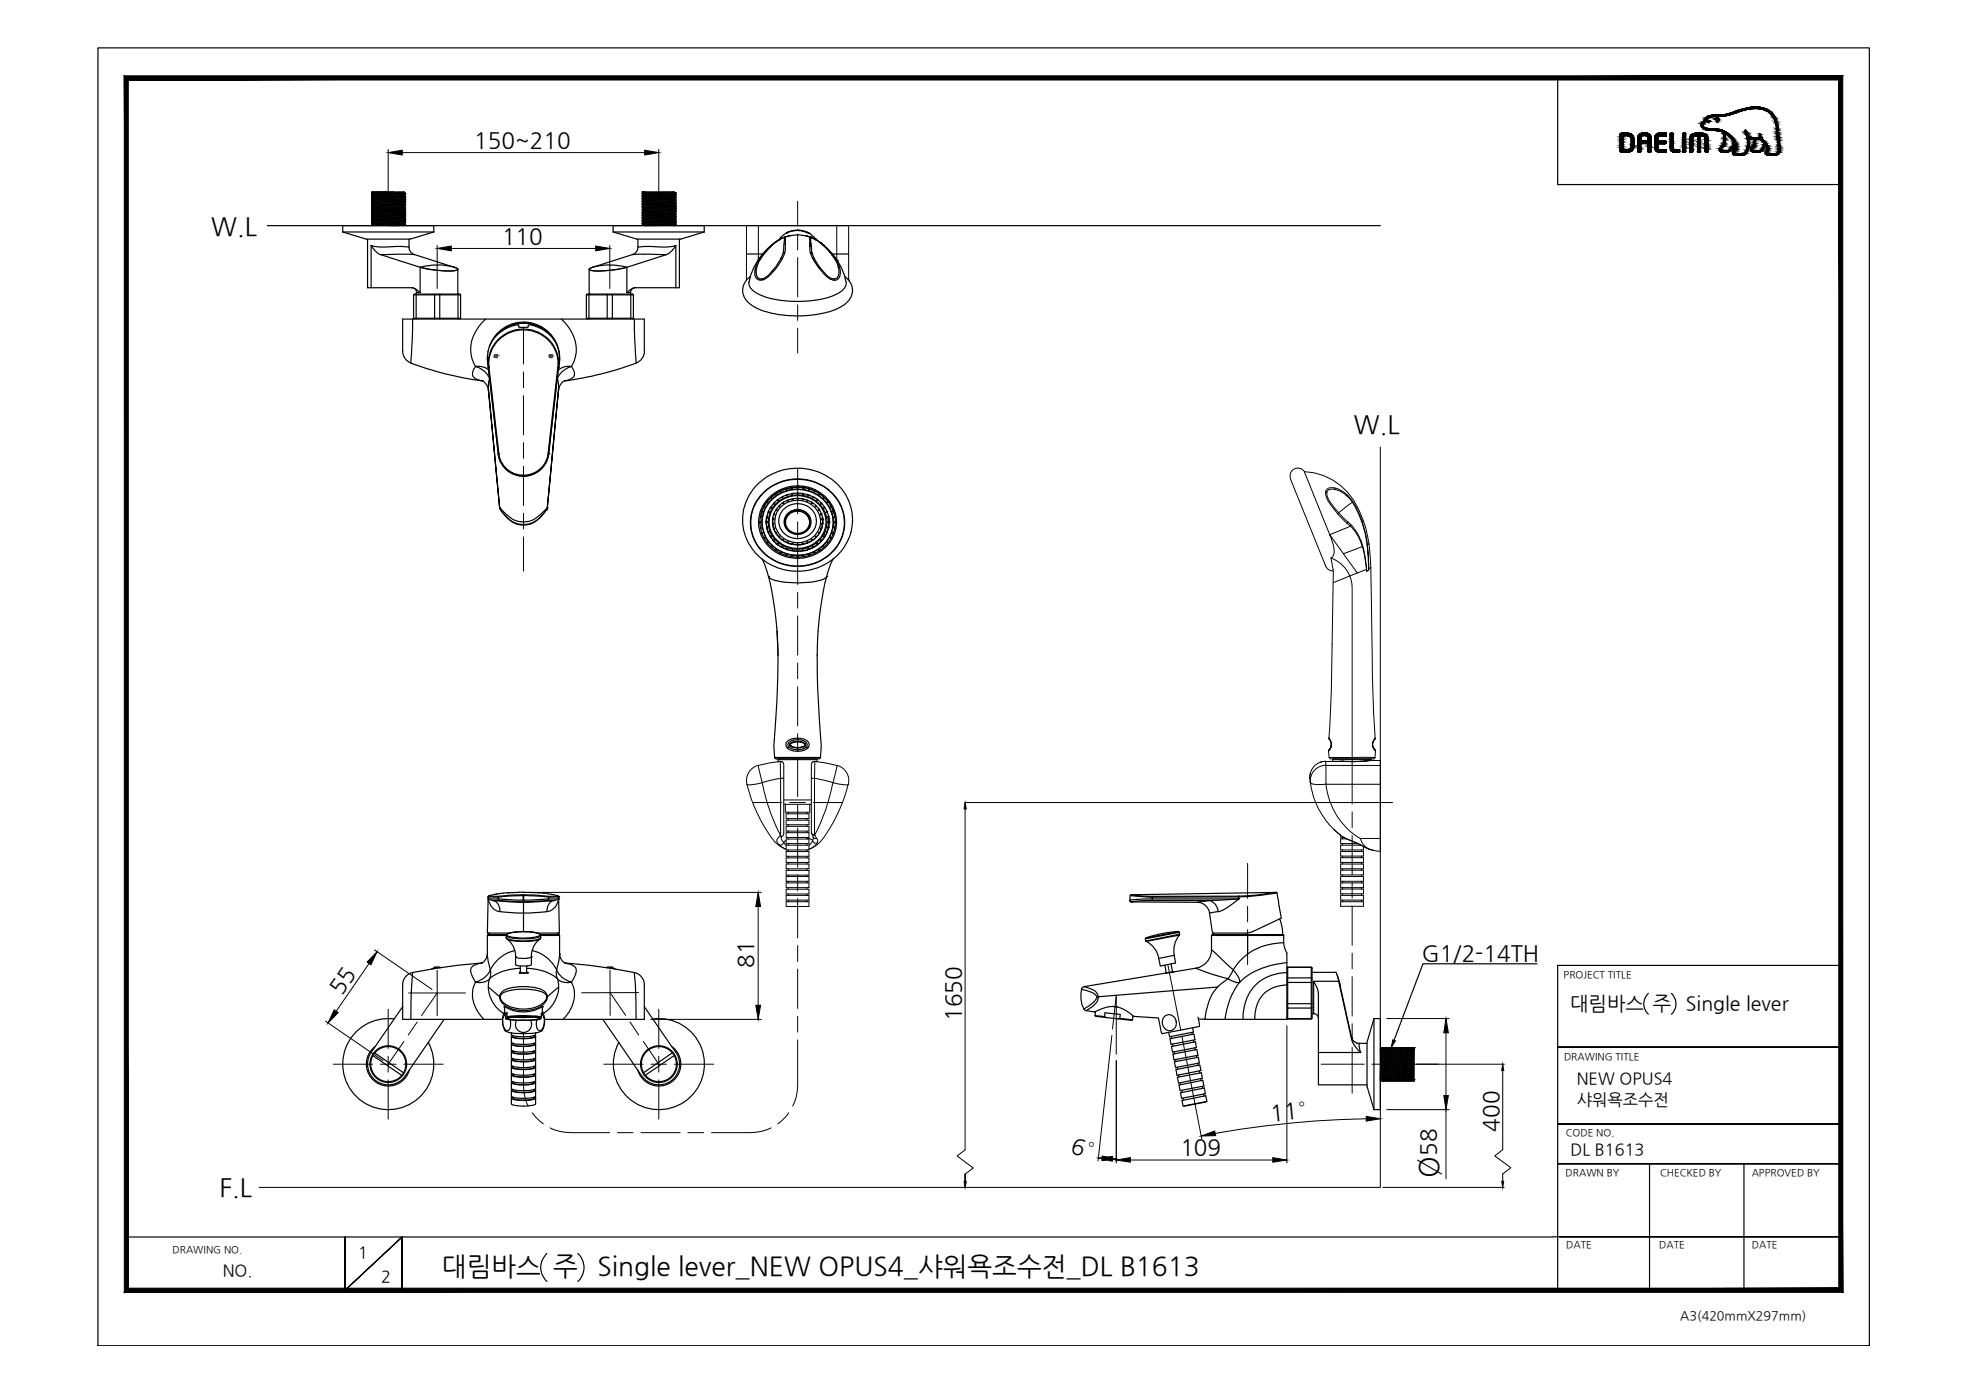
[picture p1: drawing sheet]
<svg xmlns="http://www.w3.org/2000/svg" width="420mm" height="297mm" viewBox="0 0 420 297" stroke-linecap="round" stroke-linejoin="round" font-family="sans-serif">
<defs><g id="words">
<text font-size="6" x="306.9" y="251.3" transform="rotate(-90 306.9 251.3)">Ø</text>
<g font-size="5.6">
<text x="94.3" y="272.2">대림바스 주</text>
<text x="127.5" y="272.2">Single lever_NEW OPUS4_샤워욕조수전_DL B1613</text>
</g>
<g font-size="5.4">
<text x="45" y="50.2">W.L</text>
<text x="288.9" y="92.4">W.L</text>
<text x="46.8" y="255.3">F.L</text>
</g>
<g font-size="4.8">
<text x="101.2" y="31.6">150~210</text>
<text x="107.1" y="52.1">110</text>
<text x="160.8" y="206.5" transform="rotate(-90 160.8 206.5)">81</text>
<text x="303.4" y="205.1">G1/2-14TH</text>
<text x="72.8" y="212.6" transform="rotate(-55 72.8 212.6)">55</text>
<text x="205.1" y="217.8" transform="rotate(-90 205.1 217.8)">1650</text>
<text x="271.3" y="239.2" transform="rotate(-5 271.3 239.2)">11°</text>
<text x="228.3" y="245.8" transform="rotate(17 228.3 245.8)">6°</text>
<text x="319.8" y="241.5" transform="rotate(-90 319.8 241.5)">400</text>
<text x="251.9" y="246.6">109</text>
<text x="306.5" y="246.6" transform="rotate(-90 306.5 246.6)">58</text>
</g>
<g font-size="4.2">
<text x="335.1" y="215.4">대림바스 주</text>
<text x="359.8" y="215.4">Single lever</text>
</g>
<g font-size="3.5">
<text x="336.5" y="231.4">NEW OPUS4</text>
<text x="336.5" y="235.8">샤워욕조수전</text>
<text x="335.1" y="246.4">DL B1613</text>
<text x="76.4" y="268.5">1</text>
<text x="47.5" y="272.3">NO.</text>
<text x="81.3" y="273.6">2</text>
</g>
<text font-size="2.7" x="358.5" y="281.6">A3(420mmX297mm)</text>
<g font-size="2.1">
<text x="333.7" y="208.6">PROJECT TITLE</text>
<text x="333.7" y="226.2">DRAWING TITLE</text>
<text x="334.1" y="242.4">CODE NO.</text>
<text x="334.1" y="251">DRAWN BY</text>
<text x="354.2" y="251">CHECKED BY</text>
<text x="373.8" y="251">APPROVED BY</text>
<text x="36.8" y="267.4">DRAWING NO.</text>
<text x="334.2" y="266.4">DATE</text>
<text x="354.1" y="266.4">DATE</text>
<text x="373.8" y="266.4">DATE</text>
</g>
</g></defs>
<!-- layer: 0 -->
<g fill="#000" stroke="#000" stroke-width=".21">
<path d="M82.8 32.6l3-.5v1zM137.6 32.1l3 .5-3 .5zM93.3 53l3-.5v1zM127.1 52.5l3 .5-3 .5zM205.9 171.3l.3 1.3h-.5zM161.8 190.4l.5 3h-1zM71.3 215.5l.9 .6-2.2 2.2zM80.5 203.1l-1.4 2.8-.8-.6zM161.3 214.5h1l-.5 3zM291.5 238.2l3 .5-3 .5zM297.2 221.9l.6 .2-.9 1.5zM308.6 217.4l.5 3h-1z"/>
<path d="M308.1 233.8h1l-.5 3zM320.7 227.1l.2 1.3h-.5zM205.7 252.1h.5l-.3 1.3zM235.2 246.7l3 .6-3.1 .4zM234.3 247.1l3.1-.3-.1 1zM238.2 247.5l3-.5v1zM256.3 242.4l2.9-1 .2 .9zM271.6 247l3 .5-3 .5zM320.4 252.1h.5l-.2 1.3z"/>
<path d="M27.4 274.9l-.9 .9 365.9-.9zM26.5 275.8l365.9-.9 .8 .9zM392.4 17.1v257.8l.8 .9zM393.2 16.2v259.6l-.8-258.7zM27.4 17.1h365l.8-.9zM26.5 16.2h366.7l-365.8 .9zM26.5 16.2l.9 258.7v-257.8zM26.5 16.2l.9 258.7-.9 .9z"/>
</g>
<g fill="none" stroke="#000" stroke-width=".25">
<path d="M20.9 10.2h378v277h-378zM332.4 16.6v22.8h60.4M368.5 32.4h.1M57.1 48.1h237.4M73.1 48.1v1.4M73.1 49.5l5 1.5h9.4l5.1-1.5M73.1 49.5h19.5M79.3 42.7h.1M79.3 42.4h.1M79.3 41.4h.1M79.3 42.1h.1M79.3 41.7h.1"/>
<path d="M79.3 41h.1M79.3 47.7h.1M79.3 44.7h.1M79.3 46.8h.1M79.3 47.1h.1M79.3 44.4h.1M79.3 48.1h.1M79.3 45.1h.1M79.3 46.4h.1M79.3 47.4h.1M79.3 43.1h.1M79.3 43.7h.1"/>
<path d="M79.3 45.4h.1M79.3 46.1h.1M79.3 43.4h.1M79.3 44h.1M79.3 45.7h.1M79.3 44.8h.1M79.3 41.1h.1M79.3 41h7h-.2M79.3 47.8l.3 .1M79.3 47.4l.3 .2M79.3 47.1l.3 .2M79.3 46.8l.3 .1"/>
<path d="M79.3 46.4l.3 .2M79.3 46.1l.3 .1M79.3 45.7l.3 .2M79.3 45.4l.3 .2M79.3 45.1l.3 .1M79.3 44.8l.3 .1M79.3 44.4l.3 .2M79.3 44.1l.3 .2M79.3 43.7l.3 .2M79.3 43.4l.3 .2M79.3 43.1l.3 .1M79.3 42.7l.3 .2"/>
<path d="M79.3 42.4l.3 .2M79.3 42.1l.3 .1M79.3 41.7l.3 .2M79.3 41.4l.3 .1M79.3 41.1l.3 .1M79.6 41.2l-.3 .2M79.6 41.5l-.3 .2M79.6 41.9l-.3 .2M79.6 42.2l-.3 .2M79.6 42.6l-.3 .1M79.6 42.9l-.3 .2M79.6 43.2l-.3 .2"/>
<path d="M79.6 43.6l-.3 .1M79.6 43.9l-.3 .1M79.6 44.3l-.3 .1M79.6 44.9l-.3 .2M79.6 45.2l-.3 .2M79.6 45.6l-.3 .1M79.6 45.9l-.3 .2M79.6 46.2l-.3 .2M79.6 46.6l-.3 .2M79.6 46.9l-.3 .2M79.6 47.3l-.3 .1M79.6 47.6l-.3 .1"/>
<path d="M79.6 47.9l-.3 .2M82.8 41h-3.5M83.9 41l-4.6 .1M84.8 41.6l-5.5 .1M84.8 42.3l-5.5 .1M84.8 42.6l-5.5 .1M84.8 42.9l-5.5 .2M84.8 43.6l-5.5 .1M84.8 44h-5.5M84.8 44.3l-5.5 .1M84.8 45.3l-5.5 .1M84.8 48l-5.5 .1"/>
<path d="M84.8 47.6l-5.5 .2M84.8 47.3l-5.5 .1M84.8 46.3l-5.5 .1M84.8 47l-5.5 .1M84.8 46.6l-5.5 .2M84.8 47.6l-5.5 .1M84.8 44l-5.5 .1M86.1 48.1h-2.8M86.1 47.8l-6.5 .1M86.1 47.4l-6.5 .2M86.1 47.1l-6.5 .2M86.1 46.8l-6.5 .1"/>
<path d="M86.1 46.4l-6.5 .2M86.1 46.1l-6.5 .1M86.1 45.7l-6.5 .2M86.1 45.4l-6.5 .2M86.1 45.1l-6.5 .1M86.1 41l-6.5 .2M86.1 42.4l-6.5 .2M86.1 43.7l-6.5 .2M86.1 41.4l-6.5 .1M86.1 41.7l-6.5 .2M86.1 42.1l-6.5 .1M86.1 44.7l-6.5 .2"/>
<path d="M86.1 44.1l-6.5 .2M86.1 42.7l-6.5 .2M86.1 43.1l-6.5 .1M86.1 43.4l-6.5 .2M86.1 43.4l.2 .2M86.1 48.1h.1M86.1 47.8l.2 .1M86.1 47.4l.2 .2M86.1 47.1l.2 .2M86.1 46.8l.2 .1M86.1 46.4l.2 .2M86.1 46.1l.2 .1"/>
<path d="M86.1 45.7l.2 .2M86.1 45.4l.2 .2M86.1 45.1l.2 .1M86.1 44.7l.2 .2M86.1 44.4l.2 .1M86.1 44.1l.2 .1M86.1 43.7l.2 .2M86.1 43.1l.2 .1M86.1 42.7l.2 .2M86.1 42.4l.2 .2M86.1 42.1l.2 .1M86.1 41.7l.2 .2"/>
<path d="M86.1 41.4l.2 .1M86.1 41l.2 .2M86.3 41.2h.1M86.3 44.3h.1M86.3 41.9h.1M86.3 42.6h.1M86.3 44.9h.1M86.3 43.9h.1M86.3 44.6h.1M86.3 41.5h.1M86.3 42.2h.1M86.3 42.9h.1"/>
<path d="M86.3 45.6h.1M86.3 43.2h.1M86.3 43.6h.1M86.3 46.6h.1M86.3 46.2h.1M86.3 46.9h.1M86.3 47.3h.1M86.3 45.9h.1M86.3 47.9h.1M86.3 47.6h.1M86.3 44.5h.1M86.3 45.2h.1"/>
<path d="M86.3 44.2h.1M86.3 46.2l-1.5 .1M86.3 46.6h-1.5M86.3 46.9l-1.5 .1M86.3 47.3h-1.5M86.3 47.6h-1.5M86.3 47.9l-1.5 .1M86.3 41.2l-7 .2M86.3 45.9l-7 .2M86.3 41.9l-7 .2M86.3 45.6l-7 .1M86.3 45.2l-1.5 .1"/>
<path d="M86.3 44.9l-7 .2M86.3 44.5l-7 .2M86.3 44.2l-1.5 .1M86.3 43.9l-1.5 .1M86.3 43.6h-1.5M86.3 43.2l-7 .2M86.3 42.9h-1.5M86.3 42.6h-1.5M86.3 42.2l-1.5 .1M86.3 41.5l-1.5 .1M86.3 44.6l-7 .2M86.3 44.3l-.2 .1-6.5 .1-.3 .2"/>
<path d="M86.3 44.3h-1.5M86.3 45.3h-1.5M86.3 41.2l-.2 .2M86.3 45.2v.1M86.3 41.5l-.2 .2M86.3 41.9l-.2 .2M86.3 42.2l-.2 .2M86.3 42.6l-.2 .1M86.3 42.9l-.2 .2M86.3 43.2l-.2 .2M86.3 43.6l-.2 .1M86.3 43.9l-.2 .2"/>
<path d="M86.3 44.6l-.2 .1M86.3 44.9l-.2 .2M86.3 45.3l-.2 .1M86.3 45.6l-.2 .1M86.3 45.9l-.2 .2M86.3 46.2l-.2 .2M86.3 46.6l-.2 .2M86.3 46.9l-.2 .2M86.3 47.3l-.2 .1M86.3 47.6l-.2 .2M86.3 47.9l-.2 .2M89.6 57a12.1 12.1 0 0 1 8 .4 .69 .69 0 0 1-.9 .4h-2a19.2 19.2 0 0 1-5.1-.8z"/>
<path d="M89.6 57a21.4 21.4 0 0 0 8 .6l.1-.2-.7-.4M92.6 48.1v1.4M97.7 57.5v5.3M125.7 57.5v5.3M130.1 56.6h1.4l2.3 .4a18.1 18.1 0 0 1-8 .6v-.1a.58 .58 0 0 1 .7-.5l-.5 .2-.3 .3a12.7 12.7 0 0 0 6.1 0l2-.5M130.1 56.5l-1.8 .1-1.8 .4M130.8 49.5l5.1 1.5h9.4l5-1.5M130.8 48.1v1.4M130.8 49.5h19.5M137.1 41h.1M137.1 41.3h.1M137.1 42.3h.1"/>
<path d="M137.1 41.6h.1M137.1 44h.1M137.1 44.7h.1M137.1 46.3h.1M137.1 42h.1M137.1 46h.1M137.1 44.3h.1M137.1 45h.1M137.1 43.7h.1M137.1 46.7h.1M137.1 43h.1M137.1 45.4h.1"/>
<path d="M137.1 45.6h.1M137.1 43.3h.1M137.1 42.6h.1M137.1 47h.1M137.1 47.3h.1M137.1 47.7h.1M137.1 48h.1M137.1 45.7h.1M137.1 46.4h.1M137.1 41.7h.1M137.1 42.7h.1M137.1 47.3h1.5z"/>
<path d="M137.1 41h6.7M137.1 48l.2 .1M137.1 47.7l.2 .2M137.1 47.3l.2 .2M137.1 47l.2 .2M137.1 46.7l.2 .1M137.1 46.4l.2 .1M137.1 46l.2 .2M137.1 45.7l.2 .2M137.1 45.4l.2 .1M137.1 45l.2 .2M137.1 44.7l.2 .1"/>
<path d="M137.1 44.3l.2 .2M137.1 44l.2 .2M137.1 43.7l.2 .1M137.1 43.3l.2 .2M137.1 43l.2 .2M137.1 42.7l.2 .1M137.1 42.3l.2 .2M137.1 42l.2 .2M137.1 41.7l.2 .1M137.1 41.3l.2 .2M137.1 41l.2 .2M137.3 41h-.2"/>
<path d="M137.3 41h-.1M137.3 41.2l-.2 .1M137.3 41.5l-.2 .1M137.3 41.8l-.2 .2M137.3 42.2l-.2 .1M137.3 42.8l-.2 .2M137.3 43.2l-.2 .1M137.3 43.5l-.2 .2M137.3 43.8l-.2 .2M137.3 44.2l-.2 .1M137.3 44.5l-.2 .2M137.3 44.8l-.2 .2"/>
<path d="M137.3 45.2l-.2 .2M137.3 45.5l-.2 .1M137.3 45.9l-.2 .1M137.3 46.5l-.2 .2M137.3 46.8l-.2 .2M137.3 47.2l-.2 .1M137.3 47.5l-.2 .2M137.3 47.9l-.2 .1M137.8 41h-.5M138.6 41.6h-1.5M138.6 47.3l5.5-.1zM138.6 42.3h-1.5"/>
<path d="M138.6 42.9l-1.5 .1M138.6 43.3h-1.5M138.6 43.6l-1.5 .1M138.6 44h-1.5M138.6 44.3h-1.5M138.6 45.3l-1.5 .1M138.6 46.3h-1.5M138.6 46.6l-1.5 .1M138.6 48h-1.5M138.6 47h-1.5M138.6 47.6l-1.5 .1M138.6 46.3l-1.5 .1"/>
<path d="M138.6 42.6l-1.5 .1M138.6 41.6l-1.5 .1M138.6 42.6h-1.5M143.7 45l-6.4 .2M143.7 45h.1M143.8 47.3l-6.5 .2M143.8 47l-6.5 .2M143.8 46.7l-6.5 .1M143.8 46l-6.5 .2-.2 .1M143.8 45.7l-6.5 .2M143.8 45.4l-6.5 .1M143.8 43.7l-6.5 .1"/>
<path d="M143.8 41l-6.5 .2M143.8 41.3l-6.5 .2M143.8 41.7l-6.5 .1M143.8 42l-6.5 .2M143.8 44.7l-6.5 .1M143.8 44.3l-6.5 .2M143.8 44l-6.5 .2M143.8 42.6l-6.5 .2M143.8 43l-6.5 .2M143.8 43.3l-6.5 .2M143.8 48l-6.1 .1M143.8 47.7l-6.5 .2"/>
<path d="M143.8 41.3l.3 .2M143.8 48l.2 .1M143.8 47.7l.3 .2M143.8 47.3l.3 .2M143.8 47l.3 .2M143.8 46.7l.3 .1M143.8 46.3l.3 .2M143.8 46l.3 .2M143.8 45.7l.3 .1M143.8 45.4l.3 .1M143.8 45l.3 .2M143.8 44.7l.3 .1"/>
<path d="M143.8 44.3l.3 .2M143.8 44l.3 .2M143.8 43.7l.3 .1M143.8 43.3l.3 .2M143.8 43l.3 .2M143.8 42.6l.3 .2M143.8 42.3l.3 .2M143.8 42l.3 .1M143.8 41.7l.3 .1M143.8 41l.3 .2M144.1 41.2l-.3 .1M144.1 41.5l-.3 .2"/>
<path d="M144.1 41.8l-.3 .2M144.1 42.2l-.3 .1-6.5 .2-.2 .1M144.1 42.5l-.3 .1M144.1 42.9l-.3 .1M144.1 43.2l-.3 .1M144.1 43.5l-.3 .2M144.1 43.8l-.3 .2M144.1 44.2l-.3 .1M144.1 44.5l-.3 .2M144.1 44.8l-.3 .2M144.1 45.5l-.3 .2M144.1 45.9l-.3 .1"/>
<path d="M144.1 46.2l-.3 .2-6.5 .1M144.1 46.5l-.3 .2M144.1 46.9l-.3 .1M144.1 47.2l-.3 .1M144.1 47.5l-.3 .2M144.1 47.9l-.3 .1M144.1 43.5h.1M144.1 41.8h.1M144.1 43.8h.1M144.1 41.5h.1M144.1 42.2h.1M144.1 42.9h.1"/>
<path d="M144.1 42.5h.1M144.1 41.2h.1M144.1 44.2h.1M144.1 46.2h.1M144.1 46.5h.1M144.1 47.5h.1M144.1 45.2h.1M144.1 45.9h.1M144.1 44.5h.1M144.1 46.9h.1M144.1 47.2h.1M144.1 45.5h.1"/>
<path d="M144.1 47.9h.1M144.1 44.8h.1M144.1 42.1h.1M144.1 46.8h.1M144.1 43.2h.1M144.1 45.8h.1M144.1 47.5l-5.5 .1M144.1 47.9l-5.5 .1M144.1 41.2l-7 .1M144.1 41.8l-7 .2M144.1 46.8l-5.5 .2M144.1 46.5l-5.5 .1"/>
<path d="M144.1 46.2l-5.5 .1M144.1 45.8l-7 .2M144.1 45.5l-7 .1M144.1 44.8l-7 .2M144.1 44.5l-7 .2M144.1 44.2l-5.5 .1M144.1 43.8l-5.5 .2M144.1 43.5l-5.5 .1M144.1 43.2l-5.5 .1M144.1 42.8l-5.5 .1M144.1 42.5l-5.5 .1M144.1 42.1l-5.5 .2"/>
<path d="M144.1 41.5l-5.5 .1M144.1 45.9l-7 .1M144.1 45.5l-7 .2M144.1 42.2l-5.5 .1M144.1 42.9h-5.5M144.1 45.2l-5.5 .1M144.1 46.9l-5.5 .1M144.1 45.2l-.3 .2M150.3 48.1v1.4M159.3 54.2h3.5M160.1 59a3.6 3.6 0 0 0 .5 6.3 20.7 20.7 0 0 0 12.1 2 13.1 13.1 0 0 0 8.2-2.9 3.5 3.5 0 0 0-.6-5.4M161.7 55.6a11.5 11.5 0 0 0-1.9 5v.1a3.9 3.9 0 0 0 3 2.5 23.7 23.7 0 0 0 15.5-.3 2.9 2.9 0 0 0 2.2-2.7l-.3-1.6-.7-1.6-.8-1.4"/>
<path d="M161.7 55.6h.1M161.8 55.7l-.6 1.5M162.2 55.1l-.4 .6M162.5 55l-.5 .7-.5 1.3M162.5 55l-.3 .1M162.7 54.5l-.5 .6M162.7 54.5l-1 1.1M162.9 54.4l-.2 .1M164.7 52.3l.4-.3-2.4 2.5M164.8 57.8a3.6 3.6 0 0 1-2.2 1.7h-.5a1.28 1.28 0 0 1-.7-1.7v-.8a1.55 1.55 0 0 0-.3 1.5 1.11 1.11 0 0 0 1.6 1.1v-.1M164.8 57.8l.2 .1-1 1.1-.8 .6-.6 .1M165.3 51.8l-.2 .1"/>
<path d="M165.4 51.7l-.6 .5a12.5 12.5 0 0 0-3.1 3.4M165.5 51.7l.6-.5-.8 .6M165.5 51.7a15.3 15.3 0 0 0-3 3.3M165.5 51.7l-.1 .1M166.2 51.2h.1M166.2 51.2l-.8 .5M166.4 51l-.2 .2M166.4 51.1l-.2 .1M166.5 51h-.1M166.5 51v.1M166.6 51l-.2 .1M166.6 51l-.4 .2"/>
<path d="M166.9 55.1l-.8 1.5-1.1 1.3M167.4 50.9l-.3 3.2M167.5 53.9l-.6 1.2-.3 .1-1 1.7-.8 .9M167.5 50.6l-.1 .3M167.5 50.6h.1M167.5 50.6l-.9 .4M167.6 50.8h.1M167.6 52l-.1 1.9-.4 .2-.5 1.1M167.6 50.9v1.1l-.3 .1M167.6 50.8l-.2 .1M167.7 49.8l.4-.2zM168 49.6l-1.3 1-.5 .6"/>
<path d="M168 49.6h.1M168.1 49.6l-.3 .2M168.3 49.5l-.2 .1M168.4 50.3h.1M168.4 50.3l-1.6 .6M170.2 49.1l-1.1 .1-1.1 .4M170.2 49.2h.5M170.2 49.1l1 .1 1.2 .4M170.2 49.2h.1M170.2 49.2l-1.9 .3M170.2 49.1v.1M170.2 49.2h.6"/>
<path d="M170.7 49.2h.1M170.7 49.2l.5 .1M172 50.3h.1M172 50.3l1.6 .6M172.2 49.6l-1-.3 1.1 .3M172.2 49.6l.5 .2-.3-.2M172.2 49.6h.2M172.3 49.6l.3 .2M172.4 49.6h.1M172.4 49.6l1.3 1 .5 .6M172.6 49.8h.1M172.8 51l.1-.1 .1 .2"/>
<path d="M172.8 50.9h.1M172.8 52.5v-.3l.3 .1v.3M172.8 52v.2M172.8 50.8v.1M172.8 50.6h.1M172.8 50.6a7.4 7.4 0 0 0-5.2 0v.3M172.8 50.6v.2M172.9 50.6v.3M172.9 50.6h.1M172.9 50.6l1 .4M172.9 50.9h.1M172.9 53.9l.5 1.2"/>
<path d="M173 50.6l-.2-.1 .8 .4M173 52v-.9l-.2-.1v1h.2l.1 .3M173.1 52.6l-.3-.1 .1 1.4M173.1 52.6l.2 1.5-.4-.2M173.4 54.2l-.1-.1 .4 1M173.6 50.9l.3 .2M173.9 51h.1M173.9 51v.1M173.9 51.1h.1M173.9 51.1l.3 .1-.2-.1M174 51.1l.2 .1M174.1 51.2l1.1 .7-.2-.1"/>
<path d="M174.1 51.2h.1M174.2 51.2l.8 .6M174.2 51.2l.7 .5M174.7 57.1l-1.3-2h.3l1.2 2h-.2l1.9 2.1M174.9 51.7l.1 .1M175 51.7l.1 .1M175.1 51.9h.1M175.1 51.8l.1 .1M175.2 51.9h.1M175.2 51.9l.1 .1M175.3 52l.1 .1M175.3 51.9l.4 .4"/>
<path d="M175.4 52.1l.2 .1M175.6 52.2l.1 .1zM175.7 52.3h.1M175.7 52.3l-.5-.4 .5 .4M175.7 52.3l.2 .2M175.7 52.3l2 1.9 1 1.4M175.8 52.5l1.4 1.4M175.9 52.5l1.5 1.6M176.6 59.2l.7 .4 .7 .2M176.7 59l-.1 .2M177.2 53.9l.2 .2M177.2 53.9l.3 .4"/>
<path d="M177.4 54.1l1.3 1.5M177.6 54.2h3.5M178 59.5v.3M178 55l.2 .2-.8-.9 1.1 1.6 .4 1.1M178.2 55.1l.4 .6M178.6 55.7l.6 1.5-.3-.2M178.7 55.6h.1M178.9 57l.1 1a1.22 1.22 0 0 1-.5 1.4 1.22 1.22 0 0 1-1.5-.2l-2.1-2.1M179.2 57.2a2.05 2.05 0 0 1-.7 2.5l-.5 .1M78.4 61.4h.8M85.9 74.9a2.69 2.69 0 0 0 1.8 2.5M85.9 74.9v-6.8h51.6v6.8"/>
<path d="M88 68.1l-.3 9.4a69.2 69.2 0 0 0 15.3 3.8M88.3 62.9l.1-.1h9.7l.2 .1M88.3 62.9v5M88.3 67.9l.1 .2M88.3 67.9h10M88.3 62.9h10M88.8 62.4v.4M88.9 62.8l-.1 .1v5l.1 .2M92.8 62.8v5.3M93.8 62.8v5.3M97.6 62.8h.1M97.6 62.8v5.3"/>
<path d="M98.3 67.9l-.2 .2M98.3 62.9v5M103.6 68.1a8.2 8.2 0 0 0-2.6 9.2l.3 .6a.96 .96 0 0 1-.3 1 1.33 1.33 0 0 0 1.1 2.1l.8 .3M104 76.5h.1M104 76.4v.3M104 76.8l.2 1.2M104.1 75v.1M104.2 78.4h.1M104.2 78.4l2.1 18.4M104.2 78.5l.1-.1 2.2 18.4a5.2 5.2 0 0 0 5.1 4.6M104.2 78.4a7.5 7.5 0 0 1 7.5-8.2 7.5 7.5 0 0 1 7.5 8.2h-.2M104.2 78.5l2.1 18.3"/>
<path d="M104.3 78.4h.1M104.3 79l-1.1-.7-1.7-.1a5.2 5.2 0 0 1 3 2.5l-.3 2.2M104.4 74.1a7.7 7.7 0 0 1 8.1-5.3 7.7 7.7 0 0 1 6.9 6.9M104.4 78.4h.1M106 71.5a7.6 7.6 0 0 1 11.5 .1M107 70.7a7.4 7.4 0 0 1 9.7 .2M111.7 69.9l.9-.1 .1-.4a7.1 7.1 0 0 1 6.5 5.2l.2 1.2-.2 2.7M111.7 69.9l-.9-.1-.1-.4a7 7 0 0 0-5.1 2.6 6.9 6.9 0 0 0-1.5 5.3l.1 1.2M111.7 70.4a7.3 7.3 0 0 0-7.4 8h-.1M111.7 70.4a7.3 7.3 0 0 1 7.3 8M111.7 69.9v.5M119 78.4l.2 .1"/>
<path d="M119 78.4l-2 18.4M119 78.4h.1M119.1 79.1l.8-.6a3.5 3.5 0 0 1 2-.3 5.2 5.2 0 0 0-3 2.5l.3 2.2M119.2 78.4h.1M119.2 78.5h.1M119.2 78.4v.1M119.2 78.5l-2.1 18.3M119.4 76.5h.1M119.4 76l-.2 2.4M119.8 68.1a8.2 8.2 0 0 1 2.6 9.3l-.5 .8a1.68 1.68 0 0 1 .3 2.5l-1 .4a2.07 2.07 0 0 0-2 2.1M125.1 62.9l.2-.1h9.7l.2 .1M125.1 67.9h10.1"/>
<path d="M125.1 62.9v5M125.1 62.9h10.1M125.1 67.9l.2 .2M125.8 62.8h.1M125.8 62.8v5.3M129.6 67.9l.1 .2M129.6 62.8v5.1M130.6 62.8l.1 5.1M130.7 67.9v.2M134.5 62.8l.1 .1v5l-.1 .2M134.6 62.4v.4M135.2 67.9l-.2 .2"/>
<path d="M135.2 62.9v5M135.4 68.1l.3 9.4M135.7 77.5a70.8 70.8 0 0 1-15.3 3.8M137.5 74.9a2.69 2.69 0 0 1-1.7 2.5M144.2 61.4h.8M102.9 81.3h.1M102.9 81.3l.4 .2a2.52 2.52 0 0 1 .9 1.7M102.9 81.2h.1M104.2 82.9l2.4 25.5-2.4-25.2M104.2 82.9v.3M104.5 80.6v.1M104.5 80.6h.1"/>
<path d="M106.3 96.8h.1M106.3 96.8a5.4 5.4 0 0 0 5.4 4.8M106.5 96.8h-.2a5.3 5.3 0 0 0 5.3 4.8M117 96.8a5.2 5.2 0 0 1-5.3 4.6M117 96.8h.1M117.1 96.8h.1M117.1 96.8a5.4 5.4 0 0 1-5.3 4.8M117.1 96.8a5.3 5.3 0 0 1-5.5 4.8M118.9 80.6h.1M119 80.6v.2M119.2 82.9l-2.4 25.5zM106.6 108.4h.1"/>
<path d="M106.6 108.4l.2 .4M106.6 108.4l.3 .2M106.8 108.8a8.6 8.6 0 0 0 3.3 3 4.9 4.9 0 0 0 5.8-2.1l.7-.9M106.8 108.8a5.9 5.9 0 0 0 5.3 3.1 6.1 6.1 0 0 0 4.5-3.1M106.9 108.7l1 1a5 5 0 0 0 7.6 0l1-1M106.9 108.6l.1 .1M111.6 101.6h.1M111.6 101.4v.2M111.6 101.4h.1M111.7 101.6h.1M111.7 101.4v.2M116.5 108.7h.1"/>
<path d="M116.6 108.8h.1M116.7 108.6h.1M116.7 108.6l-.1 .2M116.8 108.4l-.1 .2M116.8 108.4h.1M116.8 108.4l-.3 .3M116.8 108.3v.2M161.4 103.6a12.1 12.1 0 0 1 19.6 3.1 11 11 0 0 1-9.2 15.1 11.6 11.6 0 0 1-13.3-10 10.7 10.7 0 0 1 2.9-8.2zM162.2 111.3l.2 .1-.2 .2v-.3M162.2 111.6v.8M162.2 112.5l.3 .1-.2 .1M162.2 111.3v.3"/>
<path d="M162.2 110.4v.9M162.2 112.5h.1M162.3 112.7l.2 .9 .3 .1-.2 .2v-.3M162.3 112.4v.3M162.3 110.1h.1M162.3 112.7h.1M162.3 110.1l.2 .2-.3 .1zM162.3 110.1v.3M162.3 112.5v.2M162.5 113.6h.1M162.5 119.2l.7 1.3 .8 2.5M162.6 113.6v.2"/>
<path d="M162.6 112.2a7.5 7.5 0 0 1 10.3-7.4 7 7 0 0 1 4.2 9.6M162.6 109l.2 .2-.3 .1-.2 .8M162.6 105.5a10.3 10.3 0 0 1 17.3 3.7 9.4 9.4 0 0 1-8.8 11.5 9.7 9.7 0 0 1-10.9-9.6 8.7 8.7 0 0 1 2.4-5.6zM162.6 109l-.2 .8M162.6 113.8l.4 .9h.3l-.2 .2v-.2M162.6 112.1l.7 2.3M162.6 108.9v.1M162.7 112.1l.6 2.3M162.7 108.7l-.1 .2M162.8 109.8l-.1 2.3M162.8 109.9a7.7 7.7 0 0 1 10.7-4.8 7.1 7.1 0 0 1 4.1 4.8M162.9 105.1a10.4 10.4 0 0 1 16.9 3.6 9.3 9.3 0 0 1-8.2 12 9.8 9.8 0 0 1-11.4-10.1 8.8 8.8 0 0 1 2.7-5.5z"/>
<path d="M163 114.7l.1 .2M163.1 114.9h.1M163.1 107.9l-.5 1.1M163.1 114.9l.5 .8M163.3 114.4a7.5 7.5 0 0 0 6.9 4.1M163.3 114.4l.6 1M163.5 111.6h.1M163.5 111.3h.1M163.5 111.3l.3 .1-.3 .2M163.5 110.6h.1M163.5 111.3v.3M163.5 111.5l.1 .8"/>
<path d="M163.5 112.3l.4 .2-.3 .1zM163.6 110.6l-.1 .6M163.6 110.6l-.1 .9M163.6 112.3h.1M163.6 110.2h.1M163.6 112.6h.1M163.6 110.2l.3 .2-.3 .1M163.6 115.7h.3l-.1 .2M163.6 112.6l.7 1.8M163.6 110.2l-.1 .4M163.6 112.6l.1 .3M163.6 112.4v.2"/>
<path d="M163.7 115.7l.1 .2M163.7 112.9l.2 .5M163.8 115.9l.6 .7h.3l-.1 .2M163.8 115.7v.2M163.9 113.4l.3 .1-.3 .2 .1-.3M163.9 115.4a7.9 7.9 0 0 0 6.3 3.1M163.9 109.1h.1M163.9 109.1l.3 .3h-.3M164 112l.1 .8 .5 1.3M164 113.7l.4 .7M164.2 109.9a6.4 6.4 0 0 1 6.1-4.3 6.4 6.4 0 0 1 6 4.5M164.2 109.9l-.3 1.3 .1 .8"/>
<path d="M164.3 106.4l-.5 .5 .1 .3h-.3l-.5 .6 .2 .4h-.3l-.3 .6M164.3 114.4l.2 .2M164.3 108.4h.3l-.1-.2-.5 .9-.3 1.1M164.3 114.4h.3l-.1 .3M164.4 106.2l-.1 .2M164.5 116.6l.2 .1M164.5 114.4v.3M164.5 114.6l.5 .7-.5-.7M164.6 106l-1.5 1.9M164.6 114.1h.1M164.6 106.1l.1 .3-.3-.1M164.6 116.8l1 .7"/>
<path d="M164.6 114.1l.6 .8M164.8 110.9h.1M164.8 111.6h.1M164.8 111.6l.3 .2-.2 .1M164.8 111.4l.1 .5M164.9 111.9l.1 .8M164.9 110.6h.1M164.9 110.6l.2 .2-.3 .1M164.9 111.2v.2M164.9 110.6l-.1 .6M164.9 110.9v.7M164.9 111.7v.2"/>
<path d="M164.9 111.9l.2 .7M165 115.3l.3-.1-.1 .3zM165 112.7l.1 .2M165 112.7h.3l-.2 .3M165.1 112.9l.4 .7zM165.2 109.6l-.3 1M165.2 115.5l.6 .6M165.2 115.5l.6 .5M165.2 107.3h.1M165.2 107.3l.1 .3-.3-.1M165.2 112.7l-.1 .3M165.2 115.2v.3"/>
<path d="M165.2 107.3l-.7 .9M165.2 114.9l.4 .4M165.3 105.5h.1M165.3 117.4l.3-.1v.3M165.4 105.5l-.8 .6M165.4 112.3a5 5 0 0 0 4.8 3.5 5 5 0 0 0 4.7-3.5M165.5 113.6h.3l-.2 .3M165.5 113.6l.1 .3M165.6 105.3v.3l-.3-.1M165.6 113.9l.5 .6M165.6 117.5h.1M165.6 117.5l1.1 .6"/>
<path d="M165.6 108.7h.1M165.6 108.7l.2 .2h-.3M165.6 113.6v.3M165.7 108.7l-.6 .9 .2 .2-.3 .1M165.7 113.8l.4 .6M165.8 116.1l.2 .2M165.8 116.1l.3-.1-.1 .3M165.8 105.2l-1.2 .8M166 116.3l.7 .4M166 106.6l.1 .2-.3-.1M166 106.6h.1M166 116v.3"/>
<path d="M166 106.6l-.8 .7M166.1 114.5l.3-.1-.1 .3zM166.3 114.7l.6 .5M166.3 107.9l.1 .2-.3-.1M166.3 114.4v.3M166.3 107.8v.1M166.4 107.8l-.7 .8M166.4 104.9h.1M166.4 118l.3-.1v.2l.9 .4 .2-.2v.3M166.4 104.9l-.6 .3M166.7 104.7v.3l-.3-.1M166.7 104.7l-1.1 .6"/>
<path d="M166.7 116.7l.3-.1v.3M166.7 116.7l1.1 .5M166.9 115.2l.3-.1v.3M166.9 115.2l1 .5M167 106l-.9 .6M167 106a7.1 7.1 0 0 1 6.4 0M167 106v.2l-.3-.1M167 116.8l.8 .4M167.1 108.8a4 4 0 0 1 4.5-1.1 4 4 0 0 1 2.6 3.9 4 4 0 0 1-4.4 3.3 4 4 0 0 1-3.6-4.1l.3-1.1zM167.1 115.4l.8 .4M167.2 107.2v.3l-.3-.1M167.2 115.1v.3"/>
<path d="M167.2 107.2h.1M167.2 107.2l-.8 .6M167.4 111.4a2.78 2.78 0 0 0 2.8 2.5 2.78 2.78 0 0 0 2.8-2.5 2.76 2.76 0 0 0-3-2.6 2.76 2.76 0 0 0-2.5 3l.5 1.1M167.5 111.4a2.74 2.74 0 0 0 2.7 2.5 2.74 2.74 0 0 0 2.7-2.5M167.5 111.3v.1M167.5 104.4l.3 .2M167.5 104.4h.1M167.6 104.4l-.9 .3M167.6 118.5h.3M167.8 117.2l.2-.2v.3M167.8 117.2l.3 .1M167.8 104.3h.1"/>
<path d="M167.8 105.6l.2 .2M167.8 104.3v.3M167.9 118.6l.9 .2M167.9 115.8l.2 .1M167.9 104.3l.9-.2 .2 .2M167.9 104a7.5 7.5 0 0 0-6 7 7.5 7.5 0 0 0 5.1 7.5 8.2 8.2 0 0 0 11.5-7.6 7.8 7.8 0 0 0-4.5-6.4M167.9 115.8l.2-.2v.3M168 109.7a2.81 2.81 0 0 1 3.7-.6 2.81 2.81 0 0 1 1 3.6 2.86 2.86 0 0 1-3.5 1.2 2.86 2.86 0 0 1-1.7-3.3zM168 105.6v.2M168 117.3l1.2 .2M168.1 117.3l.8 .2M168.1 110.1a2.54 2.54 0 0 1 3.1-.8 2.54 2.54 0 0 1 1.4 2.9 2.54 2.54 0 0 1-3.1 1.5 2.54 2.54 0 0 1-1.7-3z"/>
<path d="M168.1 106.7v.2l-.2-.1M168.1 115.9l.8 .3M168.2 115.8l.7 .3 .2-.2 .1 .3M168.3 109.5a2.39 2.39 0 0 0-.8 1.8M168.8 118.8l.2-.3 .1 .3M168.8 118.7l.3 .1M168.9 117.5l.2-.2 .1 .2M168.9 105.3l.2 .3M169 116.1l1.2 .2M169 104.1h.1M169 106.5l.1 .2M169 104.1v.2"/>
<path d="M169.1 104.1h.1M169.1 104.1l-.1 .2M169.1 105.3v.3M169.1 118.8l1 .1M169.1 106.4v.3M169.2 106.4l-.1 .3M169.2 117.5h2M169.2 117.5l.9 .1M169.3 116.1l.8 .1M170 104h.1M170 105.3l.2 .1M170 104l.2 .2"/>
<path d="M170 116.2l.2-.2 .1 .2M170 117.6l.2-.2 .1 .2M170 118.9l.2-.3 .1 .3M170.1 104l-1 .1M170.1 106.4l.1 .2M170.1 118.8h.3M170.2 104h.1M170.2 103.7h.1M170.2 109.1h.1M170.2 104v.2M170.2 105.2v.2M170.2 106.4v.2"/>
<path d="M170.2 103.7l-2.3 .3M170.2 103.7l1.1 .1M170.3 106.4l-.1 .2M170.3 104h.1M170.3 104l-.1 .2M170.3 105.3l-.1 .1M170.4 104l.9 .1M171.2 106.4l.1 .3M171.2 116.1l-.8 .1M171.2 105.3l.1 .3M171.2 117.5l-.8 .1M171.3 104.1h.1"/>
<path d="M171.3 104.1l.1 .2M171.3 105.3v.3M171.3 103.8l1.6 .3 1.1 .4M171.3 118.8l-.9 .1M171.4 104.1h.1M171.4 106.5l-.1 .2M171.4 104.1v.2M171.4 104l1.8 .5 1.6 .8M171.4 104a8.8 8.8 0 0 0-4.7 .7M171.5 105.3l-.2 .3M171.5 116.2l-1.3 .1M171.5 117.5l-.2-.2-.1 .2"/>
<path d="M171.5 117.5l.9-.2zM171.5 117.5h-.3M171.6 118.8l-.2-.3-.1 .3M172.1 109.5a2.39 2.39 0 0 1 .8 1.9M172.2 106.7v.2l.3-.1M172.3 115.8l-.8 .3-.2-.2-.2 .3M172.3 115.9l-.8 .2M172.3 117.3l.1-.3 .2 .2-.3 .1M172.3 105.6l.1 .2M172.4 105.6v.2M172.5 115.8l-.3-.2v.3M172.5 104.3h.1"/>
<path d="M172.5 104.3l.1 .3M172.6 118.6l-1.2 .2M172.6 104.3l-1-.2-.2 .2M172.6 104.3h.1M172.6 105.6l-.2 .2M172.6 104.3v.3M172.8 118.5h-.2M172.8 104.4l-.2 .2M172.8 118.5l-.2-.2-.1 .3M172.8 104.4h.1M172.8 104.4l.9 .3M172.9 111.2a2.73 2.73 0 0 0-2.8-2.3 2.73 2.73 0 0 0-2.6 2.4"/>
<path d="M172.9 111.3v.1M173 111.2v.1M173 111.4l-.1 .6-.5 .9M173 107l.2 .1M173 107.1a5.8 5.8 0 0 0-5.8 .1M173.2 107.2v.3l.2-.1M173.2 115.1v.3v-.3l.3 .1M173.2 107.2l.9 .6M173.2 115.3l-.7 .4M173.4 106h.1M173.4 106v.2l.2-.1M173.5 106l.8 .4"/>
<path d="M173.5 115.2l-1.2 .7M173.7 116.7l-.3-.1v.2l-.8 .4M173.7 116.7l-1.1 .5M173.7 118.1l-.9 .3M173.7 104.7h.1M173.7 104.7v.3l.3-.1M174 104.9h.1M174 118l-.3-.1v.3M174 104.8l.8 .5M174.1 107.9l-.1 .2 .2-.1M174.1 114.4v.3l-.1-.3 .3 .1M174.1 107.8v.1"/>
<path d="M174.1 107.9l.7 .8M174.1 114.7l-.6 .5M174.3 106.5l.9 .8M174.3 114.5l-.2 .2M174.4 106.6l-.1 .2 .3-.1M174.4 106.6h.1M174.4 116.2l-.7 .5M174.7 108.7h.1M174.7 108.7l-.1 .2h.3M174.7 113.6v.3M174.8 108.7l.5 1.1 .2 .8M174.8 113.9l-.5 .6"/>
<path d="M174.8 105.3l-.1 .3 .3-.1M174.8 105.3l1 .8M174.9 113.6h-.3l.1 .3M174.9 113.6l-.1 .3M174.9 110.3a4.9 4.9 0 0 0-4.9-3.5 4.9 4.9 0 0 0-4.6 3.9l.1 1.6M175 110.3v.4M175 117.4l-1.3 .7M175 105.5h.1M175 117.4l-.3-.1 .1 .3M175.1 105.5l.6 .4M175.1 110.7l-.1 1.6M175.1 114.9a6.6 6.6 0 0 1-9.5 .4"/>
<path d="M175.2 107.3h.1M175.2 109.6l-.2 .2 .3 .1M175.2 107.3l-.1 .3 .3-.1M175.2 112.7v.3M175.2 112.9l-.3 .7M175.2 115.5l-.6 .6-.3-.1 .1 .3v-.3M175.2 109.6h.1M175.2 107.3a5.9 5.9 0 0 1 1.7 3.9M175.3 112.9l-.4 .7M175.3 115.5l-1.6 1.2M175.3 112.7h-.3l.2 .3M175.4 112.7l-.1 .2"/>
<path d="M175.5 111.7v.2M175.5 110.6h.1M175.5 110.6l-.3 .2 .3 .1M175.5 111.9l-.2 .7M175.5 110.9v.7M175.5 110.6v1.3M175.5 111.9l-.1 .8M175.5 110.9h.1M175.5 111.6h.1M175.5 111.6l-.3 .2 .3 .1M175.6 105.9l.2 .2M175.7 114l-.6 .9"/>
<path d="M175.8 114.1h.1M175.8 106.1l-.1 .3 .3-.1M175.8 116.6v.2l-.1-.2h.3M175.8 106l1.5 1.9M175.8 116.8l-.7 .6M175.9 108.2l-.1 .2h.3M175.9 114.4v.3M175.9 108.2h.1M175.9 114.6l-.5 .7-.3-.1 .1 .3v-.3M175.9 114.6l-.6 .9M176 116.6l-.2 .1M176 106.2l.6 .6"/>
<path d="M176.1 114.4h-.3l.1 .3M176.1 114.4l-.1 .2M176.2 111.9a6 6 0 0 0-8.9-5.5 5.5 5.5 0 0 0-3.1 5.8 5.5 5.5 0 0 0 4.7 4.7 6 6 0 0 0 7.3-5M176.3 110.1l.1 1.9M176.4 112l-.1 .8-.5 1.3M176.4 113.4v.3M176.4 109.1h.1M176.4 109.1l-.2 .3h.3M176.4 113.7l-.3 .7M176.5 115.4a7.9 7.9 0 0 1-6.3 3.1M176.5 106.8l.1 .1M176.6 113.4l-.5 1"/>
<path d="M176.6 106.9l-.1 .3h.3l.5 .7M176.6 115.9l-.6 .7M176.7 112.9l-.1 .5M176.7 112.4l.1 .2M176.7 115.7l-.1 .1M176.8 112.6a.88 .88 0 0 1-.6 .9l.2 .2M176.8 110.2h.1M176.8 112.6h.1M176.8 110.2l-.3 .2 .3 .1M176.8 112.6l-.1 .3M176.8 112.4l-.3 .1 .3 .1M176.8 112.3h.1"/>
<path d="M176.8 110.6l.1 .6M176.9 110.6h.1M176.9 111.3v.3M176.9 112.3l-.1 .3M176.9 111.5l-.1 .8M176.9 111.3h.1M176.9 111.6h.1M176.9 111.3l-.3 .1 .3 .2M176.9 111.2h.1M176.9 111.2v.3M177.1 114.4a7.4 7.4 0 0 1-6.9 4.1M177.1 114.4l-.6 .9"/>
<path d="M177.2 114.7l.1 .2-.2-.2h.3M177.3 107.9l-.2 .3h.3l.3 .6M177.3 114.9l-.5 .8h-.3l.1 .2v-.2M177.3 107.9l.5 1.1M177.4 114.7l-.1 .2M177.5 114.7h-.1M177.6 109.8a6.5 6.5 0 0 1-.5 4.6M177.7 113.6l.1 .3M177.8 108.7v.2M177.8 108.9v.1M177.8 109l-.2 .2 .3 .1M177.8 113.9l-.4 .8"/>
<path d="M177.8 109l.3 .8M177.9 119.2l-.7 1.3-.8 2.5M177.9 113.6l-.3 .1 .2 .2M177.9 109.3l.2 .8M178 112.5l.1 .2M178.1 110.1l.1 .3-.3-.1zM178.1 110.1h.1M178.1 112.7h.1M178.1 110.1v.3M178.1 112.5v.2M178.1 112.7l-.3 1.1M178.2 111.3v.3l-.2-.2 .2-.1"/>
<path d="M178.2 110.4v2l-.3 .2 .2 .1M164 123h.1M164 123a72.7 72.7 0 0 1 2 16.8M164 123a2.57 2.57 0 0 0 2.1 1 19.6 19.6 0 0 0 9.9-.5l.4-.5M165.8 134.6l.2 5.2M166 139.8a223.1 223.1 0 0 1-.9 19.4l.2 2.4M176.4 123a76.7 76.7 0 0 0-2 21l.8 15.2-.1 2.4M176.4 123h.1M168.3 159.4a3 3 0 0 0 3.7 0M168.3 159.4l-.3 .2 .1 .1a3.1 3.1 0 0 0 2.1 .6M168.3 159.4l-.1-.3a1.33 1.33 0 0 1 1.6-1.2l.4-.1v-.3h-.2a1.9 1.9 0 0 0-2.3 1.4l.3 .7M168.6 158.8l-.1 .2"/>
<path d="M168.6 158.7l-.1 .3 .1 .1M168.6 158.7h.1M168.6 159.1l.4 .3M168.6 158.7v.1M168.6 159.1h.1M168.7 158.6h-.1M169 158.5l-.4 .2M169 158.4h.1M169 158.4v.1M169 159.3v.1M169.1 159.4h.1M169.1 159.4l1.1 .2"/>
<path d="M169.2 158.4l-.2 .1M169.5 158.3h-.3M169.5 158.3v.1M169.5 159.5h.1M169.6 158.2l-.1 .1M170.2 158.3h.6M170.2 158.3h-.6M170.2 157.5h.2a1.94 1.94 0 0 1 2.3 1.3v.3a.34 .34 0 0 1-.2 .4 .34 .34 0 0 1-.5-.1l.2-.3a1.33 1.33 0 0 0-1.7-1.2l-.3-.1v.5M170.2 159.6v.7M170.8 158.2l.1 .1M170.8 159.5h.1M170.9 159.5l.5-.2-1.2 .3"/>
<path d="M170.9 158.3l.5 .2M170.9 158.4a2.3 2.3 0 0 0-2.3 .4 1.58 1.58 0 0 0 2 .7h.3M171.2 158.4l.2 .1M171.2 158.3h-.3l-.1 .1M171.4 158.4v.1M171.4 158.4h.1M171.4 159.4h.1M171.5 159.4h-.1M171.7 158.8h.1M171.7 159.1h.1M171.7 158.7v.4M171.8 158.6h.1"/>
<path d="M171.8 159.1l-.4 .2M171.8 158.8l-.4-.3 .3 .3M171.8 158.7a.39 .39 0 0 1 0 .5 .39 .39 0 0 1-.4 .2M171.8 158.7h.1M171.9 158.8l-.1 .3M172.4 159.6l-.1 .1a3 3 0 0 1-2.1 .6M165.3 161.6l.3 .3h9.1l.4-.3M165.3 161.6h9.8M104.2 191.4h.1M104.2 191.4l-.2 7.7h4.8M104.2 191.4v.4M104.2 191.8v-.4h2.1v.4"/>
<path d="M104.2 191.8h.1M104.2 191.8a3.1 3.1 0 0 0 2.5 2.7l-.3-1.4a1.47 1.47 0 0 0-1.2-.9M104.2 191.8l1 .4M104.2 191.8h2.1M104.3 191.8l-.1 .1M104.3 191.2l-.1 .2 .1-.2 2.2 .1-.2 .1 3.3-.3h4.2l3.3 .3v.4h2.1M104.3 191.2h.1M104.4 191.2h.1M104.4 199.1v.3M104.4 191.1l-.2 .3M105.2 192.2l6.5 .3M105.2 192.2h1.4"/>
<path d="M105.8 190.8l-1.5 .4M105.8 190.8h.1M106.3 191.8l5.3 .3M106.3 191.8l.3 .4M106.6 190.7l-.8 .1M106.6 190.7h-.1M106.7 194.5a42.3 42.3 0 0 0 10 0M107.4 190.6l-.8 .1M108 199.6h-4v4M108 199.7v.4M108.1 199.4h-3.9l-.2 .2M108.4 190.5h.1"/>
<path d="M109.4 190.5l-1.9 .1M110.5 190.4h.1M110.6 190.4l-1.1 .1M111.6 190.9l-5.1 .4M111.6 190.9v1.6l-5-.3M111.6 190.9h.1M111.7 192.4h.1M111.7 190.4h.1M111.7 192.5v6.3M111.7 190.4h1.1M111.7 190.4h-1.1M111.7 190.9v1.6l5.1-.3 .3-.3-5.4 .2"/>
<path d="M111.7 190.9l5.3 .4M112.8 190.4h.1M112.9 190.4l1 .1M114 190.5h1M114.6 199.1h4.8M115 190.5h.1M115 190.5l1 .1M115.3 199.4h3.9M115.4 199.6h4v4M115.4 199.7v.4M116 190.6h.1M116 190.6h.9"/>
<path d="M116.8 192.2h1.3l-6.4 .3M116.8 190.7l2 .4 .4 .3M117 191.3l2.1-.1 .1 .2M117 191.3l.1 .1h2.1M119 191.1l.2 .2 .2 7.8M119 191.2h.1M119.1 199.1v.3M119.2 191.4h.1M119.2 191.8h.1M119.2 191.4a2.91 2.91 0 0 1-2.5 3.1 2.14 2.14 0 0 1 2-2.5l.5-.2M119.2 191.4v.4M119.3 199.4l.1 .2"/>
<path d="M119.4 199.1h.1M241.1 192.1l.1 .2M241.1 192.1v.1M241.1 192.2h.1M241.1 192.2l.1 .1M241.2 191.1l4.1 .3h.6v-.1M241.2 192.3l.1 .1M241.2 191.1l-.1 1M241.2 192.3h.1M241.3 192.4h.1M241.3 192.4l.1 .1M241.3 190.9l4 .4 19-.1v.2"/>
<path d="M241.3 190.9l-.1 .2M241.4 192.4h.1M241.4 192.5h.1M241.4 192.5h14.1M245.9 191.8v.4l-4.5 .3M245.9 191.8l-4.8 .3M245.9 191.8h18.4M245.9 192.2h12.1l-2.5 .3M251.5 198.8a26.8 26.8 0 0 0-7 1.3M251.7 198.9v.5M251.7 199.5a5 5 0 0 0-1.1 4.3M255.5 192.5a2.72 2.72 0 0 1 2.6 2.3"/>
<path d="M258.1 194.8l.6 4.3h7.1M258.7 199.4h15M258.7 199.4l-.1 .2M259 199.1v.3M260 194.5l-1.9 .3M264.2 191.8l-6.2 .4a2.54 2.54 0 0 1 2 2.3l1.4-.6 2.9-2M264.2 191.8l.1 .1M264.3 191.2h.1M264.3 191.4h.1M264.3 191.4l-.1 .4M264.3 191.4h-18.4v.4M264.3 191.4v.4"/>
<path d="M264.3 191.8h.1M264.3 191.8v.1M266.2 199.4v4.2M267.3 198.8l-1.4 .3M272.3 190.4l-4 .6-4 .2v.2M272.3 190.4l-31 .5M272.3 190.4l.2 .1M272.5 190.6l.9 5.3-6.1 2.9M272.5 190.6l-4.1 .5-4.1 .3M273.1 196.1l.4 1.6 .2 1.7M273.8 199.4l.1 .2M84.1 217.4a9.7 9.7 0 0 0-10.9 10.4 9.7 9.7 0 0 0 12.4 8.6 9.7 9.7 0 0 0 5.8-13.9"/>
<path d="M88 207.5a2.66 2.66 0 0 0-2.1 2.7v7.3h21.3M88 207.5l-.2 3.8-.1 6.2M92.7 206.4l.1 .2M92.7 206.4l-.6 .4M92.8 206.4h1.1M92.8 206.6l-.3 .1M93.5 206.5h-.7M93.8 206.5h.2M101.5 209.6a4.7 4.7 0 0 0 3.1-2.7l.1 .3a1.83 1.83 0 0 1-1.3 2.3l-1.1 .2zM102.7 205.5l-.4 .1a1.93 1.93 0 0 0-1.9 1.4l.4 1.3 .7 1.3a6.3 6.3 0 0 0 1.1 7.1l.7 .8M102.9 205.5h-.2M102.9 205.5a126.9 126.9 0 0 0-14.9 2"/>
<path d="M104 203.6a2.51 2.51 0 0 1-1.3 2M104.2 210.6a7.1 7.1 0 0 0 3.3 5.7M104.2 210.6l2.4 2.1M106.6 212.7a2.4 2.4 0 0 1 2.5-1.9 11 11 0 0 1 7 .7 1.71 1.71 0 0 1-.2 2.9 7.3 7.3 0 0 1-8.7-.3l-.4-.7-.2-.6M106.6 212.8h.2M106.6 212.7v.1M107.7 219.9l.1 .1a13.4 13.4 0 0 0 7.8 0l.1-.1M107.7 215.8l-.5 1.7 .1 1.2 .4 1.2M107.9 216.5h-.1a2.44 2.44 0 0 0 .1 3.3l.5 .1 .2-.2a2.34 2.34 0 0 0 .2-2.1M108.2 200.4a4.5 4.5 0 0 1 1.8 3.8M109.8 202.8a8 8 0 0 0-5.2 4.1l-.5-2-.1-1.3M110 204.2h.1"/>
<path d="M110 204.2v1.6a5 5 0 0 0 3.4 0v-1.6M110 204.2a4.4 4.4 0 0 0 3.4 0M110.3 217.7l-.3 .9M110.9 207.6h.1M110.9 207.6h1.7M111 206.6a10.6 10.6 0 0 0-6.5 2.2l-.3 1.8M111 207.5l-.1 .1M112.4 206.6a10.6 10.6 0 0 1 6.5 2.2M112.4 207.5l.2 .1M112.4 207.4h.1M112.6 207.6h.1M113.2 217.7a1.73 1.73 0 0 1-1 2.5 1.73 1.73 0 0 1-2.2-1.6"/>
<path d="M113.4 204.2h.1M113.6 202.8a8 8 0 0 1 5.2 4.1M114.6 217.6l-.1 .1M115.2 200.4a4.5 4.5 0 0 0-1.8 3.8M115.5 216.5h.1a2.44 2.44 0 0 1 0 3.3l-.6 .1-.2-.2a2.39 2.39 0 0 1-.3-2M115.7 214.8a7.9 7.9 0 0 1-8.1 0l.1 .2M115.7 214.8h.2l-.2 .2M115.7 214.8h.1M115.8 215.8l.4 1.7-.1 1.2-.4 1.2M118.8 206.9a4.7 4.7 0 0 0 3.1 2.7l-.8 .1-1.1-.2-1.1-.7M118.8 206.9l-.1 1.3 .2 .6M118.9 208.8l.3 1.8"/>
<path d="M119.2 210.6a7.1 7.1 0 0 1-3.3 5.7M119.2 210.6l-2.5 2.1a1.55 1.55 0 0 0-1.6-1.2 11.8 11.8 0 0 0-7.8 .4 1.21 1.21 0 0 0 .2 2.2 7.4 7.4 0 0 0 8.6-.2l.4-.6 .2-.6M119.4 203.6h.1M119.4 203.6l.1 .5 .5 .9 .7 .6M119.4 203.6l-.1 1.3-.5 2M120.5 205.5a126.9 126.9 0 0 1 14.9 2M120.6 205.5h.1M120.7 205.6h.1M120.7 205.5l.4 .1a1.74 1.74 0 0 1 1.9 1.8l-.4 1.1-.7 1.1a6.8 6.8 0 0 1-1.8 7.9M129.4 206.5h.2M129.6 206.4h1.1M130 206.5h.6"/>
<path d="M130.6 206.6l.3 .1M130.7 206.4l.6 .4M130.7 206.4v.2M135.4 207.5a2.66 2.66 0 0 1 2.1 2.7v7.3h-21.3M135.4 207.5l.2 2.5 .1 7.5M139.4 217.4a9.7 9.7 0 0 1 10.9 10.4 9.7 9.7 0 0 1-12.5 8.6 9.7 9.7 0 0 1-5.8-13.9M230.8 211.1a6.2 6.2 0 0 0 .5 4.2M230.8 211.1l.5 .1a3.8 3.8 0 0 1 2.7 1.4v.2M231.3 215.3l.5 .4M231.3 215.3l.4-.2a4.9 4.9 0 0 0 2.3-2.1v-.2h.3a3.2 3.2 0 0 1-2.1 2.6l-.4 .3M231.3 210.5l-.3 .2-.2 .4M231.3 210.5l1 .3a2.32 2.32 0 0 1 2 1.9"/>
<path d="M231.8 215.7l1.8 .3M234.3 212.7v.1M238.5 214.9a6.7 6.7 0 0 0-4.9 1.1l.1-.1M238.5 214.9l.4 .1a7.6 7.6 0 0 1 3 1.9M241.9 216.9l5.3 .3M241.9 216.8v.1M244.4 200.3l.1 .5M244.6 200.9a5 5 0 0 1 2.7 3.6M247.3 204.5l3.3-.7 .3 1.7-3.3 .6zM248.4 217a1.59 1.59 0 0 1 2-.2 1.59 1.59 0 0 1 .6 1.9 1.47 1.47 0 0 1-1.6 1.2 1.47 1.47 0 0 1-1.3-1.4l-.1-.6zM248.8 207.7l-17.5 2.8M250.2 207.4h.1"/>
<path d="M250.2 207.4l-1.4 .2M254.5 219.3l.2 .9-5.1 1-.2-.9M255.2 206.6a41.1 41.1 0 0 0 6.9 2.2l.2 .2a2.58 2.58 0 0 0 2.2 .6v-.2a4.2 4.2 0 0 0-1.3-2.5M255.2 206.6l-5 .8M255.6 217.1l.4 1.6-.1 .3-7.9 1.6-.2-.3-.6-3M255.7 217.5h1.4M258.5 202.7v-3.1h15.4a6 6 0 0 0 .7 3.8v14.1h-17.5M258.5 202.7a4 4 0 0 1-3.3 3.9M258.5 202.7l4.7 4.2M259.8 210.6a11.4 11.4 0 0 0-2.7 6.9M259.8 210.6l-25.5 2.1M263.2 206.9l-.5 1a3.4 3.4 0 0 1-1.8 1.8l-1.1 .9"/>
<path d="M266.2 203.6a11.5 11.5 0 0 0-3 3.3M273.9 201.2a13.1 13.1 0 0 0-7.7 2.4M274.6 210.2a6.4 6.4 0 0 0-6.7 5.6l-.2 1.7M274.6 207.5a8.9 8.9 0 0 0-8.9 6.7l-.4 1.9-.1 1.4M274.6 205.4a16.4 16.4 0 0 0-10.1 4.2 15.9 15.9 0 0 0-3.1 7.9M274.6 217.2l.2 .2M274.6 215l.2 .1h5l.2-.1M274.6 208.8l.2-.1h5l.2 .1M274.7 214.1h.1M274.8 217.4h5h-5M274.8 209.6l5.2 .1M274.8 206.4v11"/>
<path d="M274.8 214.2h5M274.8 206.4l-.2 .2M274.8 206.4h5M274.8 209.6l-.1 .1M279.8 206.4v11l.2-.2v-10.6M279.8 206.4l.2 .2M280 214.1h-.2M280 207.5h5l1 2.9M280 216.3h.3M285.3 208.1l.7 2.4M293.2 217.4l-1.5 5v9.4l1.5 5M293.2 217.4h1.3v19.4h-1.3"/>
<path d="M293.2 217.4v19.4M328 205.7h-24.4l-6.1 16.3M351.7 212a3 3 0 0 0 0 4.4M356.6 212a3 3 0 0 1 0 4.4M392.8 206h-60.4v69.7M79.2 224.6a4.4 4.4 0 0 0 1.1 6.1 4.4 4.4 0 0 0 6.2-1.1M79.6 225.3l6.1 4.2M80 224.7l6.1 4.2M80.1 223.3a4.7 4.7 0 0 0 .1 7.6 4.7 4.7 0 0 0 7.2-2.6M109.1 220.4v.3a6.8 6.8 0 0 0 5.1 .2l.1-.5M109.1 221.2v1.2a7.9 7.9 0 0 0 5.2 .1v-1.3M109.1 222.8v1.2a2.25 2.25 0 0 0 1.9 .5h1.7a1.88 1.88 0 0 0 1.6-.5v-1.2"/>
<path d="M109.1 224.5v1.2a1.88 1.88 0 0 0 1.6 .4h2a1.65 1.65 0 0 0 1.6-.4v-1.2M109.1 226.1v1.2a1.88 1.88 0 0 0 1.6 .5h2a1.65 1.65 0 0 0 1.6-.5v-1.2M109.1 227.7v1.3a6.8 6.8 0 0 0 5.1 .1l.1-1.4M109.1 229.4v1.2a6.8 6.8 0 0 0 5.1 .1l.1-1.3M109.1 231v1.3a7.9 7.9 0 0 0 5.2 0v-1.3M109.1 232.7v1.2a2.25 2.25 0 0 0 1.9 .5l1.7-.1a1.88 1.88 0 0 0 1.6-.4v-1.2M109.1 234.3v1.3a1.88 1.88 0 0 0 1.6 .4h2a1.65 1.65 0 0 0 1.6-.5v-1.2M109.1 221.2a6.8 6.8 0 0 0 5.1 .1l.1-.1M109.1 222.8a6.8 6.8 0 0 0 5.1 .1l.1-.1M109.1 224.5a7.9 7.9 0 0 0 5.2 .1v-.1M109.1 226.1a2.25 2.25 0 0 0 1.9 .5l1.7-.1a1.88 1.88 0 0 0 1.6-.4M109.1 227.7v.1a1.88 1.88 0 0 0 1.6 .4h2a1.65 1.65 0 0 0 1.6-.5"/>
<path d="M109.1 229.4a1.88 1.88 0 0 0 1.6 .4h2a1.65 1.65 0 0 0 1.6-.4M109.1 231a6.8 6.8 0 0 0 5.1 .2l.1-.2M109.1 232.7a6.8 6.8 0 0 0 5.1 .1l.1-.1M109.1 234.3a6.8 6.8 0 0 0 5.1 .2l.1-.2M109.4 234.1l-.3 .2M109.4 232.5l-.3 .2M109.4 230.8l-.3 .2M109.4 229.2l-.3 .2M109.4 227.5l-.3 .2M109.4 225.9l-.3 .2M109.4 224.3l-.3 .2M109.4 222.6l-.3 .2"/>
<path d="M109.4 221l-.3 .2M109.5 226.1h.1M109.5 227.6a.55 .55 0 0 0 .7 .5h.9a4.8 4.8 0 0 0 2.8-.3v-.2M109.5 229.2a.55 .55 0 0 0 .7 .5l.9 .1a4.8 4.8 0 0 0 2.8-.3v-.3M109.5 230.9v.2a6.8 6.8 0 0 0 4.4 0v-.2M109.5 232.5v.2a6.5 6.5 0 0 0 4.4 0v-.2M109.5 234.1v.2a6 6 0 0 0 4.4 .1v-.3M109.5 221v.2a6.8 6.8 0 0 0 4.4 0v-.2M109.5 222.6v.3a6.5 6.5 0 0 0 4.4-.1v-.2M109.5 224.3a.52 .52 0 0 0 .7 .5 5.2 5.2 0 0 0 3.7-.3v-.2M109.5 225.9v.2M113.9 225.9a.78 .78 0 0 1-1 .6h-.6a4.8 4.8 0 0 1-2.8-.3v-.1"/>
<path d="M114 221l.3 .2M114 222.6l.3 .2M114 224.3l.3 .2M114 225.9l.3 .2M114 227.5l.3 .2M114 229.2l.3 .2M114 230.8l.3 .2M114 232.5l.3 .2M114 234.1l.3 .2M143.4 223.3a4.7 4.7 0 0 1-.2 7.6 4.7 4.7 0 0 1-7.1-2.6M143.5 224.7l-6.2 4.2M143.8 225.3l-6.1 4.2"/>
<path d="M144.2 224.6a4.4 4.4 0 0 1-1.1 6.1 4.4 4.4 0 0 1-6.1-1.1M249.7 221.7l5-1 .3 1.2-5.1 1zM249.9 221.2l.1 .4M250 223.3l5.1-1 .2 1.2-5.1 1zM250.2 222.8l.1 .4M250.3 224.9l5.1-.9 .2 1.2-5.1 1zM250.6 224.5v.4M250.6 226.6l5.1-1 .2 1.2-5 1zM250.9 226.1v.4M250.9 228.2l5.1-.9 .3 1.1-5.2 1.1zM251.2 227.7l.1 .5M251.2 229.9l5.2-1 .2 1.2-5.1 1z"/>
<path d="M251.5 229.4l.1 .4M251.6 231.5l5.1-1 .2 1.2-5.1 1zM251.8 231l.1 .5M251.9 233.2l5.1-1 .2 1.2-5.1 1zM252.2 232.7l.1 .4M252.2 234.8l5.1-1 .2 1.2-5 1zM252.5 234.3v.5M252.8 236h.1M254.3 220.3l.1 .4M254.7 222v.4M255 223.6v.4M255.3 225.2l.1 .5"/>
<path d="M255.6 226.9l.1 .4M255.9 228.5l.1 .5M256.2 230.2l.1 .4M256.6 231.8l.1 .5M256.9 233.4v.5M257.2 235.1l-4.4 .9M281.3 224.6v6.9M294.5 223.7l.1 .1M294.6 230.6h.1M294.6 230.5v.1M294.7 223.6h.1M294.7 223.6l-.2 7 .2-.3"/>
<path d="M294.7 223.6l-.2 6.4M294.7 223.6l-.2 .2M294.7 223.6l.2 .2M294.7 230.3l.2 .3M294.8 223.6h.1M294.8 230.4l-.2 .2M294.8 223.6l.1 .2M294.8 223.6v.1M294.9 230.6h.1M294.9 230v.6M294.9 223.8l-.2 6.5M294.9 230.5v.1"/>
<path d="M295 230.6h.1M295 230.5v.1M295 223.6h.1M295 223.6l-.1 6.4M295 230.3l-.1 .3M295 223.6l-.1 .2M295 223.6l.2 .2M295 230.3l.2 .3M295.1 223.6h.1M295.1 230.4l-.1 .2M295.1 223.6v.1M295.1 223.6l.1 .2"/>
<path d="M295.2 230.6h.1M295.2 223.8l-.2 6.5M295.3 230.6h.1M295.3 230.5v.1M295.3 223.6h.1M295.3 223.6l-.1 7M295.3 223.6l-.1 .2M295.4 223.6h.1M295.4 223.6l-.2 7M295.4 230.4l-.1 .2M295.4 230.3l-.2 .3M295.4 223.6l.2 .2"/>
<path d="M295.4 230.3l.1 .3M295.4 223.6v.1M295.6 230.6h.1M295.6 223.8l-.2 6.5M295.6 230.5v.1M295.7 223.6h.1M295.7 223.6l-.2 7M295.7 223.6l-.1 .2M295.7 223.6l-.1 7M295.7 230.4l-.1 .2M295.7 230.3l-.1 .3M295.7 223.6l.2 .2"/>
<path d="M295.7 230.3l.2 .3M295.8 223.6h.1M295.8 223.6h-.1M295.8 223.6l.1 .2M295.8 223.6v.1M295.9 230.6h.1M295.9 230v.6M295.9 223.8l-.2 6.5M295.9 230.5h.1M296 230.5l-.1 .1M296 223.6h.1M296 223.6l-.1 6.4"/>
<path d="M296 223.6l-.1 .2M296 230.3l.2 .3M296.1 223.6h.1M296.1 223.6l-.2 6.4M296.1 230.4l-.2 .2M296.1 223.6l.1 .2M296.1 223.6v.1M296.2 223.6h.1M296.2 230.6h.1M296.2 230v.6M296.3 230.6h.1M296.3 230.5v.1"/>
<path d="M296.4 223.6h.1M296.4 223.6l-.2 .2-.1 6.5-.2 .3M296.4 223.6l-.2 6.4M296.4 230.3l-.2 .3M296.4 230.3l.1 .3M296.4 230.4l-.1 .2M296.4 223.6l.1 .2M296.4 223.6l.2 .2M296.4 223.6v.1M296.5 223.6v.1M296.5 230.6h.1M296.5 223.8l-.1 6.5"/>
<path d="M296.6 230.6h.1M296.6 230l-.1 .6M296.6 230v.6M296.6 230.5v.1M296.7 223.6h.1M296.7 223.6l-.1 6.4M296.7 230.3l-.1 .3M296.7 223.6l-.2 .2M296.7 230.3l.2 .3M296.7 230.4l-.1 .2M296.7 223.6l.1 .1M296.7 223.6l.2 .2"/>
<path d="M296.8 223.6h.1M296.8 223.6l.1 .2M296.8 223.6h-.1M296.8 223.6v.1M296.9 230.6h.1M296.9 223.8l-.2 6.5M296.9 230v.6M297 230.6h.1M297 230.5v.1M297 223.6h.1M297 223.6l-.1 6.4M297 230.3l-.1 .3"/>
<path d="M297 223.6l-.1 .2M297 223.6l.2 .2M297 230.3l.2 .3M297.1 230.4l-.1 .2M297.1 223.6h.1M297.1 223.6l.2 .2M297.1 223.6v.1M297.2 230.6h.1M297.2 223.8l-.2 6.5M297.3 230l-.1 .6M297.3 230.6h.1M297.3 230.5v.1"/>
<path d="M297.4 223.6h.1M297.4 223.6l-.1 6.4M297.4 230.3l-.2 .3M297.4 223.6l-.2 .2M297.4 223.6l.1 .2M297.4 230.3l.1 .3M297.4 230.4l-.1 .2M297.5 223.6h.1M297.5 223.6l.1 .2M297.5 223.6v.1M297.5 223.5h.1M297.5 230.6h.1"/>
<path d="M297.5 223.8l-.1 6.5M297.6 230.6h.1M297.6 230l-.1 .6M297.6 230.5v.1M297.7 223.6h.1M297.7 223.6l-.1 6.4M297.7 230.3l-.2 .3M297.7 223.6l-.2 .2M297.7 223.6l.2 .2M297.7 230.3l.2 .3M297.8 223.6h.1M297.8 230.4l-.2 .2"/>
<path d="M297.8 223.6v.1M297.8 223.6l.1 .2M297.9 230.6h.1M297.9 223.8l-.2 6.5M297.9 230v.6M298 230.6h.1M298 230.5v.1M298 230.6h-.1M298 230.5h.1M298.1 223.6h.1M298.1 223.6l-.2 6.4M298.1 230.3l-.2 .3"/>
<path d="M298.1 223.6l-.2 .2M298.1 223.6l.1 .2M298.1 230.3l.1 .3M298.1 230.4l-.1 .2M298.1 223.6l.2 .2M298.1 223.6v.1M298.2 230.6h.1M298.2 223.8l-.1 6.5M298.3 230.6h.1M298.3 230l-.1 .6M298.3 230.5h.1M298.3 230.5v.1"/>
<path d="M298.4 223.6h.1M298.4 223.6l-.1 6.4M298.4 230.3l-.2 .3M298.4 223.6l-.2 .2M298.4 223.6l.2 .2M298.4 230.3l.2 .3M298.4 230.4l-.1 .2M298.5 223.6h.1M298.5 223.6l.1 .2M298.5 223.6l-.1 .1M298.6 230.6h.1M298.6 223.8l-.2 6.5"/>
<path d="M298.6 230.5v.1M298.7 223.6h.1M298.7 223.6l-.1 7M298.7 230.3l-.1 .3M298.7 223.6l-.1 .2M298.7 223.6l.2 .2M298.7 230.3l.2 .3M298.8 223.6h.1M298.8 230.4l-.2 .2M298.8 223.6v.1M298.8 223.6l.1 .2M298.9 230.6h.1"/>
<path d="M298.9 223.8l-.2 6.5M298.9 230.5v.1M299 230.6h.1M299 230.5v.1M299.1 223.6h.1M299.1 223.6l-.2 7M299.1 230.3l-.2 .3M299.1 223.6l-.2 .2M299.1 223.6l.1 .2M299.1 230.3l.1 .3M299.1 230.4l-.1 .2M299.1 223.6v.1"/>
<path d="M299.2 223.6v.1M299.2 230.6h.1M299.2 223.8l-.1 6.5M299.3 230.6h.1M299.3 230.5v.1M299.4 223.6h.1M299.4 223.6l-.2 7M299.4 223.6l-.2 .2M299.4 230.4l-.1 .2M299.4 230.3l-.2 .3M299.4 223.6l.2 .2M299.4 230.3l.1 .3"/>
<path d="M299.5 223.6h.1M299.5 223.6h-.1M299.5 223.6l.1 .2M299.5 223.6v.1M299.5 230.6h.1M299.6 230.6h.1M299.6 230l-.1 .6M299.6 223.8l-.2 6.5M299.6 230.5v.1M299.6 230v.6M299.7 230.5l-.1 .1M299.7 223.6h.1"/>
<path d="M299.7 223.6l-.1 6.4M299.7 223.6l-.1 .2M299.7 230.4l-.1 .2M299.7 230.3l-.1 .3M299.7 223.6l.2 .2M299.7 230.3l.2 .3M299.8 223.6h.1M299.8 223.6h-.1M299.8 223.6l.1 .2M299.8 223.6v.1M299.9 230.6h.1M299.9 230v.6"/>
<path d="M300 230.6h.1M300 230.5v.1M300 223.6h.1M300 223.6l-.1 6.4M300 223.6l-.1 .2-.2 6.5M300 230.3l.2 .3M300.1 223.6h.1M300.1 223.6l-.2 6.4M300.1 230.4l-.1 .2M300.1 223.6l.1 .2M300.1 223.6l.2 .2M300.1 223.6v.1"/>
<path d="M300.2 223.8l-.1 6.5-.2 .3M300.3 230.6h.1M300.3 230l-.1 .6M300.3 230v.6M300.3 230.5v.1M300.4 223.6h.1M300.4 223.6l-.1 6.4M300.4 230.3l-.1 .3M300.4 223.6l-.2 .2M300.4 230.3l.2 .3M300.4 230.4l-.1 .2M300.4 223.6l.1 .1"/>
<path d="M300.4 223.6l.2 .2M300.5 223.6h.1M300.5 223.6l.1 .2M300.6 230.6h.1M300.6 223.8l-.2 6.5M300.6 230v.6M300.6 230.5h.1M300.6 230.5v.1M300.7 223.6h.1M300.7 223.6l-.1 6.4M300.7 230.3l-.1 .3M300.7 223.6l-.1 .2"/>
<path d="M300.7 230.3l.2 .3M300.8 223.6h.1M300.8 223.6l-.2 6.4M300.8 230.4l-.2 .2M300.8 223.6l.1 .2M300.8 223.6v.1M300.9 230.6h.1M300.9 223.8l-.2 6.5M300.9 230v.6M301 230.6h.1M301 230.5v.1M301.1 223.6h.1"/>
<path d="M301.1 223.6l-.2 6.4M301.1 230.3l-.2 .3M301.1 223.6l-.2 .2M301.1 223.6l.1 .2M301.1 230.3l.1 .3M301.1 230.4l-.1 .2M301.1 223.6l.2 .2M301.1 223.6v.1M301.2 223.6v.1M301.2 230.6h.1M301.2 223.8l-.1 6.5M301.3 230l-.1 .6z"/>
<path d="M301.3 230.6h.1M301.3 230.5v.1M301.4 223.6h.1M301.4 223.6l-.1 6.4zM301.4 230.3l-.2 .3M301.4 223.6l-.2 .2M301.4 223.6l.2 .2M301.4 230.3l.2 .3M301.4 230.4l-.1 .2M301.4 223.6l.1 .1M301.5 223.6h.1M301.5 223.6l.1 .2"/>
<path d="M301.6 230.6h.1M301.6 223.8l-.2 6.5M301.7 230.6h.1M301.7 230.5l-.1 .1M301.7 230.5v.1M301.7 223.6h.1M301.7 230.3h.1M301.7 223.6l-.1 7M301.7 223.6v7M301.7 230.3l-.1 .3M301.7 223.6l-.1 .2M332.4 223.4h60.4h-60.4"/>
<path d="M332.4 239.9h60.4h-60.4M332.4 248.3h60.4h-60.4M352 248.3v27M372.1 248.3v27M27 264h304.4M73.6 264v11.4l12.2-11.4-12.2 11.4zM85.8 275.4v-11.4v11.4M116.7 267.5a4 4 0 0 0 0 5.9M123.3 267.5a4 4 0 0 1 0 5.9M331.4 263.9h61.4h-59.9M341 275.3h51.8"/>
<circle cx="82.9" cy="227.1" r="3.9"/>
<circle cx="82.9" cy="227.1" r="3.7"/>
<circle cx="140.6" cy="227.1" r="3.9"/>
<circle cx="140.6" cy="227.1" r="3.7"/>
</g>
<path d="M294.5 95.4v158h-239.2" fill="none" stroke="#000" stroke-width=".21"/>
<g fill="none" stroke="#000" stroke-width=".21">
<path d="M170.2 43v5.3M170.2 49.9v3.4M170.2 55v8.3M111.7 70.4v7.3M111.7 79.4v3.3M170.2 65v3.4M170.2 70v5.3M111.7 84.4v8.4M111.7 94.5v3.3M111.7 99.5v8.4M170.2 99.9v9.8M111.7 109.5v3.4"/>
<path d="M111.7 114.6v7.3M170.2 111.4v3.3M170.2 116.3v8.4M275.4 102.2l7.5 18.6a1.67 1.67 0 0 0 1.6 1M278.3 100.6a1.67 1.67 0 0 0-2.1-.5 1.67 1.67 0 0 0-.8 2.1M283.2 105v.8a9.9 9.9 0 0 0 2.5 3.6l2.9-2.2a21.9 21.9 0 0 1 3.1 9.1M283.2 105l-.3-.1v.7a6.3 6.3 0 0 0 1.7 3l.8 1.1 .3-.3 1.9 2M284 119.1l.5 3-.4 25.4-.5 10M284.8 104.1a5.8 5.8 0 0 1 2.7 1.5M284.8 104.5a1.25 1.25 0 0 0-1.6 .5M284.8 104.5v-.4h-.3a1.25 1.25 0 0 0-1.6 .8M284.8 104.5a5.1 5.1 0 0 1 2.7 1.4v-.3l1.2 1.4"/>
<path d="M285.4 109.7l2.8 2.6M286.7 118.2l2.9 4.1M287.5 105.9l1.1 1.3 .1-.2 .6 1 1 2.2 .4 1.1h-.1M287.6 111.4a10.4 10.4 0 0 1 3.3 5.6M287.6 111.4l-.1 .3M288.2 112.3l1.5 2 1 2.3-4 1.6-3-4.1a6.4 6.4 0 0 1 .9 4.4l-.6 .6a7.1 7.1 0 0 1 4 3.8l-3.5 1.4M288.3 112l-.1 .3M290.7 116.6l.2 .5M290.9 111.2a14.5 14.5 0 0 0-8.5-9.7l-2-.6-2.1-.3 5.4 13.5 4.5-1.8M290.9 111.2l.6 1.5 .6 3.4M290.9 117l.7 4.5M290.9 117l.7 4.5-2 .8"/>
<path d="M290.9 111.2l-.2 .1 .7 2.4 .4 2.5M291.7 116.3l.2 1.2 .2 3.8zM291.8 116.2v.1M292.1 116.1l.4 5M292.1 116.1l-.3 .1M170.2 126.4v3.4M170.2 131.5v8.3M289.6 122.3l-1.6 .6 .5 2.4v36.3h-4.9M291.6 121.5v.4M291.6 121.9h.1M291.6 121.5l.1 .4M292 121.2v.4"/>
<path d="M292 121.6l-.3 .3M292.1 121.3l-.1 .3M292.5 121.1l.3 22.9 .6 13.5M292.5 121.1l-.4 .2M170.2 141.5v3.3M170.2 146.5v8.4M170.2 156.6v3.3M283.6 157.5v.2v-.1M283.6 157.5l.4 .6v1.3M283.6 157.7l.1 .2a1.5 1.5 0 0 1 .3 1.5M283.6 157.6h.1M283.6 157.6l.2 .2"/>
<path d="M283.6 157.5h.1M283.8 159.8l-.3 .4M283.9 159.8l-.2 .2M283.9 158.2l.2 .7-.1 .5M283.9 159.5l-.4 .8M284 159.5l-.2 .3M284 159.4h.1M284 159.5h.1M284.1 159.3l-.1 .2M293 159.3v.1M293 159.3v.2M293 159.5v.1"/>
<path d="M293 159.4l.2 .4-.1-.2M293 159.4v.2M293.1 159.6l.1 .2M293.1 157.9a1.46 1.46 0 0 0-.2 1.5M293.2 158l-.3 .7 .1 .6-.1-.5zM293.2 159.9l.3 .4M293.2 159.8l.2 .2M293.3 157.7l-.1 .2M293.4 157.8l-.2 .2M293.4 157.5v.1M293.4 157.5v.2M293.4 157.7v.1"/>
<path d="M293.4 157.5l-.2 .2M160.6 171.3h6.2M168.5 171.3h3.4M170.2 161.6v8.4M170.2 171.6v3.4M170.2 176.7v8.4M173.6 171.3h6.2M277.2 171.3h20M283.5 160.3l.1 1.3M283.6 161.6l.4 .3h9.1l.3-.3M283.7 160l-.2 .3M288.5 173.2v3.4"/>
<path d="M288.5 178.3v8.4M293.4 161.6h-4.9v9.9M293.4 160l.1 .2M293.5 160.2v.1M293.5 160.3l-.1 1.3M170.2 186.7v3.3M170.2 191.7v8.4M266.2 184.2v7.5M266.2 193.4v3.3M266.2 198.4v7.4M288.5 188.3v3.4M288.5 193.4v8.3"/>
<path d="M82.8 215.4v8.3M87.2 211.9h12.1M89 218.1l-1.9 2.8M93.3 207v9.8M93.3 211.9l-3.4 4.8M130.2 207v9.7M130.2 211.9l3.3 4.8M134.4 218.1l1.9 2.8M136.3 211.8l-12.2 .1M140.6 215.4v8.3M170.2 201.8v3.4M170.2 206.8v8.4"/>
<path d="M170.2 216.9v3.3M237.4 219.6l.8-7.2v12.6M249.2 205.8l2.8 14M288.5 203.4v3.3M288.5 208.4v8.4M288.5 218.5v3.3M71.1 227.1h8.4M81.2 227.1h3.3M82.8 225.4v3.4M82.8 230.4v8.4M86.2 227.1h8.4M86.2 222.3l-3.4 4.8"/>
<path d="M111.7 220.6v11.1a10.1 10.1 0 0 0 1 4.3M113.6 237.5l1.5 1.7 .8 .6M128.8 227.1h8.4M137.3 222.2l3.3 4.9M138.9 227.1h3.3M140.6 225.4v3.4M140.6 230.4v8.4M143.9 227.1h8.4M168.3 237.5l-.6 .8-1.7 1.5M170.2 221.9v9.8a9.4 9.4 0 0 1-1.1 4.3M281.9 227.1h9.2M288.5 223.5v9.8"/>
<path d="M292.8 227.1h3.3M297.8 227.1h9.1M117.4 240.7a10.1 10.1 0 0 0 4.3 1h8.4M131.7 241.7h3.4M136.8 241.7h8.3M146.8 241.7h3.3M164.5 240.7a10.1 10.1 0 0 1-4.4 1h-8.3"/>
</g>
<!-- layer: 0 -->
<g fill="none" stroke="#000" stroke-width=".21">
<path d="M82.8 31.9v14.9M85.8 32.6h51.8M140.6 31.9v14.9M93.3 52.4v9.2M96.3 53h30.8M130.1 52.4v9.2M205.9 172.6v72.8l-1.7 1.2 3.5 2.6-1.8 1.3M205.9 171.3h71.5M113.1 190.4h49.4M161.8 193.4v21.1M69.5 217.9l12.2 8.4M78.8 205.6l-7.1 10.2"/>
<path d="M79.9 202.7l12.3 8.4M138.8 217.5h23.7M274.6 218.9v29.3M295.9 217.4h13.3M237.3 221l-3 26.7M238.2 226.3v21.9M252.2 221.1l4.2 21.9M291.5 238.7a206.7 206.7 0 0 0-32.2 3.2M295.9 236.8h13.3M302.2 227.1h18.8M308.6 220.4v13.4M308.6 236.8v14.8"/>
<path d="M320.7 228.4v16.9l-1.7 1.3 3.4 2.6-1.7 1.3v1.6M205.9 252.1v-1.6v2.9M241.2 247.5h30.4M295.1 253.4h25.9"/>
</g>
<!-- layer: DEF_LAYER_AXIS -->
<g fill="none" stroke="#000" stroke-width=".25">
<path d="M78.4 51v10.4M79.3 47.4h.1M79.3 47.1h.1M79.3 46.8h.1M79.3 46.4h.1M79.3 46.1h.1M79.3 45.7h.1M79.3 45.4h.1M79.3 43.4h.1M79.3 43.1h.1M79.3 42.7h.1M79.3 42.4h.1"/>
<path d="M79.3 42.1h.1M79.3 41.7h.1M79.3 41.4h.1M79.3 41v.1M79.3 43.7h.1M79.3 44v.1M79.3 44.4h.1M79.3 44.7v.1M79.3 45.1h.1M79.3 47.7v.1M79.3 48.1h.1M86.3 47.3h.1"/>
<path d="M86.3 46.9h.1M86.3 46.6h.1M86.3 46.2h.1M86.3 45.9h.1M86.3 45.6h.1M86.3 45.2h.1M86.3 43.6h.1M86.3 43.2h.1M86.3 42.9h.1M86.3 42.6h.1M86.3 42.2h.1M86.3 41.9h.1"/>
<path d="M86.3 41.5h.1M86.3 41.2h.1M86.3 43.9h.1M86.3 44.2v.1M86.3 44.5v.1M86.3 44.9h.1M86.3 47.6h.1M86.3 47.9h.1M87.3 51v1.7M136.1 51v1.7M137.1 48h.1M137.1 47.7h.1"/>
<path d="M137.1 47.3h.1M137.1 45.4h.1M137.1 45h.1M137.1 44.7h.1M137.1 44.3h.1M137.1 44h.1M137.1 43.7h.1M137.1 43.3h.1M137.1 41.3h.1M137.1 41h.1M137.1 41.6v.1M137.1 42h.1"/>
<path d="M137.1 42.3h.1M137.1 42.6v.1M137.1 43h.1M137.1 45.6v.1M137.1 46h.1M137.1 46.3v.1M137.1 46.7h.1M137.1 47h.1M144.1 47.9h.1M144.1 47.5h.1M144.1 47.2h.1M144.1 45.2h.1"/>
<path d="M144.1 44.8h.1M144.1 44.5h.1M144.1 44.2h.1M144.1 43.8h.1M144.1 43.5h.1M144.1 43.2h.1M144.1 41.5h.1M144.1 41.2h.1M144.1 41.8h.1M144.1 42.1v.1M144.1 42.5h.1M144.1 42.8v.1"/>
<path d="M144.1 45.5h.1M144.1 45.8v.1M144.1 46.2h.1M144.1 46.5h.1M144.1 46.8v.1M145 51v10.4M286 210.5l2.4 10.9M281.3 231.5h10.4M290 222.6h1.7M294.6 230.6h.1M294.7 223.6h.1M294.8 223.6h.1"/>
<path d="M294.9 230.6h.1M295 223.6h.1M295.1 223.6h.1M295.2 230.6h.1M295.3 230.6h.1M295.3 223.6h.1M295.4 223.6h.1M295.5 230.6h.1M295.6 230.6h.1M295.7 223.6h.1M295.8 223.6h.1M295.9 230.6h.1"/>
<path d="M296 223.6h.1M296.1 223.6h.1M296.2 230.6h.1M296.3 230.6h.1M296.4 223.6h.1M296.5 230.6h.1M296.6 230.6h.1M296.7 223.6h.1M296.8 223.6h.1M296.9 230.6h.1M297 230.6h.1M297 223.6h.1"/>
<path d="M297.1 223.6h.1M297.2 230.6h.1M297.3 230.6h.1M297.4 223.6h.1M297.5 230.6h.1M297.6 230.6h.1M297.7 223.6h.1M297.8 223.6h.1M297.9 230.6h.1M298.1 223.6h.1M298.2 230.6h.1M298.3 230.6h.1"/>
<path d="M298.4 223.6h.1M298.6 230.6h.1M298.7 223.6h.1M298.8 223.6h.1M298.9 230.6h.1M299.1 223.6h.1M299.2 230.6h.1M299.3 230.6h.1M299.4 223.6h.1M299.5 223.6h.1M299.5 230.6h.1M299.6 230.6h.1"/>
<path d="M299.7 223.6h.1M299.8 223.6h.1M299.9 230.6h.1M300 230.6h.1M300 223.6h.1M300.1 223.6h.1M300.2 230.6h.1M300.3 230.6h.1M300.4 223.6h.1M300.5 223.6h.1M300.6 230.6h.1M300.7 223.6h.1"/>
<path d="M300.8 223.6h.1M300.9 230.6h.1M301 230.6h.1M301.1 223.6h.1M301.2 230.6h.1M301.3 230.6h.1M301.4 223.6h.1M301.6 230.6h.1M301.7 223.6h.1"/>
</g>
<!-- layer: DEF_LAYER_ROUND_FEAT -->
<g fill="none" stroke="#000" stroke-width=".25">
<path d="M79.2 52.4l1.9 .3 3.5-.1 2.7 .1a1.64 1.64 0 0 0 1.2 1.6M79.2 52.4l.4 .6a3.4 3.4 0 0 0 1.6 1.3M79.2 52.4v9h8.8l1.1 .5 .5 .5M81.2 54.3h7.3M81.2 54.3l8.4 2.7v5.4M88.5 54.3l8.4 2.7M134.9 54.3h7.3M134.9 54.3l-8.4 2.7M142.2 54.3l-8.4 2.7v5.4M144.2 52.4l-1.9 .3-3.5-.1-2.7 .1-.1 .6a1.6 1.6 0 0 1-1.1 1M144.2 52.4a4.7 4.7 0 0 1-2 1.9M144.2 52.4v9h-8.7"/>
<path d="M87.9 61.4a.99 .99 0 0 1 1 1M88.8 62.4h.8M135.5 61.4l-.7 .3-1 .7M135.5 61.4a.99 .99 0 0 0-.9 1h-.8M104.4 199.1v.3M108.1 199.4a3.5 3.5 0 0 1 2.6-.5 8.3 8.3 0 0 1 4.6 .5 .33 .33 0 0 1 .1 .4 .33 .33 0 0 1-.4 .2 11.8 11.8 0 0 1-6.9-.2zM110 198.9h.1M110 198.9a2.02 2.02 0 0 0-1.9 .6 1.58 1.58 0 0 0 1.7 .5 8.9 8.9 0 0 0 5.4-.5l-.2-.3-1.2-.3M111.4 198.8l-1.4 .1M111.5 198.8h-.1M111.9 198.8h.1M111.9 198.8h-.4"/>
<path d="M112 198.8h.5M112.5 198.8l.9 .1M113.4 198.9h.4M113.8 198.9v.1M119.1 199.1v.3M251.4 198.8l-6.9 1.4M251.5 198.8l.2 .1-7.3 1.4 .1-.1M251.7 199.5l-7.1 1.4M251.7 199.4l-7.2 1.4M251.7 199.4v.1M85.9 214.8l-6.7 9.8M94.8 217.5l-8.3 12.1"/>
<path d="M108 200.1a2.78 2.78 0 0 0 2 .6 9.4 9.4 0 0 0 5.3-.5l.1-.1a.9 .9 0 0 1-1 .6l-1.6 .2-3-.1a1.67 1.67 0 0 1-1.8-.7zM128.6 217.5l8.3 12.1M137.5 214.8l6.7 9.8M244.5 200.8l.1 .1M280.3 209.4v6.9a.99 .99 0 0 1 1 1M280.3 209.4a5.2 5.2 0 0 1 1 2.6v12.6h9.1M280.3 209.4h5.4l2.7 12.3M288.4 221.4h.1M288.4 221.4a1.89 1.89 0 0 0 1.6 1.3l.4 1.9M288.4 221.4v.3M288.4 221.7l.5 1.2 1.5 1.7"/>
</g>
<!-- layer: DEF_LAYER_ASSEM_MEMBER -->
<g fill="none" stroke="#000" stroke-width=".25">
<path d="M107.7 216.3l.2 .2M107.7 214.8v1.5M107.9 216.5v.8l.2 .2a24.7 24.7 0 0 0 7.2 0l.2-.3M108.1 217.2l-.2 .2M108.2 216.1l-.5 .2M108.2 216.1v.8M108.2 216.1l-.3 .4M108.4 217.3h.1M108.4 217.3a17 17 0 0 1 6.6 0M108.4 217.3a14.2 14.2 0 0 0 6.6 .1v-.1M109.7 217.1h4M110.9 207.6h.1"/>
<path d="M110.9 207.5v.1M111 207.5h.1M111 207.5v.1M111 207.5l.7 .1 .7-.1M111 207.4l-.1 .1M111 206.1v1.4M112.4 207.5l.2 .1M112.4 207.4v.2M112.4 206.1v1.4M112.6 207.6h.1M115 217.3h.1M115.5 217l-1.3-.2-3.1-.1-2.9 .2-.1 .3 2-.3a18.7 18.7 0 0 1 5.4 .3"/>
<path d="M115.5 217v.2M115.7 214.8h.1M115.7 216.3l-.2 .2M115.7 216.3l-.2-.1v.8M115.7 214.8v1.5M233.7 216.7l.1 .2 7.7 .8 .2-.1M233.7 216.7l2 .2M233.8 215.9l-.1 .8M235.7 216.9l.4 .3M235.7 216.9l.1-.8 3.2 .4v.8M237.5 214.8l.9 .1M239 217.3l-.6 .1"/>
<path d="M239 217.3l2.7 .3M241.8 216.8l-.1 .8M248.6 206l.3 1.6M248.9 207.6v.1M249.9 205.7l.3 1.7M250.2 207.4h.1M250.2 207.4l-1.3 .2"/>
</g>
<g fill="none" stroke="#000" stroke-width=".21">
<path d="M161.8 48.1h19.3v11.7M161.8 48.1h-2.5v11.7M161.8 48.1v7.4M178.5 48.1v7.4M181.1 59.8h.1M159.4 167.4a27.6 27.6 0 0 0 6.6 12.8l1.8 1a3.1 3.1 0 0 1-2-1.9l.3-.5 .5-.5M162.6 167a43.5 43.5 0 0 0 4 11.3M162.7 167l-2.3 .5-1-.1M162.7 167l-.9-3.7a3.4 3.4 0 0 0-2.4 4.1M166 162.5h.1M166 162.1l.2-.2h8l.2 .2-.1 .4M166 162.1h8.4"/>
<path d="M166 162.1l.1 .4M166.1 162.5h.1M166.3 162.5h.2M166.4 162.5h.3M166.4 162.5l-4.6 .8M166.4 162.5h.1M166.4 162.5h-.3M166.5 162.5l.1 3.6M166.5 162.5a.98 .98 0 0 1 .7 1.3v13.9a.49 .49 0 0 1 0 .6 .49 .49 0 0 1-.6 .1M166.5 162.5l.5 .2M166.6 166.1l-4 .9M166.6 166.1v12.2"/>
<path d="M166.9 178.4l-.2 .5 .5 .9M167.2 179.8l.6 .6M167.2 170.7h5.9M167.2 179.8a.74 .74 0 0 1-.8 .5M167.2 166l-.6 .1M167.3 171.6h.3M167.6 171.6h5.2v1.7h-5.2zM167.8 176.3h4.8v1h-4.8zM167.8 173.7h4.8v1h-4.8zM167.8 179h4.8v1h-4.8zM167.8 175h4.8v1h-4.8zM167.8 177.7h4.8v1h-4.8z"/>
<path d="M167.8 179.3l-.6 .5M168.2 173.3v.4M168.2 174.7v.3M168.2 176v.3M168.2 177.3v.4M168.2 178.7v.3M172.2 178.9l1 .2 .2 .2M172.2 173.3v.4M172.2 174.7v.3M172.2 176v.3M172.2 177.3v.4M172.2 178.7v.3"/>
<path d="M173.1 171.6h-.3M173.2 177.8l.3 .7a.59 .59 0 0 0 .8 .4M173.2 166l.6 .1v12M173.3 177.9l.6 .3M173.4 179.3a.74 .74 0 0 0 1 .6M173.4 179.4l-.7 1M173.5 178.6l.1 .2M173.6 178.8l-.2 .5M173.7 162.5h.3M173.9 162.5a.98 .98 0 0 0-.8 1.3v13.8a.61 .61 0 0 0 .7 .5M174 162.5h-.1l-.1 3.6 3.9 .9M174 162.5l4.5 .8"/>
<path d="M174 162.5h.3M174.1 162.5l-.8 .2M174.2 162.5h.1M177.7 167a41.2 41.2 0 0 1-3.9 11.2v-.1M178.6 163.3a3.2 3.2 0 0 1 2.3 4.2l-1.5-.1-1.6-.4zM181 167.4a27.6 27.6 0 0 1-6.6 12.8l-1.8 1 .4-.1a1.96 1.96 0 0 0 1.4-1.9l-.6-1M279.6 166.9a17.1 17.1 0 0 0 6.4 11.3l-.1-.1M279.6 164.9l-.1 1.2M281.6 162.7a3.6 3.6 0 0 0-2 4.3M282.5 162.5l-.9 .2M282.5 162.5h.4v.8M282.9 162.4v.1"/>
<path d="M283 163.3a3.2 3.2 0 0 0-3.2 3.9l1.5 .2 1.7-.1a15 15 0 0 0 7.3 11.6M284.3 162.1h8.4M284.6 176.9l1.5 1.3v.5h.6M286 178.2l1.2 .7M286.2 162.4l-3.7 .1M286.2 162.4h.1M286.2 162.4l-3.3 .1M286.2 162.4h.4M286.5 178.7v.3M286.6 162.4l1.6 .1M286.6 162.4l1.8 .1 4.2-.2-4.4 .2M286.6 162.4h.1"/>
<path d="M286.8 178.7l.4 .3M287.2 178.9l5.2 2.4M287.2 178.9v.1M287.2 179l5.2 2.3M287.3 179h-1.2v1h3.5M289.5 179.9h-.1M290.3 178.9a3.4 3.4 0 0 0 2.7 2.6M290.3 178.9h4.2M292.7 162.1l-.1-.2h-8.1l-.2 .2 .1 .4M292.7 162.1v.2h1.8v16.6M294.5 163.3h-11.6v4.1h11.6M294.5 178.9v2.8l-1.5-.2"/>
<path d="M167.8 181.7h4.8v1h-4.8zM167.8 189.8h4.8v1h-4.8zM167.8 180.4h4.8v1h-4.8zM167.8 183.1h4.8v.9h-4.8zM167.8 187h4.8v1.1h-4.8zM167.8 191.1h4.8v1h-4.8zM167.8 192.4h4.8v1h-4.8zM167.8 184.4h4.8v1h-4.8zM167.8 185.7h4.8v1h-4.8zM167.8 188.4h4.8v1h-4.8zM168.1 181.4h.1M168.2 180v.4"/>
<path d="M168.2 181.4v.3M168.2 182.7v.4M168.2 184v.4M168.2 185.4v.3M168.2 186.7v.3M168.2 188.1v.3M168.2 189.4v.4M168.2 190.8v.3M168.2 192.1v.3M172.2 180v.4M172.2 181.4v.3M172.2 182.7v.4"/>
<path d="M172.2 184v.4M172.2 185.4v.3M172.2 186.7v.3M172.2 188.1v.3M172.2 189.4v.4M172.2 190.8v.3M172.2 192.1v.3M172.2 181.4h.1M286.1 181.7h4.8v1h-4.8zM286.1 183h4.8v1h-4.8zM286.1 184.4h4.8v1h-4.8zM286.1 185.7h4.8v1h-4.8z"/>
<path d="M286.1 187h4.8v1.1h-4.8zM286.1 188.4h4.8v1h-4.8zM286.1 189.7h4.8v1h-4.8zM286.1 191.1h4.8v1h-4.8zM286.1 192.4h4.8v1h-4.8zM286.5 180v.4M286.5 181.4v.3M286.5 182.7v.3M286.5 184v.4M286.5 185.4v.3M286.5 186.7v.3M286.5 188.1v.3"/>
<path d="M286.5 189.4v.3M286.5 190.7v.4M286.5 192.1v.3M290.4 180.4h-4.3v1h4.8v-.7M290.5 181.4v.3M290.5 182.7v.3M290.5 184v.4M290.5 185.4v.3M290.5 186.7v.3M290.5 188.1v.3M290.5 189.4v.3M290.5 190.7v.4"/>
<path d="M290.5 192.1v.3M292.4 181.3l.6 .2"/>
</g>
<!-- layer: Default -->
<g fill="none" stroke="#000" stroke-width=".21">
<circle cx="105.8" cy="76" r=".33"/>
<circle cx="117.5" cy="76" r=".34"/>
</g>
<g fill="#e50611" stroke="#e50611" stroke-width=".21">
<path d="M117.5 75.7h.1z"/>
<path d="M117.5 75.7h.2zM117.4 75.7h.3z"/>
<path d="M117.4 75.7h.4zM117.4 75.7h.4z"/>
<path d="M117.4 75.7h.4zM117.4 75.7h.4z"/>
<path d="M117.3 75.7l.5 .1zM117.3 75.8h.5z"/>
<path d="M117.3 75.8h.6zM117.3 75.8h.6z"/>
<path d="M117.2 75.8l.7 .1zM117.2 75.8l.7 .1z"/>
<path d="M117.2 75.9l.7 .1zM117.2 75.9l.7 .1z"/>
<path d="M117.2 76h.7zM117.2 76h.7zM117.2 76h.7zM117.2 76h.7z"/>
<path d="M117.2 76l.7 .1zM117.2 76l.7 .1zM117.2 76.1h.7zM117.2 76.1h.7z"/>
<path d="M117.2 76.1h.7zM117.2 76.1l.6 .1zM117.3 76.2h.5zM117.3 76.2h.5z"/>
<path d="M117.3 76.2h.5zM117.3 76.2h.5zM117.3 76.2h.5zM117.3 76.2h.5z"/>
<path d="M117.3 76.2h.5zM117.3 76.2l.5 .1zM117.4 76.3h.4zM117.4 76.3h.4z"/>
<path d="M117.4 76.3h.4zM117.4 76.3h.3zM117.4 76.3h.3zM117.4 76.3h.3z"/>
<path d="M117.4 76.3h.3zM117.4 76.3h.2zM117.5 76.3h.1z"/>
<path d="M117.5 76.3h.1zM117.5 76.3h.1z"/>
</g>
<g fill="#2f469a" stroke="#2f469a" stroke-width=".21">
<path d="M105.6 75.7h.2z"/>
<path d="M105.6 76.3h.5z"/>
<path d="M105.6 75.7h.3zM105.6 75.7h.3z"/>
<path d="M105.6 75.7h.4zM105.6 75.7h.4zM105.6 75.7h.4zM105.6 75.7h.4z"/>
<path d="M105.6 75.7h.5zM105.6 75.7h.5zM105.6 75.7h.5zM105.6 75.7h.5z"/>
<path d="M105.6 75.7l.6 .1zM105.6 75.7l.6 .1z"/>
<path d="M105.6 75.8l.6 .1zM105.6 75.8l.6 .1z"/>
<path d="M105.5 75.9h.7zM105.5 75.9h.7z"/>
<path d="M105.5 75.9l.7 .1v-.1zM105.5 75.9l.7 .1h-.7z"/>
<path d="M105.5 76l.7 .1zM105.5 76l.7 .1z"/>
<path d="M105.5 76.1h.7zM105.5 76.1l.6 .1z"/>
<path d="M105.5 76.2h.6zM105.5 76.2h.6z"/>
<path d="M105.5 76.2h.6zM105.5 76.2h.6z"/>
<path d="M105.6 76.2l.5 .1zM105.6 76.2l.5 .1zM105.6 76.3h.5z"/>
<path d="M105.6 76.3h.5zM105.6 76.3h.4z"/>
<path d="M105.7 76.3h.3zM105.9 76.3h.1zM105.7 76.3h.3z"/>
</g>
<g fill="#000" stroke="#000" stroke-width=".21">
<path d="M346.4 32.5h.9zM346.7 28.4h.5zM349.6 32.4h.4zM349.8 28.6h2.2zM350.2 28.5h1.4zM351.1 28.9h1.1zM353.3 32.1h2.2zM353.6 28.5h1.9zM353.6 32.4h1.9zM354 28.4h1.5zM354.3 28.4h.1zM354.4 29h1.1z"/>
<path d="M354.7 29h.8zM355.1 29h.4zM355.3 29h.2zM357 32.4h1.4zM357.1 32.4h1.3zM357.5 32.5h.2zM360.8 28.9h3.5zM362.3 28.4h.4zM363.5 25.8h.4zM364.3 26h.6zM364.3 27.7h3.1zM364.5 26.1h.1z"/>
<path d="M364.7 27.8h2.8zM365.8 24.5h3.2zM365.9 24.5h3.2zM366 25.5h.1zM366.2 24.5h2.9zM366.4 24.5h2.7zM366.6 25.4h.2zM366.6 24.5h2.5zM366.8 28h1.1zM367.7 30.9h.3zM367.8 30.7h.3zM367.9 24.4h1.4z"/>
<path d="M369.3 29.4h.5zM370.1 33.1h2zM373.2 23h2.7zM373.5 29.6h2.5zM374.6 29.7h1.5zM374.3 22.8h.5zM375.1 29.7h.4zM375.5 29.4h.4zM379.2 28.8h.3z"/>
<path d="M345.7 28.9h1.3zM345.7 28.9h1.3z"/>
<path d="M345.7 28.9h1.3zM345.7 28.9h1.3z"/>
<path d="M345.7 31.9h.7zM345.7 31.9h.7zM345.7 31.9h.7zM345.7 31.9h.7z"/>
<path d="M345.7 31.9h1.3zM345.7 31.9h1.3z"/>
<path d="M345.7 31.9h1.3zM345.7 31.9h1.3z"/>
<path d="M345.7 29l.7 .1zM345.7 29l.7 .1z"/>
<path d="M345.7 29.1h.7zM345.7 29.1h.7z"/>
<path d="M345.7 29.1h.7zM345.7 29.1h.7z"/>
<path d="M345.7 29.1l.7 .1zM345.7 29.1l.7 .1z"/>
<path d="M345.7 29.2h.7zM345.7 29.2h.7z"/>
<path d="M345.7 29.2l.7 .2v-.2zM345.7 29.2l.7 .2h-.7z"/>
<path d="M345.7 29.4l.7 .1zM345.7 29.4l.7 .1z"/>
<path d="M345.7 29.5h.7zM345.7 29.5h.7z"/>
<path d="M345.7 29.5l.7 .2v-.2zM345.7 29.5l.7 .2h-.7z"/>
<path d="M345.7 29.7l.7 .1zM345.7 29.7l.7 .1z"/>
<path d="M345.7 29.8l.7 .1v-.1zM345.7 29.8l.7 .1h-.7z"/>
<path d="M345.7 29.9l.7 .2v-.2zM345.7 29.9l.7 .2h-.7z"/>
<path d="M345.7 30.1l.7 .2v-.2zM345.7 30.1l.7 .2h-.7z"/>
<path d="M345.7 30.3l.7 .2v-.2zM345.7 30.3l.7 .2h-.7z"/>
<path d="M345.7 30.5l.7 .2v-.2zM345.7 30.5l.7 .2h-.7z"/>
<path d="M345.7 30.7l.7 .1zM345.7 30.7l.7 .1z"/>
<path d="M345.7 30.8l.7 .3v-.3zM345.7 30.8l.7 .3h-.7zM345.7 31.1h.7zM345.7 31.1h.7z"/>
<path d="M345.7 31.1l.7 .2v-.2zM345.7 31.1l.7 .2h-.7z"/>
<path d="M345.7 31.3l.7 .1v-.1zM345.7 31.3l.7 .1h-.7z"/>
<path d="M345.7 31.4l.7 .1zM345.7 31.4l.7 .1z"/>
<path d="M345.7 31.5l.7 .1v-.1zM345.7 31.5l.7 .1h-.7z"/>
<path d="M345.7 31.6l.7 .1zM345.7 31.6l.7 .1z"/>
<path d="M345.7 31.7l.7 .1zM345.7 31.7l.7 .1z"/>
<path d="M345.7 31.8h.7zM345.7 31.8h.7z"/>
<path d="M345.7 31.8h.7zM345.7 31.8h.7z"/>
<path d="M345.7 31.8l.7 .1zM345.7 31.8l.7 .1z"/>
<path d="M345.7 31.9h.7zM345.7 31.9h.7z"/>
<path d="M346.4 32.5h.8zM346.7 32.5h.5z"/>
<path d="M345.7 31.9h.7zM345.7 31.9h.7z"/>
<path d="M345.7 31.9h.9zM345.7 31.9h.9z"/>
<path d="M345.7 28.9h1zM345.7 28.9h1.2z"/>
<path d="M345.7 28.9h1zM345.7 28.9l.7 .1zM345.7 29h.7zM345.7 29h.7zM345.7 29h.7zM345.7 29h.7z"/>
<path d="M345.7 31.9h1zM345.7 31.9h1z"/>
<path d="M345.7 28.9h1.2zM345.7 28.9h1.2z"/>
<path d="M345.7 28.9h1.2zM345.7 28.9h1.2z"/>
<path d="M345.7 31.9h1.2zM345.7 31.9h1.2z"/>
<path d="M345.7 28.9h1.2zM345.7 28.9h1.3z"/>
<path d="M345.7 31.9h1.2zM345.7 31.9h1.2z"/>
<path d="M345.7 28.9h1.3zM345.7 28.9h1.3z"/>
<path d="M345.7 31.9h1.3zM345.7 31.9h1.3z"/>
<path d="M347 28.9h1.4zM347 28.9h1.4z"/>
<path d="M347 28.9h1.4zM347 28.9h1.4z"/>
<path d="M345.7 31.9h1.3zM345.7 31.9h1.3z"/>
<path d="M347 31.9h1.4zM347 31.9h1.4z"/>
<path d="M347 31.9h1.4zM347 31.9h1.4z"/>
<path d="M346.7 28.4h.6zM346.4 28.4h.9z"/>
<path d="M346.4 28.4h1zM346.2 28.4h1.2z"/>
<path d="M346.2 28.4h1.2zM346.2 28.4h1.2z"/>
<path d="M346.2 32.5h1.2zM346.2 32.5h1.1z"/>
<path d="M346.2 28.4h1.3zM346.1 28.4h1.4z"/>
<path d="M346.2 32.5h1.2zM346.2 32.5h1.2z"/>
<path d="M346.1 28.4h1.4zM346 28.4h1.5z"/>
<path d="M346.1 32.5h1.4zM346.1 32.5h1.3z"/>
<path d="M346 28.4h1.5zM345.9 28.4h1.6z"/>
<path d="M346 32.5h1.5zM346 32.5h1.5z"/>
<path d="M345.9 28.4h1.7zM345.9 28.4h1.7z"/>
<path d="M345.9 32.4h1.6zM345.9 32.4l1.6 .1z"/>
<path d="M345.9 28.4l1.8 .1zM345.8 28.5h1.9z"/>
<path d="M345.9 32.4h1.7zM345.9 32.4h1.6z"/>
<path d="M345.8 32.4h1.8zM345.8 32.4h1.8z"/>
<path d="M345.8 28.5h2zM345.8 28.5h2z"/>
<path d="M345.8 32.4h2zM345.8 32.4h2z"/>
<path d="M345.8 32.4h2zM345.8 32.4h1.8z"/>
<path d="M345.8 28.5h2zM345.8 28.5h2z"/>
<path d="M345.8 28.5h2.1zM345.8 28.5h2.1zM345.8 28.5h2.1zM345.8 28.5h2.1z"/>
<path d="M345.8 28.5l2.3 .1zM345.8 28.5l2.3 .1z"/>
<path d="M345.8 32.3l2.1 .1zM345.8 32.3l2.1 .1z"/>
<path d="M345.8 32.4h2.1zM345.8 32.4h2z"/>
<path d="M345.8 28.6h2.3zM345.7 28.6h2.4zM345.7 28.6h2.4zM345.7 28.6h2.4z"/>
<path d="M345.8 32.3h2.3zM345.8 32.3h2.1z"/>
<path d="M345.7 28.6l2.4 .1zM345.7 28.6l2.4 .1z"/>
<path d="M348.1 30.1h.6zM348.1 30.1h.6z"/>
<path d="M348.1 30.8h.6zM348.1 30.8h.6zM348.1 30.8h.6zM348.1 30.8h.6z"/>
<path d="M345.7 32.2h2.4zM345.7 32.2h2.4z"/>
<path d="M345.7 32.2l2.4 .1zM345.7 32.2l2.4 .1z"/>
<path d="M345.7 32.3h2.4zM345.7 32.3h2.4z"/>
<path d="M345.7 28.7h2.5zM345.7 28.7h2.5z"/>
<path d="M345.7 32.2h2.5zM345.7 32.2h2.4z"/>
<path d="M345.7 28.7h2.5zM345.7 28.7h2.5z"/>
<path d="M345.7 28.7l2.6 .1zM345.7 28.7l2.6 .1z"/>
<path d="M345.7 32.1h2.5zM345.7 32.1l2.5 .1z"/>
<path d="M345.7 32.1h2.6zM345.7 32.1h2.5z"/>
<path d="M345.7 28.8h2.6zM345.7 28.8h2.6z"/>
<path d="M345.7 28.8l2.6 .1zM345.7 28.8l2.6 .1z"/>
<path d="M345.7 32.1h2.6zM345.7 32.1h2.6z"/>
<path d="M345.7 28.9h2.7zM345.7 28.9h2.7z"/>
<path d="M345.7 32h2.6zM345.7 32l2.6 .1z"/>
<path d="M345.7 32h2.7zM345.7 32h2.6z"/>
<path d="M347 28.9h1.4zM347 28.9h1.4zM345.7 28.9h2.7zM345.7 28.9h2.7z"/>
<path d="M347 28.9h1.4zM347 28.9h1.4z"/>
<path d="M347.1 28.9l1.3 .1zM347.1 28.9l1.3 .1z"/>
<path d="M347.3 29h1.1zM347.3 29h1.1z"/>
<path d="M347.5 29l1 .1zM347.5 29l1 .1z"/>
<path d="M347.3 31.9h1.1zM347.2 31.9h1.2z"/>
<path d="M347.2 31.9h1.2zM347 31.9h1.4z"/>
<path d="M345.7 31.9h2.7zM345.7 31.9l2.7 .1z"/>
<path d="M347.6 29.1h.9zM347.6 29.1h.9z"/>
<path d="M347.5 31.9h1zM347.3 31.9h1.1z"/>
<path d="M347.6 29.1h.9zM347.6 29.1h.9z"/>
<path d="M347.8 29.1l.8 .1zM347.8 29.1l.8 .1z"/>
<path d="M347.6 31.8h.9zM347.6 31.8h.9z"/>
<path d="M347.6 31.8h.9zM347.5 31.9h1z"/>
<path d="M347.8 29.2h.8zM347.8 29.2h.8z"/>
<path d="M347.8 31.7h.8zM347.8 31.7h.8z"/>
<path d="M347.8 31.7h.8zM347.6 31.8h.9z"/>
<path d="M347.8 29.2l.8 .2v-.2zM347.8 29.2l.8 .2h-.7zM347.9 29.4h.7zM347.9 29.4h.7z"/>
<path d="M347.9 31.6h.7zM347.8 31.7h.8z"/>
<path d="M347.9 29.4l.8 .1-.1-.1zM347.9 29.4l.8 .1h-.7z"/>
<path d="M348 31.5l.6 .1zM348 31.5l.6 .1z"/>
<path d="M347.9 31.6h.7zM347.9 31.6h.7z"/>
<path d="M348 29.5h.7zM348 29.5h.7z"/>
<path d="M348 29.5l.7 .1v-.1zM348 29.5l.7 .1h-.6z"/>
<path d="M348 31.3l.7 .1zM348 31.3l.7 .1z"/>
<path d="M348 31.4l.6 .1 .1-.1zM348 31.4l.6 .1h-.6z"/>
<path d="M348.1 29.6l.6 .1zM348.1 29.6l.6 .1z"/>
<path d="M348.1 29.7l.6 .1v-.1zM348.1 29.7l.6 .1h-.6z"/>
<path d="M348.1 29.8l.6 .1zM348.1 29.8l.6 .1z"/>
<path d="M348.1 29.9l.6 .1v-.1zM348.1 29.9l.6 .1h-.6z"/>
<path d="M348.1 30l.6 .1zM348.1 30l.6 .1zM348.1 30.1h.6zM348.1 30.1h.6zM348.1 30.1h.6zM348.1 30.1h.6zM348.1 30.1h.6zM348.1 30.1h.6zM348.1 30.1h.6zM348.1 30.1h.6z"/>
<path d="M348.1 30.1h.6zM348.1 30.1h.6z"/>
<path d="M348.1 30.1l.6 .1zM348.1 30.1l.6 .1zM348.1 30.2h.6zM348.1 30.2h.6z"/>
<path d="M348.1 30.2h.6zM348.1 30.2h.6z"/>
<path d="M348.1 30.2l.6 .1zM348.1 30.2l.6 .1z"/>
<path d="M348.1 30.3h.6zM348.1 30.3h.6z"/>
<path d="M348.1 30.3l.6 .1zM348.1 30.3l.6 .1z"/>
<path d="M348.1 30.4l.6 .1zM348.1 30.4l.6 .1z"/>
<path d="M348.1 30.5l.6 .1v-.1zM348.1 30.5l.6 .1h-.6z"/>
<path d="M348.1 30.6l.6 .1zM348.1 30.6l.6 .1z"/>
<path d="M348.1 30.7h.6zM348.1 30.7h.6z"/>
<path d="M348.1 30.7h.6zM348.1 30.7h.6z"/>
<path d="M348.1 30.7l.6 .1zM348.1 30.7l.6 .1zM348.1 30.8h.6zM348.1 30.8h.6z"/>
<path d="M348.1 30.8l.6 .2v-.2zM348.1 30.8l.6 .2h-.6zM348.1 31h.6zM348.1 31h.6z"/>
<path d="M348.1 31l.6 .2v-.2zM348.1 31l.6 .2h-.6zM348.1 31.2h.6zM348.1 31.2h.6z"/>
<path d="M348.1 31.2l.6 .1v-.1zM348.1 31.2l.6 .1h-.7z"/>
<path d="M349.5 29.5h.6zM349.5 29.5h.6zM349.5 29.5h.6zM349.5 29.5h.6z"/>
<path d="M349.5 29.6h.6zM349.5 29.6h.6z"/>
<path d="M349.5 29.6h.6zM349.5 29.6h.6zM349.5 29.6h.6zM349.5 29.6h.6z"/>
<path d="M349.5 29.6h.6zM349.5 29.6h.6zM349.5 29.6h.6zM349.5 29.6h.6z"/>
<path d="M349.5 30.1h.6zM349.5 30.1h.6z"/>
<path d="M349.5 30.7h.6zM349.5 30.7h.6z"/>
<path d="M349.5 32.3h.6zM349.5 32.3h.6zM349.5 32.3h.6zM349.5 32.3h.6z"/>
<path d="M349.5 29.1h.7zM349.5 29.1h.7z"/>
<path d="M349.6 29h.7zM349.6 29h.7z"/>
<path d="M349.7 32.5h.3zM349.7 32.5h.3z"/>
<path d="M349.7 32.5h.3zM349.7 32.5h.3z"/>
<path d="M349.7 32.5h.3zM349.7 32.5h.3z"/>
<path d="M349.6 32.4h.4zM349.6 32.4l.4 .1z"/>
<path d="M349.5 32.4h.6zM349.5 32.4h.5zM349.6 32.4h.4z"/>
<path d="M349.5 29.4l.6 .1zM349.5 29.4l.6 .1z"/>
<path d="M349.5 29.5h.6zM349.5 29.5h.6z"/>
<path d="M349.5 29.5l.6 .1zM349.5 29.5l.6 .1zM349.5 29.6h.6zM349.5 29.6h.6z"/>
<path d="M349.5 29.6h.6zM349.5 29.6h.6zM349.5 29.6h.6zM349.5 29.6h.6z"/>
<path d="M349.5 29.6h.6zM349.5 29.6h.6zM349.5 29.6h.6zM349.5 29.6h.6z"/>
<path d="M349.5 29.6l.6 .1zM349.5 29.6l.6 .1z"/>
<path d="M349.5 29.7l.6 .1zM349.5 29.7l.6 .1z"/>
<path d="M349.5 29.8h.6zM349.5 29.8h.6z"/>
<path d="M349.5 29.8l.6 .1v-.1zM349.5 29.8l.6 .1h-.6zM349.5 29.9h.6zM349.5 29.9h.6z"/>
<path d="M349.5 29.9l.6 .1zM349.5 29.9l.6 .1z"/>
<path d="M349.5 30h.6zM349.5 30h.6z"/>
<path d="M349.5 30l.6 .1zM349.5 30l.6 .1z"/>
<path d="M349.5 30.7h.6zM349.5 30.7h.6z"/>
<path d="M349.5 30.7l.6 .1zM349.5 30.7l.6 .1z"/>
<path d="M349.5 30.8l.6 .1zM349.5 30.8l.6 .1z"/>
<path d="M349.5 30.9l.6 .1zM349.5 30.9l.6 .1z"/>
<path d="M349.5 31h.6zM349.5 31h.6z"/>
<path d="M349.5 31l.6 .1zM349.5 31l.6 .1z"/>
<path d="M349.5 31.1l.6 .2v-.2zM349.5 31.1l.6 .2h-.6z"/>
<path d="M349.5 31.3l.6 .1zM349.5 31.3l.6 .1z"/>
<path d="M349.5 31.4l.6 .2v-.2zM349.5 31.4l.6 .2h-.6z"/>
<path d="M349.5 31.6h.6zM349.5 31.6h.6z"/>
<path d="M349.5 31.6l.6 .2v-.2zM349.5 31.6l.6 .2h-.6z"/>
<path d="M349.5 31.8h.6zM349.5 31.8h.6z"/>
<path d="M349.5 31.8l.6 .2v-.2zM349.5 31.8l.6 .2h-.6zM349.5 32h.6zM349.5 32h.6z"/>
<path d="M349.5 32l.6 .1zM349.5 32l.6 .1z"/>
<path d="M349.5 32.1h.6zM349.5 32.1h.6z"/>
<path d="M349.5 32.1h.6zM349.5 32.1h.6z"/>
<path d="M349.5 32.1l.6 .1zM349.5 32.1l.6 .1zM349.5 32.2h.6zM349.5 32.2h.6z"/>
<path d="M349.5 32.2l.6 .1zM349.5 32.2l.6 .1z"/>
<path d="M349.5 32.3h.6zM349.5 32.3h.6zM349.5 32.3h.6zM349.5 32.3h.6zM349.5 32.3h.6zM349.5 32.3h.6zM349.5 32.3h.6zM349.5 32.3h.6z"/>
<path d="M349.5 32.3l.6 .1zM349.5 32.3l.6 .1zM349.5 32.4h.6zM349.5 32.4h.6z"/>
<path d="M349.5 32.4h.6zM349.5 32.4h.6zM349.5 32.4h.6zM349.5 32.4h.6z"/>
<path d="M349.5 29.2l.7 .2v-.2zM349.5 29.2l.7 .2h-.7zM349.5 29.4h.7zM349.5 29.4h.7z"/>
<path d="M349.5 29.4h.7zM349.5 29.4h.6z"/>
<path d="M349.5 29.1h.7zM349.5 29.1l.7 .1zM349.5 29.2h.7zM349.5 29.2h.7z"/>
<path d="M349.5 29.1h.8zM349.5 29.1h.7z"/>
<path d="M349.6 29.1h.7zM349.6 29.1h.7z"/>
<path d="M349.6 29h.7zM349.6 29l.7 .1z"/>
<path d="M349.6 29h.8zM349.6 29h.9z"/>
<path d="M349.6 29h.8zM349.6 29h.7z"/>
<path d="M349.6 29h.9zM349.6 29h1z"/>
<path d="M349.6 28.9h1.2zM349.6 28.9l1 .1z"/>
<path d="M350.8 28.4h.3zM350.7 28.4h.4z"/>
<path d="M350.7 28.4h.4zM350.6 28.4h.5z"/>
<path d="M350.6 28.4h.6zM350.6 28.4h.6z"/>
<path d="M350.6 28.4h.7zM350.5 28.4h.8z"/>
<path d="M350.5 28.4h.8zM350.5 28.4h.8z"/>
<path d="M350.5 28.4h.9zM350.4 28.4h1z"/>
<path d="M350.4 28.4h1zM350.4 28.4h1z"/>
<path d="M350.4 28.4h1.1zM350.3 28.4h1.2z"/>
<path d="M350.3 28.4h1.3zM350.3 28.4h1.3z"/>
<path d="M350.3 28.4l1.3 .1zM350.2 28.5h1.4zM350.1 28.5h1.5z"/>
<path d="M350.1 28.5h1.6zM350.1 28.5h1.6z"/>
<path d="M351.6 29.5h.7zM351.6 29.5h.7z"/>
<path d="M351.6 29.5h.7zM351.6 29.5h.7z"/>
<path d="M351.6 29.6h.7zM351.6 29.6h.7z"/>
<path d="M351.6 29.6h.7zM351.6 29.6h.7z"/>
<path d="M351.6 29.6h.7zM351.6 29.6h.7zM351.6 29.6h.7zM351.6 29.6h.7z"/>
<path d="M351.6 29.6h.7zM351.6 29.6h.7zM351.6 29.6h.7zM351.6 29.6h.7z"/>
<path d="M351.6 30.1h.7zM351.6 30.1h.7z"/>
<path d="M351.6 30.7h.7zM351.6 30.7h.7z"/>
<path d="M351.6 32.2h.7zM351.6 32.2h.7z"/>
<path d="M351.6 32.3h.7zM351.6 32.3h.7zM351.6 32.3h.7zM351.6 32.3h.7z"/>
<path d="M350.1 28.5h1.7zM350 28.5h1.8z"/>
<path d="M350 28.5h1.8zM350 28.5h1.8z"/>
<path d="M350 28.5h1.9zM350 28.5h1.9z"/>
<path d="M350 28.5l1.9 .1zM350 28.5l1.9 .1z"/>
<path d="M349.9 28.6h2zM349.9 28.6h2z"/>
<path d="M349.9 28.6h2.1zM349.9 28.6h2.1zM349.8 28.6h2.2z"/>
<path d="M349.8 28.6l2.2 .1zM349.8 28.6l2.2 .1z"/>
<path d="M349.7 28.7h2.4zM349.7 28.7h2.4z"/>
<path d="M349.7 28.7l2.4 .1zM349.7 28.7l2.4 .1z"/>
<path d="M349.7 28.8h2.4zM349.7 28.8h2.4z"/>
<path d="M349.7 28.8h2.5zM349.7 28.8h2.5z"/>
<path d="M351.8 32.5h.3zM351.8 32.5h.4z"/>
<path d="M349.7 28.8l2.5 .1zM349.7 28.8l2.5 .1z"/>
<path d="M349.6 28.9h2.6zM349.6 28.9h2.6zM349.6 28.9h2.6zM349.6 28.9h2.6zM351.1 28.9h1.1zM351.1 28.9h1.1zM351.1 28.9h1.1z"/>
<path d="M351.8 32.5h.4zM351.8 32.5h.4z"/>
<path d="M351.8 32.5h.4zM351.8 32.5h.4zM351.8 32.5h.4zM351.8 32.5h.4z"/>
<path d="M351.1 28.9l1.1 .1zM351.1 28.9l1.1 .1zM351.2 29h1zM351.2 29h1z"/>
<path d="M351.2 29h1zM351.2 29h1z"/>
<path d="M351.3 29h.9zM351.3 29h.9z"/>
<path d="M351.4 29h.8zM351.4 29h.8z"/>
<path d="M351.5 29l.7 .1zM351.5 29l.7 .1zM351.5 29.1h.7zM351.5 29.1h.7z"/>
<path d="M351.5 29.1h.7zM351.5 29.1h.7z"/>
<path d="M351.6 29.1h.7zM351.6 29.1h.7z"/>
<path d="M351.7 32.4h.5zM351.7 32.4l.5 .1z"/>
<path d="M351.6 29.1l.7 .1zM351.6 29.1l.7 .1z"/>
<path d="M351.6 29.2l.7 .1zM351.6 29.2l.7 .1zM351.6 29.3h.7zM351.6 29.3h.7z"/>
<path d="M351.6 29.3l.7 .1zM351.6 29.3l.7 .1z"/>
<path d="M351.6 29.4h.7zM351.6 29.4h.7z"/>
<path d="M351.6 29.4l.7 .1zM351.6 29.4l.7 .1z"/>
<path d="M351.6 32.4h.7zM351.6 32.4h.7zM351.7 32.4h.6zM351.7 32.4h.6z"/>
<path d="M351.7 32.4h.6zM351.7 32.4h.5zM351.7 32.4h.5zM351.7 32.4h.5z"/>
<path d="M351.6 29.5h.7zM351.6 29.5h.7z"/>
<path d="M351.6 29.5l.7 .1zM351.6 29.5l.7 .1z"/>
<path d="M351.6 29.6h.7zM351.6 29.6h.7zM351.6 29.6h.7zM351.6 29.6h.7z"/>
<path d="M351.6 29.6l.7 .1zM351.6 29.6l.7 .1z"/>
<path d="M351.6 29.7h.7zM351.6 29.7h.7z"/>
<path d="M351.6 29.7l.7 .1zM351.6 29.7l.7 .1z"/>
<path d="M351.6 29.8l.7 .1zM351.6 29.8l.7 .1z"/>
<path d="M351.6 29.9l.7 .1zM351.6 29.9l.7 .1z"/>
<path d="M351.6 30h.7zM351.6 30h.7z"/>
<path d="M351.6 30l.7 .1zM351.6 30l.7 .1z"/>
<path d="M349.5 30.1h2.8zM349.5 30.1h2.8z"/>
<path d="M349.5 30.1l2.8 .1zM349.5 30.1l2.8 .1z"/>
<path d="M349.5 30.2l2.8 .1v-.1zM349.5 30.2l2.8 .1h-2.8z"/>
<path d="M349.5 30.3l2.8 .1zM349.5 30.3l2.8 .1z"/>
<path d="M349.5 30.4l2.8 .1v-.1zM349.5 30.4l2.8 .1h-2.8z"/>
<path d="M349.5 30.5l2.8 .1zM349.5 30.5l2.8 .1z"/>
<path d="M349.5 30.6l2.8 .1zM349.5 30.6l2.8 .1z"/>
<path d="M351.6 30.7h.7zM351.6 30.7h.7z"/>
<path d="M351.6 30.7l.7 .1zM351.6 30.7l.7 .1z"/>
<path d="M351.6 30.8h.7zM351.6 30.8h.7z"/>
<path d="M351.6 30.8l.7 .2v-.2zM351.6 30.8l.7 .2h-.7z"/>
<path d="M351.6 31h.7zM351.6 31h.7zM351.6 31h.7zM351.6 31h.7z"/>
<path d="M351.6 31l.7 .3v-.3zM351.6 31l.7 .3h-.7z"/>
<path d="M351.6 31.3l.7 .2v-.2zM351.6 31.3l.7 .2h-.7z"/>
<path d="M351.6 31.5l.7 .1zM351.6 31.5l.7 .1z"/>
<path d="M351.6 31.6l.7 .1v-.1zM351.6 31.6l.7 .1h-.7z"/>
<path d="M351.6 31.7l.7 .1v-.1zM351.6 31.7l.7 .1h-.7z"/>
<path d="M351.6 31.8h.7zM351.6 31.8h.7z"/>
<path d="M351.6 31.8l.7 .1zM351.6 31.8l.7 .1z"/>
<path d="M351.6 31.9l.7 .1zM351.6 31.9l.7 .1z"/>
<path d="M351.6 32l.7 .1zM351.6 32l.7 .1z"/>
<path d="M351.6 32.1h.7zM351.6 32.1h.7zM351.6 32.1h.7zM351.6 32.1h.7z"/>
<path d="M351.6 32.1l.7 .1zM351.6 32.1l.7 .1z"/>
<path d="M351.6 32.2h.7zM351.6 32.2h.7z"/>
<path d="M351.6 32.2l.7 .1zM351.6 32.2l.7 .1zM351.6 32.3h.7zM351.6 32.3h.7z"/>
<path d="M351.6 32.3h.7zM351.6 32.3l.7 .1zM351.6 32.4h.7zM351.6 32.4h.7z"/>
<path d="M353.1 30.1h2.3zM353.1 30.1h2.3z"/>
<path d="M353.1 30.7h.7zM353.1 30.7h.7zM353.1 30.7h.7zM353.1 30.7h.7zM353.1 30.7h.7zM353.1 30.7h.7z"/>
<path d="M353.2 29h1.2zM353.2 29h1.2z"/>
<path d="M353.2 31.9h1.2zM353.2 31.9h1.2zM353.2 31.9h1.2zM353.2 31.9h1.2zM353.2 31.9h1.2zM353.2 31.9h1.2z"/>
<path d="M353.2 31.9h2.3zM353.2 31.9h2.3zM353.2 31.9h2.3zM353.2 31.9h2.3z"/>
<path d="M353.1 29.2l.7 .1zM353.1 29.2l.7 .1z"/>
<path d="M353.1 29.3l.7 .1zM353.1 29.3l.7 .1z"/>
<path d="M353.1 29.4h.7zM353.1 29.4h.7zM353.1 29.4h.7zM353.1 29.4h.7zM353.1 29.4h.7zM353.1 29.4h.7zM353.1 29.4h.7zM353.1 29.4h.7zM353.1 29.4h.7zM353.1 29.4h.7zM353.1 29.4h.7zM353.1 29.4h.7z"/>
<path d="M353.1 29.4l.7 .1zM353.1 29.4l.7 .1zM353.1 29.5h.7zM353.1 29.5h.7z"/>
<path d="M353.1 29.5h.7zM353.1 29.5h.7zM353.1 29.5h.7zM353.1 29.5h.7z"/>
<path d="M353.1 29.5l.7 .1zM353.1 29.5l.7 .1zM353.1 29.6h.7zM353.1 29.6h.7z"/>
<path d="M353.1 29.6h.7zM353.1 29.6h.7zM353.1 29.6h.7zM353.1 29.6h.7z"/>
<path d="M353.1 29.6l.7 .1zM353.1 29.6l.7 .1z"/>
<path d="M353.1 29.7l.7 .1zM353.1 29.7l.7 .1z"/>
<path d="M353.1 29.8l.7 .1v-.1zM353.1 29.8l.7 .1h-.7zM353.1 29.9h.7zM353.1 29.9h.7z"/>
<path d="M353.1 29.9l.7 .1zM353.1 29.9l.7 .1z"/>
<path d="M353.1 30l.7 .1zM353.1 30l.7 .1zM353.1 30.1h.7zM353.1 30.1h.7zM353.1 30.1h.7zM353.1 30.1h.7z"/>
<path d="M353.1 30.7h.7zM353.1 30.7h.7z"/>
<path d="M353.1 30.7l.7 .1zM353.1 30.7l.7 .1z"/>
<path d="M353.1 30.8h.7zM353.1 30.8h.7z"/>
<path d="M353.1 30.8l.7 .1zM353.1 30.8l.7 .1z"/>
<path d="M353.1 30.9l.7 .1v-.1zM353.1 30.9l.7 .1h-.7z"/>
<path d="M353.1 31l.7 .1zM353.1 31l.7 .1z"/>
<path d="M353.1 31.1l.7 .1zM353.1 31.1l.7 .1zM353.1 31.2h.7zM353.1 31.2h.7z"/>
<path d="M353.1 31.2l.7 .1zM353.1 31.2l.7 .1zM353.1 31.3h.7zM353.1 31.3h.7z"/>
<path d="M353.1 31.3h.7zM353.1 31.3h.7z"/>
<path d="M353.1 31.3l.7 .1zM353.1 31.3l.7 .1zM353.1 31.4h.7zM353.1 31.4h.7z"/>
<path d="M353.1 31.4h.7zM353.1 31.4h.7zM353.1 31.4h.7zM353.1 31.4h.7z"/>
<path d="M353.1 31.4l.7 .1zM353.1 31.4l.7 .1zM353.1 31.5h.7zM353.1 31.5h.7zM353.1 31.5h.7zM353.1 31.5h.7zM353.1 31.5h.7zM353.1 31.5h.7zM353.1 31.5h.7zM353.1 31.5h.7zM353.1 31.5h.7zM353.1 31.5h.7z"/>
<path d="M353.1 31.5h.7zM353.1 31.5h.7zM353.1 31.5h.7zM353.1 31.5h.7z"/>
<path d="M353.1 31.5l.7 .1zM353.1 31.5l.7 .1z"/>
<path d="M353.1 31.6h.7zM353.1 31.6h.7z"/>
<path d="M353.1 31.6l.7 .1zM353.1 31.6l.7 .1z"/>
<path d="M353.2 29.1h.6zM353.2 29.1h.7z"/>
<path d="M353.2 29.1h.6zM353.2 29.1h.6z"/>
<path d="M353.2 29.1l.6 .1zM353.1 29.2h.7z"/>
<path d="M353.1 29.2h.7zM353.1 29.2h.7z"/>
<path d="M353.1 31.7h.7zM353.1 31.7h.7z"/>
<path d="M353.1 31.7l.7 .1zM353.1 31.7l.7 .1z"/>
<path d="M353.2 31.8h.6zM353.2 31.8h.6z"/>
<path d="M353.2 31.8h.7zM353.2 31.8h.7z"/>
<path d="M353.2 31.8h.7zM353.2 31.8h.7z"/>
<path d="M353.2 29.1h.7zM353.2 29.1h.7z"/>
<path d="M353.2 31.8l.8 .1zM353.2 31.8l.8 .1zM353.2 31.9h.8zM353.2 31.9h.8z"/>
<path d="M353.9 32.5h1.6zM353.9 32.5h1.6zM353.9 32.5h1.6zM353.9 32.5h1.6zM353.9 32.5h1.6zM353.9 32.5h1.6zM353.9 32.5h1.6zM353.9 32.5h1.6zM353.9 32.5h1.6z"/>
<path d="M353.9 28.4h1.6zM354 28.4h1.5zM354 28.4h1.5zM354 28.4h1.5zM354 28.4h1.5z"/>
<path d="M353.2 29h.7zM353.2 29l.7 .1z"/>
<path d="M353.2 31.9h.9zM353.2 31.9h.9z"/>
<path d="M353.2 29h.8zM353.2 29h.9z"/>
<path d="M353.2 29h.8zM353.2 29h.7z"/>
<path d="M353.2 31.9h.9zM353.2 31.9h.9z"/>
<path d="M353.2 29h.9zM353.2 29h.9zM353.2 29h.9zM353.2 29h1z"/>
<path d="M353.2 29h1zM353.2 29h1.2z"/>
<path d="M353.2 31.9h1.1zM353.2 31.9h1.1z"/>
<path d="M354.3 28.4h.2zM354.3 28.4h.2z"/>
<path d="M354.3 28.4h.4zM354.3 28.4h.4z"/>
<path d="M354.3 32.5h.2zM354.3 32.5h.1z"/>
<path d="M354.3 32.5h.3zM354.3 32.5h.4z"/>
<path d="M354.3 32.5h.3zM354.3 32.5h.2z"/>
<path d="M354.3 28.4h.7zM354.1 28.4h.9z"/>
<path d="M354.2 32.5h.7zM354.2 32.5h.5z"/>
<path d="M354.1 28.4h1zM354.1 28.4h1z"/>
<path d="M354.1 28.4h1.1zM354.1 28.4h1.1z"/>
<path d="M354.1 32.5h1zM354.1 32.5h.8z"/>
<path d="M354.1 32.5h1.1zM354.1 32.5h1.2z"/>
<path d="M354.1 32.5h1.1zM354.1 32.5h1z"/>
<path d="M354.1 28.4h1.2zM354.1 28.4h1.2z"/>
<path d="M354 28.4h1.4zM354 28.4h1.4zM354 28.4h1.4zM354 28.4h1.4zM354 28.4h1.4zM354 28.4h1.4zM354 28.4h1.4zM354 28.4h1.4z"/>
<path d="M354.1 32.5h1.2zM354.1 32.5h1.2z"/>
<path d="M353.1 30.1h2.3zM353.1 30.1h2.3z"/>
<path d="M353.1 30.6h2.3zM353.1 30.6h2.4z"/>
<path d="M353.1 30.6h2.3zM353.1 30.6l2.3 .1zM353.1 30.7h2.3zM353.1 30.7h2.3z"/>
<path d="M354 32.5h1.4zM354 32.5h1.4zM354 32.5h1.4zM354 32.5h1.4zM354 32.5h1.4zM354 32.5h1.4zM354 32.5h1.4zM354 32.5h1.5z"/>
<path d="M354 32.5h1.4zM354 32.5h1.3z"/>
<path d="M353.1 30.1h2.4zM353.1 30.1h2.4z"/>
<path d="M353.1 30.1l2.4 .1zM353.1 30.1l2.4 .1z"/>
<path d="M353.9 28.4h1.6zM353.9 28.4h1.6z"/>
<path d="M353.9 28.4h1.6zM353.9 28.4h1.6zM353.9 28.4h1.6zM353.9 28.4h1.6zM353.9 28.4h1.6zM353.9 28.4h1.6z"/>
<path d="M353.1 30.6h2.4zM353.1 30.6h2.4z"/>
<path d="M353.1 30.6h2.4zM353.1 30.6h2.4z"/>
<path d="M354 32.5h1.5zM354 32.5h1.5z"/>
<path d="M353.9 28.4l1.6 .1zM353.8 28.5h1.7zM353.8 28.5h1.7zM353.8 28.5h1.7z"/>
<path d="M353.8 28.5h1.7zM353.7 28.5h1.8z"/>
<path d="M353.7 28.5h1.8zM353.6 28.5h1.9z"/>
<path d="M353.6 28.5h1.9zM353.6 28.5h1.9zM353.5 28.5h2z"/>
<path d="M353.5 28.5l2 .1zM353.4 28.6h2.1zM353.4 28.6h2.1zM353.4 28.6h2.1z"/>
<path d="M353.4 28.6l2.1 .2v-.2zM353.4 28.6l2.1 .2h-2.2z"/>
<path d="M353.3 28.8h2.2zM353.3 28.8h2.2z"/>
<path d="M353.3 28.8h2.2zM353.3 28.8h2.2z"/>
<path d="M353.3 28.8l2.2 .1zM353.3 28.8l2.2 .1z"/>
<path d="M353.3 28.9h2.2zM353.3 28.9h2.2z"/>
<path d="M353.2 28.9l2.3 .1zM353.2 28.9l2.3 .1zM353.2 29h2.3zM353.2 29h2.3z"/>
<path d="M354.4 29h1.1zM354.4 29h1.1z"/>
<path d="M354.4 29h1.1zM354.4 29h1.1zM354.4 29h1.1z"/>
<path d="M354.5 29h1zM354.5 29h1zM354.7 29h.8z"/>
<path d="M354.8 29h.7zM354.8 29h.7zM355.1 29h.4z"/>
<path d="M355.2 29h.3zM355.2 29h.3zM355.3 29h.2z"/>
<path d="M353.1 30.2h2.4zM353.1 30.2h2.4z"/>
<path d="M353.1 30.2h2.4zM353.1 30.2h2.4z"/>
<path d="M353.1 30.2h2.4zM353.1 30.2h2.4z"/>
<path d="M353.1 30.2l2.4 .1zM353.1 30.2l2.4 .1zM353.1 30.3h2.4zM353.1 30.3h2.4z"/>
<path d="M353.1 30.3h2.4zM353.1 30.3h2.4z"/>
<path d="M353.1 30.3l2.4 .1zM353.1 30.3l2.4 .1z"/>
<path d="M353.1 30.4h2.4zM353.1 30.4h2.4zM353.1 30.4h2.4zM353.1 30.4h2.4z"/>
<path d="M353.1 30.4l2.4 .1zM353.1 30.4l2.4 .1zM353.1 30.5h2.4zM353.1 30.5h2.4z"/>
<path d="M353.1 30.5h2.4zM353.1 30.5h2.4z"/>
<path d="M353.1 30.5l2.4 .1zM353.1 30.5l2.4 .1z"/>
<path d="M353.2 31.9l2.3 .1zM353.2 31.9l2.3 .1z"/>
<path d="M353.2 32h2.3zM353.2 32h2.3zM353.3 32h2.2zM353.3 32h2.2z"/>
<path d="M353.3 32l2.2 .1v-.1zM353.3 32l2.2 .1h-2.2zM353.3 32.1h2.2z"/>
<path d="M353.3 32.1l2.2 .1zM353.3 32.1l2.2 .1z"/>
<path d="M353.4 32.2l2.1 .1zM353.4 32.2l2.1 .1z"/>
<path d="M353.5 32.3h2zM353.5 32.3h2z"/>
<path d="M353.5 32.3l2 .1zM353.5 32.3l2 .1zM353.6 32.4h1.9z"/>
<path d="M353.7 32.4h1.8zM353.7 32.4h1.8zM353.8 32.4h1.7zM353.8 32.4h1.7z"/>
<path d="M353.8 32.4l1.7 .1zM353.8 32.4l1.7 .1zM353.9 32.5h1.6z"/>
<path d="M353.9 32.5h1.6zM353.9 32.5h1.6z"/>
<path d="M356.5 31.9h1.9zM356.5 31.9h1.9z"/>
<path d="M356.6 28.4h.3zM356.6 28.4h.3z"/>
<path d="M356.6 28.4h.3zM356.5 28.4h.4zM356.5 28.4h.4zM356.5 28.4h.4z"/>
<path d="M356.5 28.4l.5 .1zM356.5 28.4l.5 .1zM356.5 28.5h.5zM356.5 28.5h.5z"/>
<path d="M356.5 28.5h.5zM356.5 28.5h.5zM356.4 28.5h.6zM356.4 28.5h.6z"/>
<path d="M356.4 28.5h.7zM356.4 28.5h.7zM356.4 28.5h.7zM356.4 28.5h.7z"/>
<path d="M356.4 28.5l.7 .1zM356.4 28.5l.7 .1zM356.4 28.6h.7zM356.4 28.6h.7zM356.4 28.6h.7zM356.4 28.6h.7z"/>
<path d="M356.4 28.6h.7zM356.4 28.6h.7zM356.4 28.6h.7zM356.4 28.6h.7zM356.4 28.6h.7zM356.4 28.6h.7z"/>
<path d="M356.4 28.6l.7 .1zM356.4 28.6l.7 .1zM356.4 28.7h.7zM356.4 28.7h.7z"/>
<path d="M356.4 28.7l.7 .1zM356.4 28.7l.7 .1z"/>
<path d="M356.4 28.8h.7zM356.4 28.8h.7z"/>
<path d="M356.4 28.8l.7 .1zM356.4 28.8l.7 .1z"/>
<path d="M356.4 28.9l.7 .1zM356.4 28.9l.7 .1z"/>
<path d="M356.4 29l.7 .1zM356.4 29l.7 .1z"/>
<path d="M356.4 29.1l.7 .1zM356.4 29.1l.7 .1z"/>
<path d="M356.4 29.2l.7 .1zM356.4 29.2l.7 .1z"/>
<path d="M356.4 29.3l.7 .1zM356.4 29.3l.7 .1z"/>
<path d="M356.4 29.4l.7 .1v-.1zM356.4 29.4l.7 .1h-.7z"/>
<path d="M356.4 29.5l.7 .1zM356.4 29.5l.7 .1z"/>
<path d="M356.4 29.6l.7 .1v-.1zM356.4 29.6l.7 .1h-.7z"/>
<path d="M356.4 29.7l.7 .1zM356.4 29.7l.7 .1z"/>
<path d="M356.4 29.8l.7 .3v-.3zM356.4 29.8l.7 .3h-.7z"/>
<path d="M356.4 30.1l.7 .1v-.1zM356.4 30.1l.7 .1h-.7z"/>
<path d="M356.4 30.2l.7 .3v-.3zM356.4 30.2l.7 .3h-.7z"/>
<path d="M356.4 30.5l.7 .2v-.2zM356.4 30.5l.7 .2h-.7z"/>
<path d="M356.4 30.7h.7zM356.4 30.7h.7z"/>
<path d="M356.4 30.7l.7 .2v-.2zM356.4 30.7l.7 .2h-.7z"/>
<path d="M356.4 30.9h.7zM356.4 30.9h.7z"/>
<path d="M356.4 30.9l.7 .1v-.1zM356.4 30.9l.7 .1h-.7z"/>
<path d="M356.4 31l.7 .1zM356.4 31l.7 .1z"/>
<path d="M356.4 31.1l.7 .1v-.1zM356.4 31.1l.7 .1h-.7zM356.4 31.2h.7zM356.4 31.2h.7z"/>
<path d="M356.4 31.2l.7 .1v-.1zM356.4 31.2l.7 .1h-.7zM356.4 31.3h.7zM356.4 31.3h.7z"/>
<path d="M356.4 31.3l.7 .1zM356.4 31.3l.7 .1zM356.4 31.4h.7zM356.4 31.4h.7zM356.4 31.4h.7zM356.4 31.4h.7z"/>
<path d="M356.4 31.4l.7 .1zM356.4 31.4l.7 .1zM356.4 31.5h.7zM356.4 31.5h.7zM356.4 31.5h.7zM356.4 31.5h.7zM356.4 31.5h.7zM356.4 31.5h.7zM356.4 31.5h.7zM356.4 31.5h.7z"/>
<path d="M356.4 31.5h.7zM356.4 31.5h.7z"/>
<path d="M356.4 31.5l.7 .1zM356.4 31.5l.7 .1zM356.4 31.6h.7zM356.4 31.6h.7z"/>
<path d="M356.4 31.6l.7 .1v-.1zM356.4 31.6l.7 .1h-.7zM356.4 31.7h.7zM356.4 31.7h.7z"/>
<path d="M356.4 31.7h.7zM356.4 31.7h.7z"/>
<path d="M356.4 31.7l.7 .1zM356.4 31.7l.7 .1z"/>
<path d="M356.4 31.8h.7zM356.4 31.8h.7z"/>
<path d="M357.1 32.4h1.3zM357.1 32.4h1.3zM357.1 32.4h1.3zM357.1 32.4h1.3zM357.1 32.4h1.3z"/>
<path d="M356.4 31.8h.8zM356.4 31.8h.8z"/>
<path d="M356.4 31.8h.8zM356.4 31.8h.8z"/>
<path d="M356.5 31.8l.8 .1zM356.5 31.8l.8 .1zM356.5 31.9h.8zM356.5 31.9h.8z"/>
<path d="M356.5 31.9h.9zM356.5 31.9h.9z"/>
<path d="M356.5 31.9h1zM356.5 31.9h1z"/>
<path d="M356.5 31.9h1.1zM356.5 31.9h1.1z"/>
<path d="M356.5 31.9h1.1zM356.5 31.9h1.1zM356.5 31.9h1.1zM356.5 31.9h1.1z"/>
<path d="M357.5 32.5h.3zM357.5 32.5h.4z"/>
<path d="M357.5 32.5h.3zM357.5 32.5h.2z"/>
<path d="M357.4 32.5h.5zM357.4 32.5h.5z"/>
<path d="M357.4 32.5h.6zM357.4 32.5h.5z"/>
<path d="M357.3 32.5h.7zM357.3 32.5h.7z"/>
<path d="M357.3 32.5h.8zM357.3 32.5h.7z"/>
<path d="M357.2 32.5h1zM357.2 32.5h.9z"/>
<path d="M357.2 32.5h1zM357.2 32.5h1.1z"/>
<path d="M357.2 32.5h1zM357.2 32.5h1z"/>
<path d="M357.2 32.5h1zM357.2 32.5h1z"/>
<path d="M357.1 32.5h1.2zM357.1 32.5h1.2zM357.2 32.5h1.1zM357.2 32.5h1.1zM357.2 32.5h1.1zM357.2 32.5h1.1z"/>
<path d="M357.1 32.4h1.2zM357.1 32.4h1.3z"/>
<path d="M357.1 32.4h1.2zM357.1 32.4l1.2 .1zM357.1 32.5h1.2zM357.1 32.5h1.2z"/>
<path d="M356.5 31.9l1.9 .1zM356.5 31.9l1.9 .1zM356.5 32h1.9zM356.5 32h1.9z"/>
<path d="M356.5 32h1.9zM356.5 32h1.9z"/>
<path d="M356.5 32l1.9 .1zM356.5 32l1.9 .1z"/>
<path d="M356.6 32.1h1.8zM356.6 32.1h1.8z"/>
<path d="M356.6 32.1l1.8 .1zM356.6 32.1l1.8 .1z"/>
<path d="M356.6 32.2l1.8 .1zM356.6 32.2l1.8 .1z"/>
<path d="M356.7 32.3h1.7zM356.7 32.3h1.7z"/>
<path d="M356.8 32.3l1.6 .1zM356.8 32.3l1.6 .1z"/>
<path d="M356.9 32.4h1.5zM356.9 32.4h1.5z"/>
<path d="M356.9 32.4h1.5zM356.9 32.4h1.5zM357 32.4h1.4z"/>
<path d="M357 32.4h1.4zM357 32.4h1.4zM357.1 32.4h1.3zM357.1 32.4h1.3zM357.1 32.4h1.3zM357.1 32.4h1.3z"/>
<path d="M359.2 28.4h.4zM359.1 28.4h.5zM359.1 28.4h.5zM359.1 28.4h.5z"/>
<path d="M359.1 28.4l.5 .1zM359.1 28.4l.5 .1zM359.1 28.5h.5zM359.1 28.5h.5z"/>
<path d="M359.1 32.4h.5zM359.1 32.4l.4 .1z"/>
<path d="M359.1 28.5h.6zM359.1 28.5h.6zM359.1 28.5h.6zM359.1 28.5h.6z"/>
<path d="M359.1 32.4h.5zM359.1 32.4h.5z"/>
<path d="M359.1 32.4h.5zM359.1 32.4h.5zM359.1 32.4h.5zM359.1 32.4h.5z"/>
<path d="M359.1 28.5l.6 .1zM359.1 28.5l.6 .1zM359.1 28.6h.6zM359.1 28.6h.6z"/>
<path d="M359.1 28.6h.6zM359.1 28.6h.6z"/>
<path d="M359.1 28.6l.6 .1zM359.1 28.6l.6 .1z"/>
<path d="M359.1 28.7l.6 .1zM359.1 28.7l.6 .1z"/>
<path d="M359.1 28.8h.6zM359.1 28.8h.6z"/>
<path d="M359.1 28.8l.6 .1zM359.1 28.8l.6 .1z"/>
<path d="M359.1 28.9l.6 .2v-.2zM359.1 28.9l.6 .2h-.6z"/>
<path d="M359.1 29.1l.6 .1v-.1zM359.1 29.1l.6 .1h-.6z"/>
<path d="M359.1 29.2l.6 .1v-.1zM359.1 29.2l.6 .1h-.6z"/>
<path d="M359.1 29.3l.6 .1v-.1zM359.1 29.3l.6 .1h-.6z"/>
<path d="M359.1 29.4l.6 .4v-.4zM359.1 29.4l.6 .4h-.6z"/>
<path d="M359.1 29.8l.6 .3v-.3zM359.1 29.8l.6 .3h-.6z"/>
<path d="M359.1 30.1l.6 .4v-.4zM359.1 30.1l.6 .4h-.6z"/>
<path d="M359.1 30.5l.6 .3v-.3zM359.1 30.5l.6 .3h-.6z"/>
<path d="M359.1 30.8l.6 .3v-.3zM359.1 30.8l.6 .3h-.6z"/>
<path d="M359.1 31.1l.6 .3v-.3zM359.1 31.1l.6 .3h-.6z"/>
<path d="M359.1 31.4l.6 .2v-.2zM359.1 31.4l.6 .2h-.6z"/>
<path d="M359.1 31.6l.6 .1v-.1zM359.1 31.6l.6 .1h-.6z"/>
<path d="M359.1 31.7l.6 .1v-.1zM359.1 31.7l.6 .1h-.6z"/>
<path d="M359.1 31.8l.6 .1zM359.1 31.8l.6 .1z"/>
<path d="M359.1 31.9l.6 .2v-.2zM359.1 31.9l.6 .2h-.6z"/>
<path d="M359.1 32.1h.6zM359.1 32.1h.6z"/>
<path d="M359.1 32.1l.6 .1zM359.1 32.1l.6 .1z"/>
<path d="M359.1 32.2l.6 .1zM359.1 32.2l.6 .1zM359.1 32.3h.6zM359.1 32.3h.6z"/>
<path d="M359.1 32.3h.6zM359.1 32.3h.6z"/>
<path d="M359.1 32.3l.6 .1zM359.1 32.3l.6 .1zM359.1 32.4h.6zM359.1 32.4h.6z"/>
<path d="M359.1 32.4h.6zM359.1 32.4h.5z"/>
<path d="M360.6 29.7h.6zM360.6 29.7h.6z"/>
<path d="M360.6 30h.6zM360.6 30h.6z"/>
<path d="M360.6 30.1h.6zM360.6 30.1h.6z"/>
<path d="M360.6 30.1h.6zM360.6 30.1h.6z"/>
<path d="M360.6 31.8h.6zM360.6 31.8h.6z"/>
<path d="M360.6 32.3h.6zM360.6 32.3h.6zM360.6 32.3h.6zM360.6 32.3h.6z"/>
<path d="M360.6 32.3h.6zM360.6 32.3h.6zM360.6 32.3h.6zM360.6 32.3h.6z"/>
<path d="M360.8 29h1.4zM360.8 29h1.4z"/>
<path d="M360.7 32.5h.3zM360.7 32.5h.3zM360.7 32.5h.3zM360.7 32.5h.4z"/>
<path d="M360.7 32.5h.3zM360.7 32.5h.3z"/>
<path d="M360.7 32.4h.4zM360.7 32.4l.4 .1zM360.7 32.5h.4zM360.7 32.5h.4z"/>
<path d="M360.6 32.4h.6zM360.6 32.4h.6zM360.6 32.4h.6zM360.6 32.4h.6z"/>
<path d="M360.6 32.4h.6zM360.6 32.4h.5zM360.7 32.4h.4zM360.7 32.4h.4z"/>
<path d="M360.6 29.7l.6 .2v-.2zM360.6 29.7l.6 .2h-.6zM360.6 29.9h.6zM360.6 29.9h.6z"/>
<path d="M360.6 29.9l.6 .1v-.1zM360.6 29.9l.6 .1h-.6z"/>
<path d="M360.6 30l.6 .1zM360.6 30l.6 .1z"/>
<path d="M360.6 30.1h.6zM360.6 30.1h.6zM360.6 30.1h.6zM360.6 30.1h.6z"/>
<path d="M360.6 30.1l.6 .1zM360.6 30.1l.6 .1zM360.6 30.2h.6zM360.6 30.2h.6z"/>
<path d="M360.6 30.2h.6zM360.6 30.2h.6z"/>
<path d="M360.6 30.2h.6zM360.6 30.2h.6z"/>
<path d="M360.6 30.2l.6 .1zM360.6 30.2l.6 .1z"/>
<path d="M360.6 30.3h.6zM360.6 30.3h.6z"/>
<path d="M360.6 30.3l.6 .1zM360.6 30.3l.6 .1z"/>
<path d="M360.6 30.4l.6 .1v-.1zM360.6 30.4l.6 .1h-.6z"/>
<path d="M360.6 30.5l.6 .1zM360.6 30.5l.6 .1z"/>
<path d="M360.6 30.6l.6 .2v-.2zM360.6 30.6l.6 .2h-.6z"/>
<path d="M360.6 30.8h.6zM360.6 30.8h.6z"/>
<path d="M360.6 30.8l.6 .2v-.2zM360.6 30.8l.6 .2h-.6z"/>
<path d="M360.6 31l.6 .1zM360.6 31l.6 .1z"/>
<path d="M360.6 31.1l.6 .5v-.5zM360.6 31.1l.6 .5h-.6zM360.6 31.6h.6zM360.6 31.6h.6z"/>
<path d="M360.6 31.6l.6 .2v-.2zM360.6 31.6l.6 .2h-.6z"/>
<path d="M360.6 31.8l.6 .1v-.1zM360.6 31.8l.6 .1h-.6zM360.6 31.9h.6zM360.6 31.9h.6z"/>
<path d="M360.6 31.9l.6 .1zM360.6 31.9l.6 .1zM360.6 32h.6zM360.6 32h.6z"/>
<path d="M360.6 32l.6 .1zM360.6 32l.6 .1zM360.6 32.1h.6zM360.6 32.1h.6z"/>
<path d="M360.6 32.1l.6 .1zM360.6 32.1l.6 .1zM360.6 32.2h.6zM360.6 32.2h.6z"/>
<path d="M360.6 32.2h.6zM360.6 32.2h.6zM360.6 32.2h.6zM360.6 32.2h.6z"/>
<path d="M360.6 32.2l.6 .1zM360.6 32.2l.6 .1zM360.6 32.3h.6zM360.6 32.3h.6z"/>
<path d="M360.6 32.3h.6zM360.6 32.3h.6zM360.6 32.3h.6zM360.6 32.3h.6z"/>
<path d="M360.6 32.3l.6 .1zM360.6 32.3l.6 .1zM360.6 32.4h.6zM360.6 32.4h.6z"/>
<path d="M360.6 32.4h.6zM360.6 32.4h.6zM360.6 32.4h.6zM360.6 32.4h.6z"/>
<path d="M360.6 29.4l.7 .1zM360.6 29.4l.7 .1z"/>
<path d="M360.6 29.5l.7 .1zM360.6 29.5l.7 .1z"/>
<path d="M360.6 29.6l.6 .1 .1-.1zM360.6 29.6l.6 .1h-.6z"/>
<path d="M360.6 29.3h.7zM360.6 29.3h.7z"/>
<path d="M360.6 29.3l.7 .1zM360.6 29.3l.7 .1z"/>
<path d="M360.6 29.4h.7zM360.6 29.4h.7z"/>
<path d="M360.7 29.2h.6zM360.7 29.2l.6 .1z"/>
<path d="M360.7 29.2h.7zM360.7 29.2h.6z"/>
<path d="M360.7 29.1h.7zM360.7 29.1h.8z"/>
<path d="M360.7 29.1h.7zM360.7 29.1l.7 .1z"/>
<path d="M360.7 29.1h.8zM360.7 29.1h.9z"/>
<path d="M360.7 29.1h.8zM360.7 29.1h.8z"/>
<path d="M360.7 29h1zM360.7 29l.9 .1z"/>
<path d="M360.8 29h1zM360.8 29h1.1z"/>
<path d="M360.8 29h1zM360.7 29h1z"/>
<path d="M360.8 29h1.1zM360.8 29h1.3z"/>
<path d="M360.8 29h1.3zM360.8 29h1.3z"/>
<path d="M360.8 29h1.3zM360.8 29h1.4z"/>
<path d="M362.2 29h2.1zM362.2 29h2.1z"/>
<path d="M362.2 29h.7zM362.2 29h.7z"/>
<path d="M362.2 29h.7zM362.2 29h.7z"/>
<path d="M362.2 29h.7zM362.2 29h.7z"/>
<path d="M362.2 29.1h.7zM362.2 29.1h.7z"/>
<path d="M362.2 29.2h.7zM362.2 29.2h.7z"/>
<path d="M362.2 32.2h.7zM362.2 32.2h.7z"/>
<path d="M362.2 32.3h.7zM362.2 32.3h.7z"/>
<path d="M362.2 32.3h.7zM362.2 32.3h.7z"/>
<path d="M362.2 32.4h.6zM362.2 32.4h.6z"/>
<path d="M362.2 32.4h.6zM362.2 32.4h.6z"/>
<path d="M362.3 32.4h.5zM362.3 32.4h.5zM362.3 32.4h.5zM362.3 32.4h.5z"/>
<path d="M362.4 32.5h.3zM362.4 32.5h.3z"/>
<path d="M362.4 32.5h.3zM362.4 32.5h.3z"/>
<path d="M362.3 28.4h.6zM362.2 28.4h.7z"/>
<path d="M362.3 32.5h.4zM362.3 32.5h.4z"/>
<path d="M362.3 32.4h.5zM362.3 32.4l.4 .1zM362.3 32.5h.4zM362.3 32.5h.4z"/>
<path d="M362.2 32.4h.6zM362.2 32.4h.6z"/>
<path d="M362.2 32.4h.6zM362.2 32.4h.6z"/>
<path d="M362.2 29l.7 .1zM362.2 29l.7 .1z"/>
<path d="M362.2 29.1h.7zM362.2 29.1h.7z"/>
<path d="M362.2 29.1l.7 .1zM362.2 29.1l.7 .1z"/>
<path d="M362.2 29.2l.7 .1zM362.2 29.2l.7 .1z"/>
<path d="M362.2 29.3h.7zM362.2 29.3h.7z"/>
<path d="M362.2 29.3l.7 .1zM362.2 29.3l.7 .1z"/>
<path d="M362.2 29.4h.7zM362.2 29.4h.7z"/>
<path d="M362.2 29.4l.7 .1zM362.2 29.4l.7 .1z"/>
<path d="M362.2 29.5l.7 .1zM362.2 29.5l.7 .1z"/>
<path d="M362.2 29.6l.7 .1v-.1zM362.2 29.6l.7 .1h-.7z"/>
<path d="M362.2 29.7h.7zM362.2 29.7h.7z"/>
<path d="M362.2 29.7l.7 .2v-.2zM362.2 29.7l.7 .2h-.7z"/>
<path d="M362.2 29.9l.7 .2v-.2zM362.2 29.9l.7 .2h-.7z"/>
<path d="M362.2 30.1l.7 .1v-.1zM362.2 30.1l.7 .1h-.7z"/>
<path d="M362.2 30.2l.7 .3v-.3zM362.2 30.2l.7 .3h-.7z"/>
<path d="M362.2 30.5l.7 .3v-.3zM362.2 30.5l.7 .3h-.7z"/>
<path d="M362.2 30.8l.7 .2v-.2zM362.2 30.8l.7 .2h-.7z"/>
<path d="M362.2 31l.7 .2v-.2zM362.2 31l.7 .2h-.7z"/>
<path d="M362.2 31.2l.7 .1v-.1zM362.2 31.2l.7 .1h-.7z"/>
<path d="M362.2 31.3l.7 .2v-.2zM362.2 31.3l.7 .2h-.7z"/>
<path d="M362.2 31.5l.7 .1zM362.2 31.5l.7 .1z"/>
<path d="M362.2 31.6l.7 .1v-.1zM362.2 31.6l.7 .1h-.7z"/>
<path d="M362.2 31.7h.7zM362.2 31.7h.7z"/>
<path d="M362.2 31.7l.7 .1zM362.2 31.7l.7 .1z"/>
<path d="M362.2 31.8h.7zM362.2 31.8h.7z"/>
<path d="M362.2 31.8l.7 .1zM362.2 31.8l.7 .1z"/>
<path d="M362.2 31.9l.7 .1zM362.2 31.9l.7 .1z"/>
<path d="M362.2 32l.7 .1zM362.2 32l.7 .1z"/>
<path d="M362.2 32.1h.7zM362.2 32.1h.7z"/>
<path d="M362.2 32.1h.7zM362.2 32.1h.7z"/>
<path d="M362.2 32.1l.7 .1zM362.2 32.1l.7 .1z"/>
<path d="M362.2 32.2h.7zM362.2 32.2h.7z"/>
<path d="M362.2 32.2l.7 .1zM362.2 32.2l.7 .1z"/>
<path d="M362.2 32.3h.7zM362.2 32.3h.7zM362.2 32.3h.7zM362.2 32.3h.7z"/>
<path d="M362.2 32.3h.7zM362.2 32.3l.6 .1z"/>
<path d="M362.2 28.4h.9zM362 28.4h1.1z"/>
<path d="M363 29h1.3zM363 29h1.3z"/>
<path d="M362 28.4h1.2zM361.9 28.4h1.3z"/>
<path d="M361.9 28.4h1.4zM361.7 28.4h1.6z"/>
<path d="M363 26.6h.3zM363 26.6h.3z"/>
<path d="M363 26.6h.3zM363 26.6h.3z"/>
<path d="M363 26.6l.3 .1zM363 26.6l.3 .1z"/>
<path d="M363 26.7h.3zM363 26.7h.3z"/>
<path d="M363 26.7l.3 .1zM363 26.7l.3 .1z"/>
<path d="M363 26.8h.3zM363 26.8h.3z"/>
<path d="M363 26.8l.3 .1zM363 26.8l.3 .1z"/>
<path d="M361.7 28.4l1.8 .1zM361.6 28.5h1.9z"/>
<path d="M363 26.5h.4zM363 26.5h.4z"/>
<path d="M363 26.5h.4zM363 26.5l.3 .1z"/>
<path d="M363 26.9h.4zM363 26.9h.4zM363 26.9h.4zM363 26.9h.4z"/>
<path d="M363 26.9h.4zM363 26.9h.4zM363 26.9h.4zM363 26.9h.4z"/>
<path d="M363 26.9h.4zM363 26.9h.4z"/>
<path d="M363 26.9l.4 .1zM363 26.9l.4 .1z"/>
<path d="M363 27h.5zM363 27h.5z"/>
<path d="M363.1 26.3l.4 .1zM363.1 26.3l.4 .1z"/>
<path d="M363 26.4h.5zM363 26.4l.4 .1z"/>
<path d="M361.6 28.5h2zM361.5 28.5h2.1z"/>
<path d="M363.1 27l.4 .1zM363.1 27l.4 .1zM363.1 27.1h.4zM363.1 27.1h.4zM363.1 27.1h.4zM363.1 27.1h.4z"/>
<path d="M363.1 27.1h.4zM363.1 27.1h.4z"/>
<path d="M363.1 26.3h.4zM363.1 26.3h.5z"/>
<path d="M363.1 26.3h.4zM363.1 26.3h.4z"/>
<path d="M363.1 27.1h.5zM363.1 27.1h.5z"/>
<path d="M361.5 28.5h2.2zM361.4 28.5h2.3z"/>
<path d="M363.2 26.2h.4zM363.2 26.2h.4z"/>
<path d="M363.2 26.2h.4zM363.2 26.2l.4 .1z"/>
<path d="M363.1 27.1l.6 .1zM363.1 27.1l.6 .1z"/>
<path d="M363.2 27.2h.5zM363.2 27.2h.5z"/>
<path d="M361.4 28.5h2.4zM361.3 28.5h2.5z"/>
<path d="M363.7 29.2h.7zM363.7 29.2h.7z"/>
<path d="M363.2 26.1h.5zM363.2 26.1h.5z"/>
<path d="M363.2 26.1h.5zM363.2 26.1l.4 .1z"/>
<path d="M363.2 27.2l.6 .1zM363.2 27.2l.6 .1z"/>
<path d="M363.4 26h.4zM363.2 26.1h.5z"/>
<path d="M361.3 28.5l2.6 .1zM361.3 28.5l2.6 .1z"/>
<path d="M363.4 26h.4zM363.4 26h.4z"/>
<path d="M363.2 27.3h.8zM363.2 27.3h.8zM363.3 27.3h.7zM363.3 27.3h.7z"/>
<path d="M363.8 30h.7zM363.8 30h.7zM363.8 30h.7zM363.8 30h.7z"/>
<path d="M363.8 30.1h.7zM363.8 30.1h.7z"/>
<path d="M363.8 30.1h.7zM363.8 30.1h.7zM363.8 30.1h.7zM363.8 30.1h.7z"/>
<path d="M363.8 30.2h.7zM363.8 30.2h.7z"/>
<path d="M363.8 32.1h.7zM363.8 32.1h.7z"/>
<path d="M363.8 32.2h.7zM363.8 32.2h.7z"/>
<path d="M363.8 32.3h.7zM363.8 32.3h.7z"/>
<path d="M363.8 32.3h.7zM363.8 32.3h.7z"/>
<path d="M363.8 32.3h.7zM363.8 32.3h.7z"/>
<path d="M363.8 32.3h.7zM363.8 32.3h.7z"/>
<path d="M363.5 25.9h.4zM363.5 25.9h.4z"/>
<path d="M363.5 25.9h.4zM363.5 25.9l.3 .1z"/>
<path d="M361.2 28.6h2.8zM361.1 28.6h2.9z"/>
<path d="M363.9 32.4h.6zM363.9 32.4h.6z"/>
<path d="M363.5 25.8h.4zM363.5 25.8h.4z"/>
<path d="M363.5 25.8h.4zM363.5 25.8l.4 .1z"/>
<path d="M363.9 32.4h.5zM363.9 32.4h.5z"/>
<path d="M363.6 25.7l.4 .1zM363.6 25.7l.4 .1z"/>
<path d="M363.5 25.8h.5zM363.5 25.8h.4zM363.5 25.8h.4zM363.5 25.8h.4zM363.5 25.8h.4zM363.5 25.8h.4zM363.5 25.8h.4z"/>
<path d="M363.3 27.3l.8 .1zM363.3 27.3l.8 .1z"/>
<path d="M361.1 28.6l3 .1zM361.1 28.6l3 .1z"/>
<path d="M363.6 25.7h.4zM363.6 25.7h.4z"/>
<path d="M363.6 25.7h.4zM363.6 25.7h.4z"/>
<path d="M364 32.5h.3zM364 32.5h.3z"/>
<path d="M363.7 25.6h.4zM363.7 25.6h.4z"/>
<path d="M363.7 25.6h.4zM363.6 25.6h.5z"/>
<path d="M363.6 25.6h.5zM363.6 25.6l.4 .1zM363.6 25.7h.4zM363.6 25.7h.4zM363.6 25.7h.4zM363.6 25.7h.4zM363.6 25.7h.4zM363.6 25.7h.4zM363.6 25.7h.4zM363.6 25.7h.4zM363.6 25.7h.4zM363.6 25.7h.4z"/>
<path d="M361 28.7h3.1zM361 28.7h3.1z"/>
<path d="M363.3 27.4h.9zM363.3 27.4h.9z"/>
<path d="M361 28.7l3.2 .1zM361 28.7l3.2 .1h-3.3z"/>
<path d="M360.9 28.8h3.3zM360.9 28.8h3.3z"/>
<path d="M363.8 25.5l.3 .1 .1-.1zM363.8 25.5l.3 .1h-.4z"/>
<path d="M363.4 27.4h.9zM363.4 27.4h.9z"/>
<path d="M360.8 28.8l3.5 .1zM360.8 28.8l3.5 .1z"/>
<path d="M360.8 28.9h3.5zM360.8 28.9h3.5zM360.8 28.9h3.5z"/>
<path d="M364.3 27.7h3.1zM364.3 27.7h3.1zM364.3 27.7h3.1zM364.3 27.7h3.1zM364.3 27.7h3.1zM364.3 27.7h3.1z"/>
<path d="M360.8 28.9l3.5 .1zM360.8 28.9l3.5 .1z"/>
<path d="M362.2 29h2.1zM362.2 29h2.1z"/>
<path d="M364 32.5h.3zM364 32.5h.3z"/>
<path d="M363.9 25.3h.4zM363.9 25.3h.4z"/>
<path d="M363.8 25.3l.4 .2 .1-.2zM363.8 25.3l.4 .2h-.4zM363.8 25.5h.4zM363.8 25.5h.4z"/>
<path d="M362.2 29h2.1zM362.2 29h2.1zM362.2 29h2.1zM362.2 29h2.1z"/>
<path d="M362.9 29h1.4zM362.9 29h1.4z"/>
<path d="M363 29h1.3zM363 29h1.3z"/>
<path d="M363.1 29h1.2zM363.1 29h1.2z"/>
<path d="M363.2 29h1.1zM363.2 29h1.1z"/>
<path d="M363.3 29l1 .1zM363.3 29l1 .1z"/>
<path d="M363.4 29.1h.9zM363.4 29.1h.9z"/>
<path d="M363.5 29.1h.9zM363.5 29.1h.9z"/>
<path d="M364 32.5h.3zM364 32.5h.3z"/>
<path d="M363.4 27.4h1zM363.4 27.4h1zM363.4 27.4h1zM363.4 27.4h1z"/>
<path d="M363.5 29.1h.9zM363.5 29.1h.9z"/>
<path d="M363.6 29.1l.8 .1zM363.6 29.1l.8 .1z"/>
<path d="M363.7 29.2l.7 .1zM363.7 29.2l.7 .1z"/>
<path d="M363.9 32.4h.5zM363.9 32.4h.5z"/>
<path d="M363.9 32.4h.5zM363.9 32.4h.5z"/>
<path d="M364 32.4h.4zM364 32.4l.3 .1z"/>
<path d="M364.4 24.9h2zM364.4 24.9h2zM364.4 24.9h2zM364.4 24.9h2zM364.4 24.9h2zM364.4 24.9h2.1z"/>
<path d="M364.4 24.9h1.5zM364.4 24.9h1.5zM364.4 24.9h1.5zM364.4 24.9h1.5zM364.4 24.9h1.5zM364.4 24.9h1.5z"/>
<path d="M364.4 24.9h1.5zM364.4 24.9h1.5z"/>
<path d="M363.4 27.4h1zM363.4 27.4h1z"/>
<path d="M363.4 27.4h1.1zM363.4 27.4h1.1z"/>
<path d="M363.8 29.3h.6zM363.8 29.3h.6z"/>
<path d="M363.8 29.3l.6 .1zM363.8 29.3l.6 .1z"/>
<path d="M363.8 29.4h.7zM363.8 29.4h.7z"/>
<path d="M363.8 29.4l.7 .1zM363.8 29.4l.7 .1z"/>
<path d="M363.8 29.5l.7 .1zM363.8 29.5l.7 .1z"/>
<path d="M363.8 29.6h.7zM363.8 29.6h.7z"/>
<path d="M363.8 29.6l.7 .1zM363.8 29.6l.7 .1z"/>
<path d="M363.8 29.7l.7 .1v-.1zM363.8 29.7l.7 .1h-.7zM363.8 29.8h.7zM363.8 29.8h.7z"/>
<path d="M363.8 32.4h.7zM363.8 32.4h.7z"/>
<path d="M363.9 32.4h.6zM363.9 32.4h.5z"/>
<path d="M364 25.2h.5zM363.9 25.3h.4z"/>
<path d="M363.8 29.8l.7 .2v-.2zM363.8 29.8l.7 .2h-.7zM363.8 30h.7zM363.8 30h.7z"/>
<path d="M363.8 30h.7zM363.8 30h.7zM363.8 30h.7zM363.8 30h.7zM363.8 30h.7zM363.8 30h.7z"/>
<path d="M363.8 30l.7 .1zM363.8 30l.7 .1zM363.8 30.1h.7zM363.8 30.1h.7z"/>
<path d="M363.8 30.1h.7zM363.8 30.1h.7z"/>
<path d="M363.8 30.1l.7 .1zM363.8 30.1l.7 .1z"/>
<path d="M363.8 30.2h.7zM363.8 30.2h.7zM363.8 30.2h.7zM363.8 30.2h.7z"/>
<path d="M363.8 30.2l.7 .1zM363.8 30.2l.7 .1zM363.8 30.3h.7zM363.8 30.3h.7z"/>
<path d="M363.8 30.3l.7 .1zM363.8 30.3l.7 .1zM363.8 30.4h.7zM363.8 30.4h.7z"/>
<path d="M363.8 30.4l.7 .1zM363.8 30.4l.7 .1z"/>
<path d="M363.8 30.5l.7 .1v-.1zM363.8 30.5l.7 .1h-.7z"/>
<path d="M363.8 30.6l.7 .1zM363.8 30.6l.7 .1z"/>
<path d="M363.8 30.7l.7 .2v-.2zM363.8 30.7l.7 .2h-.7z"/>
<path d="M363.8 30.9l.7 .1zM363.8 30.9l.7 .1z"/>
<path d="M363.8 31l.7 .2v-.2zM363.8 31l.7 .2h-.7z"/>
<path d="M363.8 31.2l.7 .2v-.2zM363.8 31.2l.7 .2h-.7z"/>
<path d="M363.8 31.4l.7 .1zM363.8 31.4l.7 .1z"/>
<path d="M363.8 31.5l.7 .2v-.2zM363.8 31.5l.7 .2h-.7z"/>
<path d="M363.8 31.7h.7zM363.8 31.7h.7z"/>
<path d="M363.8 31.7l.7 .2v-.2zM363.8 31.7l.7 .2h-.7z"/>
<path d="M363.8 31.9h.7zM363.8 31.9h.7z"/>
<path d="M363.8 31.9l.7 .1zM363.8 31.9l.7 .1z"/>
<path d="M363.8 32l.7 .1zM363.8 32l.7 .1z"/>
<path d="M363.8 32.1h.7zM363.8 32.1h.7z"/>
<path d="M363.8 32.1h.7zM363.8 32.1h.7z"/>
<path d="M363.8 32.1l.7 .1zM363.8 32.1l.7 .1z"/>
<path d="M363.8 32.2h.7zM363.8 32.2h.7z"/>
<path d="M363.8 32.2l.7 .1zM363.8 32.2l.7 .1z"/>
<path d="M363.8 32.3h.7zM363.8 32.3h.7z"/>
<path d="M363.8 32.3h.7zM363.8 32.3l.7 .1z"/>
<path d="M364 25.2h.6zM364 25.2h.5z"/>
<path d="M363.4 27.4h1.2zM363.4 27.4h1.2z"/>
<path d="M363.4 27.4h1.3zM363.4 27.4h1.3z"/>
<path d="M364.6 25.8h.1zM364.6 25.8h.1z"/>
<path d="M364.4 26.1h.2zM364.4 26.1h.3z"/>
<path d="M364.4 26.1h.2zM364.4 26.1h.2zM364.5 26.1h.1zM364.5 26.1h.1zM364.5 26.1h.1zM364.5 26.1h.1zM364.5 26.1h.1zM364.5 26.1h.1z"/>
<path d="M364.1 25.1h.6zM364.1 25.1l.5 .1h-.6z"/>
<path d="M364.4 26.1h.3zM364.4 26.1h.3z"/>
<path d="M364.1 25.1h.6zM364.1 25.1h.6z"/>
<path d="M364.5 25.8h.3zM364.4 25.8h.4z"/>
<path d="M364.4 26l.3 .1zM364.4 26l.3 .1z"/>
<path d="M364.4 26.1h.3zM364.4 26.1h.3z"/>
<path d="M364.4 25.8h.5zM364.4 25.8h.5zM364.4 25.8h.5zM364.4 25.8h.5z"/>
<path d="M364.3 26h.5zM364.3 26h.4z"/>
<path d="M364.3 26h.5zM364.3 26h.5z"/>
<path d="M363.5 27.4h1.4zM363.5 27.4h1.4z"/>
<path d="M364.4 25.8h.5zM364.3 25.8h.6z"/>
<path d="M364.3 26h.6zM364.3 26h.5z"/>
<path d="M364.3 25.8h.6zM364.3 25.8h.6z"/>
<path d="M364.3 25.8h.6zM364.3 25.8h.6zM364.3 25.8h.6zM364.3 25.8h.6z"/>
<path d="M364.3 25.8h.6zM364.3 25.8h.6zM364.3 25.8h.6zM364.3 25.8h.6z"/>
<path d="M364.3 25.8l.6 .1zM364.3 25.8l.6 .1zM364.3 25.9h.6zM364.3 25.9h.6zM364.3 25.9h.6zM364.3 25.9h.6zM364.3 25.9h.6zM364.3 25.9h.6z"/>
<path d="M364.3 25.9h.6zM364.3 25.9h.6zM364.3 25.9h.6zM364.3 25.9h.6z"/>
<path d="M364.3 25.9h.6zM364.3 25.9l.6 .1zM364.3 26h.6z"/>
<path d="M364.2 25h.7zM364.2 25h.8z"/>
<path d="M364.2 25h.7zM364.2 25l.5 .1h-.6z"/>
<path d="M363.5 27.4h1.4zM363.5 27.4h1.4zM363.5 27.4h1.4zM363.5 27.4h1.4z"/>
<path d="M363.5 27.4h1.5zM363.5 27.4h1.5z"/>
<path d="M365 27.8h2.5zM365.1 27.8h2.4zM365.1 27.8h2.4z"/>
<path d="M363.5 27.4h1.5zM363.5 27.4h1.5zM363.5 27.4h1.5zM363.5 27.4h1.5zM363.5 27.4h1.5zM363.5 27.4h1.5zM363.5 27.4h1.5zM363.5 27.4h1.5z"/>
<path d="M363.5 27.4h1.6zM363.5 27.4h1.6z"/>
<path d="M364.3 24.9h.9zM364.2 25h.8z"/>
<path d="M363.5 27.4h1.7zM363.5 27.4h1.7z"/>
<path d="M363.5 27.4l2.1 .1zM363.5 27.4l2.1 .1z"/>
<path d="M364.3 24.9h1zM364.3 24.9h.9z"/>
<path d="M364.3 24.9h1.1zM364.3 24.9h1z"/>
<path d="M363.5 27.5h2.5zM363.5 27.5h2.5z"/>
<path d="M364.4 24.9h1.3zM364.4 24.9h1z"/>
<path d="M364.4 24.9h1.4zM364.4 24.9h1.5z"/>
<path d="M364.4 24.9h1.4zM364.4 24.9h1.3z"/>
<path d="M365.9 24.5h3.2zM365.9 24.5h3.2zM365.9 24.5h3.2zM365.9 24.5h3.2zM365.9 24.5h3.2zM365.8 24.5h3.3z"/>
<path d="M364.4 24.9h1.5zM364.4 24.9h1.6z"/>
<path d="M364.4 24.9h1.6zM364.4 24.9h1.6z"/>
<path d="M366 24.5h3.1zM365.9 24.5h3.2zM365.9 24.5h3.2zM365.9 24.5h3.2z"/>
<path d="M363.6 27.5l2.8 .1zM363.6 27.5l2.8 .1z"/>
<path d="M364.4 24.9h1.6zM364.4 24.9h1.8z"/>
<path d="M366 25.5h.1zM366 25.5h.1zM366 25.5h.1zM366 25.5h.1z"/>
<path d="M366 25.5h.1zM366 25.5h.1z"/>
<path d="M366 25.4h.2zM366 25.4h.2z"/>
<path d="M366 25.4h.2zM366 25.4l.1 .1zM366 25.5h.1zM366 25.5h.1z"/>
<path d="M364.4 24.9h1.8zM364.4 24.9h1.9z"/>
<path d="M366 25.4h.3zM366 25.4h.2z"/>
<path d="M364.4 24.9h1.9zM364.4 24.9h2z"/>
<path d="M366 25.3h.3zM366 25.3h.4z"/>
<path d="M366 25.3h.3zM366 25.3l.3 .1zM366 25.4h.3zM366 25.4h.3z"/>
<path d="M364.4 24.9h2zM364.4 24.9h2z"/>
<path d="M366 25.3h.4zM366 25.3h.4z"/>
<path d="M363.7 27.6h2.7zM363.7 27.6h2.7z"/>
<path d="M363.7 27.6h2.9zM363.7 27.6h2.9z"/>
<path d="M366.5 24.5h2.6zM366.4 24.5h2.7zM366.4 24.5h2.7zM366.4 24.5h2.7zM366.4 24.5h2.7zM366.4 24.5h2.7zM366.4 24.5h2.7zM366.4 24.5h2.7zM366.4 24.5h2.7zM366.3 24.5h2.8z"/>
<path d="M364.4 24.9h2.1zM364.4 24.9h2.1z"/>
<path d="M366.3 25.1h.2zM366.3 25.1h.2zM366.3 25.1h.2z"/>
<path d="M366.3 26h.2zM366.3 26h.2z"/>
<path d="M364.4 24.9h2.1zM364.4 24.9h2.2z"/>
<path d="M366.3 25.1l.3 .1zM366.3 25.2h.3z"/>
<path d="M366.3 26h.3zM366.3 26h.2zM366.3 26h.2zM366.3 26h.2z"/>
<path d="M364.4 24.9h2.2zM364.4 24.9h2.4z"/>
<path d="M363.7 27.6h3.1zM363.7 27.6h3.1z"/>
<path d="M366.3 25.2h.3zM366.2 25.2h.4zM366.2 25.2h.4zM366.2 25.2h.4z"/>
<path d="M366.6 25.5h.2zM366.6 25.5h.2z"/>
<path d="M366.6 25.5h.2zM366.6 25.5h.2z"/>
<path d="M366.3 25.9h.3zM366.3 25.9h.3z"/>
<path d="M366.3 25.9l.3 .1zM366.3 25.9l.3 .1z"/>
<path d="M366.3 26h.3zM366.3 26h.3zM366.3 26h.3zM366.3 26h.3z"/>
<path d="M366.2 25.2h.4zM366.2 25.2h.4z"/>
<path d="M366.2 25.2h.5zM366.2 25.2h.5z"/>
<path d="M366.4 25.9h.2zM366.4 25.9h.2z"/>
<path d="M366.2 25.2h.5zM366.2 25.2h.5z"/>
<path d="M366.1 25.2h.6zM366.1 25.2h.6z"/>
<path d="M366.4 25.8h.3zM366.4 25.8l.2 .1z"/>
<path d="M366.1 25.2l.7 .1zM366.1 25.2l.7 .1zM366 25.3h.8zM366 25.3h.8z"/>
<path d="M366.5 25.8h.2zM366.5 25.8h.2z"/>
<path d="M366.5 25.8h.2zM366.5 25.8h.2zM366.4 25.8h.3zM366.4 25.8h.3z"/>
<path d="M363.8 27.6h3zM363.8 27.6h3z"/>
<path d="M366 25.3h.8zM366 25.3h.8z"/>
<path d="M366.4 25.3h.4zM366.4 25.3h.4z"/>
<path d="M366.5 25.3h.3zM366.5 25.3h.3z"/>
<path d="M366.5 25.3l.3 .1zM366.5 25.3l.3 .1zM366.5 25.4h.3zM366.5 25.4h.3zM366.5 25.4h.3zM366.5 25.4h.3z"/>
<path d="M366.6 25.7h.2zM366.6 25.7h.2z"/>
<path d="M366.6 25.7h.2zM366.6 25.7l.1 .1z"/>
<path d="M366.5 25.4h.3zM366.5 25.4h.3z"/>
<path d="M366.6 25.4h.2zM366.6 25.4h.2zM366.6 25.4h.2z"/>
<path d="M366.6 25.4l.2 .1zM366.6 25.4l.2 .1z"/>
<path d="M366.6 25.5h.2zM366.6 25.5h.2zM366.6 25.5h.2zM366.6 25.5h.2zM366.6 25.5h.2zM366.6 25.5h.2z"/>
<path d="M366.6 25.5l.2 .1zM366.6 25.5l.2 .1z"/>
<path d="M366.6 25.6h.2zM366.6 25.6h.2z"/>
<path d="M366.6 25.6h.2zM366.6 25.6l.2 .1z"/>
<path d="M363.8 27.6h3.1zM363.8 27.6h3.1zM363.8 27.6h3.1zM363.8 27.6h3.1z"/>
<path d="M363.8 27.6h3.1zM363.8 27.6h3.1z"/>
<path d="M366.9 31.9h.3zM366.9 31.9h.3z"/>
<path d="M366.9 31.9h.3zM366.9 31.9h.3z"/>
<path d="M366.9 31.9h.3zM366.9 31.9h.3z"/>
<path d="M366.9 32h.4zM366.9 32h.4z"/>
<path d="M366.9 32.1h2.5zM366.9 32.1h2.5z"/>
<path d="M363.8 27.6l3.2 .1zM363.8 27.6l3.2 .1z"/>
<path d="M363.8 27.7h3.3zM363.8 27.7h3.3z"/>
<path d="M364 27.7h3.2zM364 27.7h3.2z"/>
<path d="M364.4 24.8h2.8zM364.4 24.8l2.4 .1z"/>
<path d="M367.2 31.4h.5zM367.2 31.4h.5z"/>
<path d="M364.1 27.7h3.3zM364.1 27.7h3.3zM364.2 27.7h3.2zM364.2 27.7h3.2z"/>
<path d="M366.9 31.9h.3zM366.9 31.9h.3z"/>
<path d="M366.9 31.9l.3 .1zM366.9 31.9l.3 .1z"/>
<path d="M366.9 32h.3zM366.9 32h.3z"/>
<path d="M366.9 31.8h.4zM366.9 31.8l.3 .1z"/>
<path d="M366.9 32h.4zM366.9 32h.4z"/>
<path d="M366.9 32l.4 .1zM366.9 32l.4 .1z"/>
<path d="M364.5 24.8h2.8zM364.5 24.8h3.1z"/>
<path d="M364.5 24.8h2.8zM364.4 24.8h2.8z"/>
<path d="M366.9 31.7h.4zM366.9 31.7h.5z"/>
<path d="M366.9 31.7h.4zM366.9 31.7l.4 .1zM366.9 31.8h.4zM366.9 31.8h.4z"/>
<path d="M366.9 32.1h.5zM366.9 32.1h.5z"/>
<path d="M364.2 27.7h3.2zM364.2 27.7h3.2zM364.3 27.7h3.1z"/>
<path d="M367 31.7h.4zM367 31.7h.4z"/>
<path d="M367 31.7h.4zM367 31.7h.4z"/>
<path d="M366.9 32.1h.5zM366.9 32.1h.5z"/>
<path d="M367.4 32.4h1.2zM367.4 32.4h1.2z"/>
<path d="M364.4 27.7h3zM364.4 27.7h3z"/>
<path d="M364.4 27.7h3zM364.4 27.7h3z"/>
<path d="M364.5 27.7l2.9 .1zM364.5 27.7l2.9 .1z"/>
<path d="M364.6 27.8h2.9zM364.6 27.8h2.9zM364.7 27.8h2.8z"/>
<path d="M367 31.6h.4zM367 31.6h.4z"/>
<path d="M367 31.6h.4zM367 31.6l.4 .1z"/>
<path d="M366.9 32.1h.5zM366.9 32.1h.5z"/>
<path d="M364.8 27.8h2.7zM364.8 27.8h2.7z"/>
<path d="M364.9 27.8h2.6zM364.9 27.8h2.6zM364.9 27.8h2.6zM364.9 27.8h2.6z"/>
<path d="M364.9 27.8h2.6zM364.9 27.8h2.6zM365 27.8h2.5zM365 27.8h2.5zM365 27.8h2.5zM365 27.8h2.5zM365 27.8h2.5z"/>
<path d="M365.1 27.8h2.5zM365.1 27.8h2.5z"/>
<path d="M367.1 31.6h.4zM367.1 31.6h.4z"/>
<path d="M367 31.6h.5zM367 31.6h.4z"/>
<path d="M365.3 27.8h2.3zM365.3 27.8h2.3z"/>
<path d="M367.1 31.5h.5zM367.1 31.5l.4 .1z"/>
<path d="M365.5 27.8l2.2 .1zM365.5 27.8l2.2 .1z"/>
<path d="M367.1 31.5h.5zM367.1 31.5h.5z"/>
<path d="M367.2 31.4h.5zM367.2 31.4h.5zM367.2 31.4h.5zM367.2 31.4h.5z"/>
<path d="M367.2 31.4l.5 .1zM367.2 31.4l.5 .1z"/>
<path d="M367.2 31.5h.5zM367.1 31.5h.5z"/>
<path d="M366.1 27.9h1.6zM366.1 27.9h1.6z"/>
<path d="M367.2 31.4h.5zM367.2 31.4h.5z"/>
<path d="M366.2 27.9h1.6zM366.2 27.9h1.6z"/>
<path d="M367.7 28.3h.3zM367.7 28.3h.3z"/>
<path d="M367.3 31.3h.4zM367.3 31.3l.4 .1z"/>
<path d="M366.3 27.9h1.5zM366.3 27.9h1.5z"/>
<path d="M367.8 28.5h.2zM367.8 28.5h.2z"/>
<path d="M367.4 31.3h.4zM367.3 31.3h.4z"/>
<path d="M366.6 27.9l1.3 .1zM366.6 27.9l1.3 .1z"/>
<path d="M367.4 31.3h.4zM367.4 31.3h.4z"/>
<path d="M366.8 28h1.1zM366.8 28h1.1zM366.8 28h1.1z"/>
<path d="M367.9 29.8h.3zM367.9 29.8h.3z"/>
<path d="M367.9 29.9h.3zM367.9 29.9h.3z"/>
<path d="M367.9 30h.3zM367.9 30h.3z"/>
<path d="M367.9 30.1h.3zM367.9 30.1h.3zM367.9 30.1h.3zM367.9 30.1h.3zM367.9 30.1h.3zM367.9 30.1h.3zM367.9 30.1h.3zM367.9 30.1h.3zM367.9 30.1h.3zM367.9 30.1h.3z"/>
<path d="M367.9 30.1h.3zM367.9 30.1h.3zM367.9 30.1h.3zM367.9 30.1h.3z"/>
<path d="M367.9 30.3h.3zM367.9 30.3h.3z"/>
<path d="M367.4 31.2h.5zM367.4 31.2l.4 .1z"/>
<path d="M366.8 28h1.1zM366.8 28h1.1z"/>
<path d="M367.5 31.1h.4zM367.5 31.1l.4 .1z"/>
<path d="M364.6 24.8h3.3zM364.5 24.8h3.1z"/>
<path d="M366.9 28h1.1zM366.9 28h1.1z"/>
<path d="M367.6 31h.3zM367.6 31l.3 .1h-.4z"/>
<path d="M367.7 28.3l.3 .1zM367.7 28.3l.3 .1zM367.7 28.4h.3zM367.7 28.4h.3zM367.7 28.4h.3zM367.7 28.4h.3zM367.7 28.4h.3zM367.7 28.4h.3z"/>
<path d="M367.6 31h.4zM367.6 31h.3z"/>
<path d="M367.1 28h1zM367.1 28h1z"/>
<path d="M368 28.4h.6zM368 28.4h.6zM368 28.4h.6zM368 28.4h.6zM368 28.4h.6zM368 28.4h.6z"/>
<path d="M367.7 28.4h.3zM367.7 28.4h.3z"/>
<path d="M367.7 28.4h.3zM367.7 28.4h.3z"/>
<path d="M367.7 28.4l.3 .1zM367.7 28.4l.3 .1z"/>
<path d="M367.8 28.5h.2zM367.8 28.5h.2z"/>
<path d="M367.8 28.5l.3 .1zM367.8 28.5l.3 .1z"/>
<path d="M367.7 30.9l.3 .1v-.1zM367.7 30.9l.3 .1h-.4z"/>
<path d="M364.6 24.8h3.5zM364.6 24.8h3.3z"/>
<path d="M367.2 28l1 .1zM367.2 28l1 .1z"/>
<path d="M367.8 28.6l.3 .1zM367.8 28.6l.3 .1z"/>
<path d="M367.8 28.7l.3 .2v-.2zM367.8 28.7l.3 .2h-.3z"/>
<path d="M367.7 30.7l.4 .1zM367.7 30.7l.4 .1z"/>
<path d="M367.7 30.8h.4zM367.7 30.8l.3 .1zM367.7 30.9h.3z"/>
<path d="M367.8 28.9l.3 .1zM367.8 28.9l.3 .1z"/>
<path d="M367.8 29l.4 .2-.1-.2zM367.8 29l.4 .2h-.3z"/>
<path d="M367.8 30.5l.3 .1zM367.8 30.5l.3 .1z"/>
<path d="M367.8 30.6l.3 .1v-.1zM367.8 30.6l.3 .1h-.3zM367.7 30.7h.4z"/>
<path d="M364.6 24.7h3.6zM364.6 24.7l3.5 .1z"/>
<path d="M367.4 28.1l.9 .1zM367.4 28.1l.9 .1z"/>
<path d="M367.9 29.2l.3 .2v-.2zM367.9 29.2l.3 .2h-.3z"/>
<path d="M367.9 29.4l.3 .1zM367.9 29.4l.3 .1h-.3z"/>
<path d="M367.9 30.3l.3 .2v-.2zM367.9 30.3l.3 .2h-.4z"/>
<path d="M367.8 30.5h.4zM367.8 30.5h.3z"/>
<path d="M367.9 29.5l.3 .1zM367.9 29.5l.3 .1z"/>
<path d="M367.9 29.6l.3 .1zM367.9 29.6l.3 .1z"/>
<path d="M367.9 29.7h.3zM367.9 29.7h.3z"/>
<path d="M367.9 29.7l.3 .1zM367.9 29.7l.3 .1z"/>
<path d="M367.9 29.8h.3zM367.9 29.8h.3zM367.9 29.8h.3zM367.9 29.8h.3zM367.9 29.8h.3zM367.9 29.8h.3zM367.9 29.8h.3zM367.9 29.8h.3z"/>
<path d="M367.9 29.8l.3 .1zM367.9 29.8l.3 .1z"/>
<path d="M367.9 29.9h.3zM367.9 29.9h.3z"/>
<path d="M367.9 29.9l.3 .1zM367.9 29.9l.3 .1zM367.9 30h.3zM367.9 30h.3z"/>
<path d="M367.9 30h.3zM367.9 30h.3z"/>
<path d="M367.9 30l.3 .1zM367.9 30l.3 .1zM367.9 30.1h.3zM367.9 30.1h.3zM367.9 30.1h.3zM367.9 30.1h.3z"/>
<path d="M367.9 30.1h.3zM367.9 30.1h.3z"/>
<path d="M367.9 30.1l.3 .1zM367.9 30.1l.3 .1z"/>
<path d="M367.9 30.2l.3 .1v-.1zM367.9 30.2l.3 .1h-.3z"/>
<path d="M364.7 24.7h3.5zM364.6 24.7h3.6z"/>
<path d="M364.7 24.7h3.6zM364.7 24.7h3.5z"/>
<path d="M364.7 24.7h3.6zM364.7 24.7h3.6z"/>
<path d="M367.6 28.2l.8 .1zM367.6 28.2l.8 .1zM367.7 28.3h.7zM367.7 28.3h.7zM367.7 28.3h.7zM367.7 28.3h.7z"/>
<path d="M364.8 24.7h3.6zM364.7 24.7h3.6z"/>
<path d="M367.7 28.3h.8zM367.7 28.3h.8z"/>
<path d="M367.7 28.3h.8zM367.7 28.3h.8z"/>
<path d="M367.7 28.3h.8zM367.7 28.3h.8z"/>
<path d="M367.7 28.3h.8zM367.7 28.3h.8z"/>
<path d="M364.9 24.7h3.7zM364.8 24.7h3.6z"/>
<path d="M368 28.3h.6zM368 28.3h.6zM367.7 28.3h.9zM367.7 28.3h.9z"/>
<path d="M368 28.3l.6 .1zM368 28.3l.6 .1z"/>
<path d="M368 28.4h.6zM368 28.4h.6z"/>
<path d="M368.1 28.4h.6zM368.1 28.4h.6z"/>
<path d="M367.4 32.4h1.2zM367.4 32.4h1.2zM367.4 32.4h1.2zM367.4 32.4h1.2z"/>
<path d="M368.1 28.4l.7 .1zM368.1 28.4l.7 .1z"/>
<path d="M367.3 32.4h1.4zM367.3 32.4h1.3z"/>
<path d="M365.1 24.6h3.7zM364.9 24.7h3.7z"/>
<path d="M368.2 28.5h.6zM368.2 28.5h.6z"/>
<path d="M368.2 28.5l.7 .1zM368.2 28.5l.7 .1z"/>
<path d="M367.3 32.4h1.5zM367.3 32.4h1.4z"/>
<path d="M365.2 24.6h3.6zM365.1 24.6h3.7z"/>
<path d="M365.3 24.6h3.6zM365.2 24.6h3.6z"/>
<path d="M367.2 32.4h1.7zM367.2 32.4h1.6z"/>
<path d="M368.4 28.6l.6 .1zM368.4 28.6l.6 .1z"/>
<path d="M367.1 32.4h1.9zM367.1 32.4h1.8z"/>
<path d="M365.5 24.5h3.5zM365.3 24.6h3.6z"/>
<path d="M367.1 32.4h1.9zM367.1 32.4h1.9z"/>
<path d="M365.7 24.5h3.3zM365.5 24.5h3.5z"/>
<path d="M368.5 28.7h.5zM368.5 28.7h.5z"/>
<path d="M368.5 28.7l.7 .1zM368.5 28.7l.7 .1z"/>
<path d="M366.5 24.5h2.6zM366.5 24.5h2.6zM366.4 24.5h2.7z"/>
<path d="M366.3 24.5h2.8zM366.2 24.5h2.9zM366.1 24.5h3z"/>
<path d="M366.1 24.5h3zM366 24.5h3.1zM365.9 24.5h3.2z"/>
<path d="M365.8 24.5h3.3zM365.8 24.5h3.2zM365.7 24.5h3.3z"/>
<path d="M367.1 32.3h2zM367.1 32.3l1.9 .1z"/>
<path d="M366.8 24.5h2.3zM366.6 24.5h2.5zM366.5 24.5h2.6z"/>
<path d="M367.3 24.5h1.9zM366.8 24.5h2.3z"/>
<path d="M368.6 28.8l.7 .2-.1-.2zM368.6 28.8l.7 .2h-.5zM368.8 29h.5zM368.8 29h.5z"/>
<path d="M367 32.3h2.2zM367 32.3h2.1z"/>
<path d="M367 32.2h2.2zM367 32.2l2.2 .1z"/>
<path d="M366.9 32.2h2.4zM366.9 32.2h2.3z"/>
<path d="M367.8 24.4h1.5zM367.3 24.5h1.9z"/>
<path d="M368.8 29l.7 .1zM368.8 29l.7 .1z"/>
<path d="M366.9 32.1h2.4zM366.9 32.1l2.4 .1z"/>
<path d="M368 24.4h1.4zM367.9 24.4h1.4zM367.8 24.4h1.5z"/>
<path d="M368.7 32.1h.7zM368.6 32.1h.8z"/>
<path d="M366.9 32.1h2.5zM366.9 32.1h2.4z"/>
<path d="M368.8 32.1h.6zM368.7 32.1h.7z"/>
<path d="M369 29.1l.6 .1zM369 29.1l.6 .1z"/>
<path d="M368.9 32l.6 .1zM368.9 32l.6 .1z"/>
<path d="M368.9 32.1h.6zM368.8 32.1h.6z"/>
<path d="M369.5 24h1.1zM369.5 24h1.1zM369.5 24h1.1zM369.5 24h1.1zM369.5 24h1.1zM369.5 24h1.1z"/>
<path d="M368.2 24.4h1.3zM368 24.4h1.4z"/>
<path d="M369 32h.5zM368.9 32h.6z"/>
<path d="M369.1 29.2l.5 .1zM369.1 29.2l.5 .1z"/>
<path d="M369.1 31.9h.5zM369.1 31.9h.5z"/>
<path d="M369.1 31.9h.5zM369 32h.5z"/>
<path d="M369.2 31.9h.4zM369.1 31.9h.5z"/>
<path d="M369.1 29.3l.7 .1-.2-.1zM369.1 29.3l.7 .1h-.5zM369.3 29.4h.5z"/>
<path d="M369.3 31.8l.3 .1v-.1zM369.3 31.8l.3 .1h-.4z"/>
<path d="M369.3 31.7h.4zM369.3 31.7l.3 .1z"/>
<path d="M369.4 31.6h.3zM369.3 31.7h.4z"/>
<path d="M369.7 32.7h.4zM369.7 32.7h.4z"/>
<path d="M369.7 32.7h.4zM369.7 32.7h.4zM369.7 32.7h.4zM369.7 32.7h.4z"/>
<path d="M369.7 32.7h.4zM369.7 32.7h.4z"/>
<path d="M369.4 31.6h.4zM369.4 31.6h.3z"/>
<path d="M368.6 24.3h1.2zM368.2 24.4h1.3z"/>
<path d="M369.3 29.4l.7 .2-.2-.2zM369.3 29.4l.7 .2h-.5z"/>
<path d="M369.8 30.5h.3zM369.8 30.5h.3zM369.8 30.5h.3zM369.8 30.5h.3z"/>
<path d="M369.5 31.5h.3zM369.5 31.5l.3 .1z"/>
<path d="M369.8 32.4h.4zM369.8 32.4h.4z"/>
<path d="M369.6 31.4h.3zM369.6 31.4l.2 .1h-.3z"/>
<path d="M369.9 32.3h.4zM369.9 32.3h.4z"/>
<path d="M369.9 32.3h.4zM369.9 32.3h.4zM369.9 32.3h.4zM369.9 32.3h.4z"/>
<path d="M369.9 32.9h2.5zM369.9 32.9h2.5z"/>
<path d="M369.9 30.1h.4zM369.9 30.1h.4z"/>
<path d="M369.6 31.3h.3zM369.6 31.3l.3 .1z"/>
<path d="M369.6 31.2l.3 .1v-.1zM369.6 31.2l.3 .1h-.3z"/>
<path d="M368.8 24.2h1.2zM368.6 24.3h1.2z"/>
<path d="M369.5 29.6l.5 .1zM369.5 29.6l.5 .1z"/>
<path d="M369.6 29.7l.5 .2-.1-.2zM369.6 29.7l.5 .2h-.4z"/>
<path d="M369.7 31l.2 .2 .1-.2zM369.7 31l.2 .2h-.3z"/>
<path d="M369.7 31h.3zM369.7 31h.3z"/>
<path d="M369.9 30.4h.2zM369.9 30.4h.2z"/>
<path d="M369.9 30.4l.2 .1zM369.9 30.4l.2 .1z"/>
<path d="M369.8 30.5h.3zM369.8 30.5h.3z"/>
<path d="M369.8 30.5h.3zM369.8 30.5h.3zM369.8 30.5h.3zM369.8 30.5h.3z"/>
<path d="M369.8 30.5l.3 .1zM369.8 30.5l.3 .1zM369.8 30.6h.3zM369.8 30.6h.3z"/>
<path d="M369.8 30.6h.3zM369.8 30.6h.3z"/>
<path d="M369.8 30.6l.3 .1v-.1zM369.8 30.6l.3 .1h-.3z"/>
<path d="M369.8 30.7l.2 .3 .1-.3zM369.8 30.7l.2 .3h-.3z"/>
<path d="M369.7 29.9h.5zM369.7 29.9h.5z"/>
<path d="M370.1 30.4h.3zM370.1 30.4h.3z"/>
<path d="M369.7 32.5l.4 .1zM369.7 32.5l.4 .1z"/>
<path d="M369.7 32.6h.4zM369.7 32.6h.4z"/>
<path d="M369.7 32.6l.4 .1zM369.7 32.6l.4 .1z"/>
<path d="M369.7 32.7h.4zM369.7 32.7h.4zM369.7 32.7h.4zM369.7 32.7h.4zM369.7 32.7h.4zM369.7 32.7h.4z"/>
<path d="M370.1 31.9h.4zM370.1 31.9h.4z"/>
<path d="M369.8 32.4l.3 .1zM369.8 32.4l.3 .1z"/>
<path d="M369.8 32.5h.3zM369.7 32.5h.4z"/>
<path d="M369.7 32.7h.4zM369.7 32.7h.4z"/>
<path d="M369.7 32.7h.5zM369.7 32.7h.5z"/>
<path d="M369.8 29.9l.4 .2v-.2zM369.8 29.9l.4 .2z"/>
<path d="M369.7 32.7h.5zM369.7 32.7h.5z"/>
<path d="M369.1 24.1h1.1zM368.8 24.2h1.2z"/>
<path d="M369.9 30.1h.4zM369.9 30.1h.4z"/>
<path d="M370.2 30.8h.4zM370.2 30.8h.4z"/>
<path d="M369.8 32.4h.4zM369.8 32.4h.4z"/>
<path d="M369.8 32.4h.4zM369.8 32.4h.3zM369.8 32.4h.3zM369.8 32.4h.3z"/>
<path d="M369.8 32.7l.5 .1zM369.8 32.7l.5 .1z"/>
<path d="M370.2 33.1h1.7zM370.2 33.1h1.7z"/>
<path d="M369.9 30.1h.4zM369.9 30.1h.4z"/>
<path d="M369.9 30.1l.4 .1zM369.9 30.1l.4 .1z"/>
<path d="M369.9 30.2h.4zM369.9 30.2h.4z"/>
<path d="M370.3 31.5h.3zM370.3 31.5h.3z"/>
<path d="M370.3 31.6h.3zM370.3 31.6h.3z"/>
<path d="M369.9 32.3h.4zM369.8 32.3h.5z"/>
<path d="M369.8 32.3h.5zM369.8 32.3l.4 .1z"/>
<path d="M370.3 31.3h.3zM370.3 31.3h.3z"/>
<path d="M369.9 32.3h.4zM369.9 32.3h.4z"/>
<path d="M369.9 30.2h.5zM369.9 30.2h.5z"/>
<path d="M369.9 30.2l.5 .2v-.2zM369.9 30.2l.5 .2h-.5z"/>
<path d="M369.9 32.2h.5zM369.9 32.2l.4 .1z"/>
<path d="M369.9 30.4h.5zM369.9 30.4h.5z"/>
<path d="M370.1 30.4l.3 .1zM370.1 30.4l.3 .1z"/>
<path d="M370 32.1h.4zM370 32.1l.4 .1h-.5z"/>
<path d="M370.1 30.5h.3zM370.1 30.5h.3zM370.1 30.5h.3zM370.1 30.5h.3zM370.1 30.5h.3zM370.1 30.5h.3z"/>
<path d="M370.1 30.5h.3zM370.1 30.5h.3z"/>
<path d="M370.1 30.5h.4zM370.1 30.5h.4z"/>
<path d="M370 32.1h.4zM370 32.1h.4zM370 32.1h.4zM370 32.1h.4z"/>
<path d="M370.5 23.7h1zM370.4 23.7h1.1zM370.4 23.7h1.1zM370.4 23.7h1.1zM370.4 23.7h1.1zM370.4 23.7h1.1zM370.4 23.7h1.1zM370.4 23.7h1.1zM370.4 23.7h1.1z"/>
<path d="M369.4 24.1h1.1zM369.1 24.1h1.1z"/>
<path d="M370.1 30.5l.4 .1zM370.1 30.5l.4 .1z"/>
<path d="M370.2 30.6l.3 .1zM370.2 30.6l.3 .1z"/>
<path d="M370.1 32h.4zM370.1 32h.4z"/>
<path d="M370.1 32h.4zM370.1 32l.3 .1z"/>
<path d="M369.5 24.1h1zM369.5 24.1h1.1z"/>
<path d="M369.5 24.1h1zM369.4 24.1h1.1zM369.4 24.1h1.1zM369.4 24.1h1.1z"/>
<path d="M370.2 30.7l.4 .1-.1-.1zM370.2 30.7l.4 .1h-.4z"/>
<path d="M370.1 31.9h.4zM370.1 31.9l.4 .1z"/>
<path d="M369.5 24l1.1 .1zM369.5 24l1.1 .1zM369.5 24.1h1.1zM369.5 24.1h1.1zM369.5 24.1h1.1zM369.5 24.1h1.1z"/>
<path d="M370.2 30.8l.4 .2v-.2zM370.2 30.8l.4 .2h-.3z"/>
<path d="M370.2 31.7h.4zM370.2 31.7h.4z"/>
<path d="M370.2 31.7l.4 .1zM370.2 31.7l.4 .1z"/>
<path d="M370.2 31.8h.4zM370.2 31.8l.3 .1z"/>
<path d="M370.3 31h.3zM370.3 31h.3z"/>
<path d="M370.3 31l.3 .1zM370.3 31l.3 .1z"/>
<path d="M370.3 31.1l.3 .1zM370.3 31.1l.3 .1z"/>
<path d="M370.3 31.2l.3 .1zM370.3 31.2l.3 .1z"/>
<path d="M370.3 31.3h.3zM370.3 31.3h.3z"/>
<path d="M370.3 31.3l.3 .2v-.2zM370.3 31.3l.3 .2h-.3z"/>
<path d="M370.3 31.5l.3 .1v-.1zM370.3 31.5l.3 .1h-.3z"/>
<path d="M370.3 31.6h.3zM370.3 31.6l.3 .1z"/>
<path d="M369.6 24h1.1zM369.5 24h1.1z"/>
<path d="M369.6 24h1.1zM369.6 24h1.1z"/>
<path d="M369.8 23.9h1zM369.6 24h1.1z"/>
<path d="M370 23.9h1zM369.8 23.9h1z"/>
<path d="M370.2 23.8h1.1zM370 23.9h1z"/>
<path d="M370.3 23.8h1.1zM370.2 23.8h1.1z"/>
<path d="M370.4 23.8h1.1zM370.3 23.8h1.1z"/>
<path d="M370.4 23.7h1.1zM370.4 23.7h1.1zM370.4 23.7h1.1zM370.4 23.7h1.1zM370.4 23.7h1.1zM370.4 23.7h1.1zM370.4 23.7h1.1zM370.4 23.7h1.1z"/>
<path d="M370.4 23.7h1.1zM370.4 23.7h1.1z"/>
<path d="M370.4 23.7h1.1zM370.4 23.7l1.1 .1z"/>
<path d="M370.7 23.6h1.1zM370.5 23.7h1zM370.4 23.7h1.1z"/>
<path d="M370.8 23.6h1.1zM370.7 23.6h1.1z"/>
<path d="M371.9 32.8h.7zM371.9 32.8h.7z"/>
<path d="M371.9 32.8h.7zM371.9 32.8h.7z"/>
<path d="M370.2 33.1h1.8zM370.2 33.1h1.8z"/>
<path d="M370.2 33.1h1.8zM370.2 33.1h1.7z"/>
<path d="M370.1 33.1h1.9zM370.1 33.1h1.9z"/>
<path d="M370.1 33.1h2zM370.1 33.1h1.9z"/>
<path d="M370 33.1h2.2zM370 33.1h2.1zM370.1 33.1h2z"/>
<path d="M370 33h2.2zM370 33l2.2 .1z"/>
<path d="M369.9 33h2.4zM369.9 33h2.4z"/>
<path d="M369.9 33h2.4zM369.9 33h2.3z"/>
<path d="M372.3 27.9h.3zM372.3 27.9h.3z"/>
<path d="M372.3 27.9h.3zM372.3 27.9h.3z"/>
<path d="M372.4 27.8h.2zM372.4 27.8h.2z"/>
<path d="M372.4 28h.3zM372.4 28h.3z"/>
<path d="M372.4 28.1h.3zM372.4 28.1h.3z"/>
<path d="M369.9 32.9h2.5zM369.9 32.9l2.4 .1z"/>
<path d="M371.3 23.4l.6 .2 .6-.2zM370.8 23.6l.5-.2 .6 .2z"/>
<path d="M372.5 28.2h.3zM372.5 28.2h.3z"/>
<path d="M369.8 32.9h2.7zM369.8 32.9h2.7z"/>
<path d="M369.8 32.9h2.7zM369.8 32.9h2.6z"/>
<path d="M371.3 23.4h1.3zM371.3 23.4h1.2z"/>
<path d="M372.4 27.8h.2zM372.4 27.8h.2z"/>
<path d="M372.4 27.8h.2zM372.4 27.8h.2z"/>
<path d="M369.8 32.8h2.8zM369.8 32.8h2.8z"/>
<path d="M369.8 32.8h2.8zM369.8 32.8h2.8z"/>
<path d="M369.8 32.8h2.8zM369.8 32.8l2.7 .1z"/>
<path d="M372.4 27.8h.2zM372.4 27.8h.2z"/>
<path d="M372.4 27.8l.2 .1zM372.4 27.8l.2 .1zM372.3 27.9h.3zM372.3 27.9h.3z"/>
<path d="M372.3 27.9h.3zM372.3 27.9h.3z"/>
<path d="M372.1 32.7l.5 .1zM372 32.8h.6z"/>
<path d="M372 32.8h.6zM371.9 32.8h.7z"/>
<path d="M372.3 27.9l.3 .1zM372.3 27.9l.3 .1z"/>
<path d="M372.3 28h.4zM372.3 28h.4zM372.3 28h.4zM372.3 28h.4z"/>
<path d="M372.3 32.7h.3zM372.2 32.7h.4zM372.2 32.7h.4zM372.2 32.7h.4z"/>
<path d="M372.2 32.7h.4zM372.1 32.7h.5z"/>
<path d="M372.3 28h.4zM372.3 28h.4z"/>
<path d="M372.7 31.8h.3zM372.7 31.8h.3z"/>
<path d="M372.3 32.6h.4zM372.3 32.6l.3 .1z"/>
<path d="M372.4 28h.3zM372.4 28h.3z"/>
<path d="M372.4 28l.3 .1zM372.4 28l.3 .1z"/>
<path d="M372.4 28.1h.3zM372.4 28.1h.3z"/>
<path d="M372.4 28.1l.4 .1zM372.4 28.1l.4 .1z"/>
<path d="M372.3 32.5h.4zM372.3 32.5h.4zM372.3 32.5h.4zM372.3 32.5h.4z"/>
<path d="M372.3 32.5h.4zM372.3 32.5h.4z"/>
<path d="M372.3 32.5h.4zM372.3 32.5l.4 .1z"/>
<path d="M372.5 28.2l.3 .1zM372.5 28.2l.3 .1z"/>
<path d="M372.4 32.4h.4zM372.4 32.4l.3 .1z"/>
<path d="M372.5 28.3h.4zM372.5 28.3h.4z"/>
<path d="M372.5 28.3l.4 .1zM372.5 28.3l.4 .1z"/>
<path d="M372.5 28.4l.4 .1zM372.5 28.4l.4 .1z"/>
<path d="M372.5 32.3l.3 .1 .1-.1zM372.5 32.3l.3 .1h-.4z"/>
<path d="M372.6 28.5h.3zM372.6 28.5h.3z"/>
<path d="M372.9 29.6h.3zM372.9 29.6h.3z"/>
<path d="M372.9 29.6h.3zM372.9 29.6h.3z"/>
<path d="M372.9 29.6h.3zM372.9 29.6h.3zM372.9 29.6h.3zM372.9 29.6h.3zM372.9 29.6h.3zM372.9 29.6h.3z"/>
<path d="M372.6 32.1l.3 .2v-.2zM372.6 32.1l.3 .2h-.4z"/>
<path d="M372.6 28.5h.3zM372.6 28.5h.3z"/>
<path d="M372.6 28.5l.4 .2-.1-.2zM372.6 28.5l.4 .2h-.4z"/>
<path d="M372.9 30.4h.4zM372.9 30.4h.4zM372.9 30.4h.4zM372.9 30.4h.4z"/>
<path d="M372.6 32.1h.3zM372.6 32.1h.3z"/>
<path d="M372.6 28.7h.4zM372.6 28.7h.4z"/>
<path d="M372.7 28.7l.3 .1zM372.7 28.7l.3 .1z"/>
<path d="M372.7 28.8l.4 .1-.1-.1zM372.7 28.8l.4 .1h-.4z"/>
<path d="M372.7 31.8l.2 .3 .1-.3zM372.7 31.8l.2 .3h-.3z"/>
<path d="M371.7 23.3h1.4zM371.3 23.4h1.3z"/>
<path d="M372.7 28.9l.4 .2v-.2zM372.7 28.9l.4 .2h-.3z"/>
<path d="M372.8 29.1h.3zM372.8 29.1h.3z"/>
<path d="M372.8 29.1l.3 .1zM372.8 29.1l.3 .1z"/>
<path d="M372.8 31.6h.3zM372.8 31.6h.3z"/>
<path d="M372.8 31.6l.2 .2 .1-.2zM372.8 31.6l.2 .2h-.3z"/>
<path d="M372.8 29.2h.4zM372.8 29.2h.4zM372.8 29.2h.4zM372.8 29.2h.4z"/>
<path d="M372.8 31.4l.3 .2 .1-.2zM372.8 31.4l.3 .2h-.3z"/>
<path d="M371.8 23.3h1.4zM371.7 23.3h1.4z"/>
<path d="M372.9 29.6h.3zM372.9 29.6h.3z"/>
<path d="M372.9 31.2l.3 .1zM372.9 31.2l.3 .1z"/>
<path d="M372.9 31.3l.3 .1v-.1zM372.9 31.3l.3 .1h-.4z"/>
<path d="M372.8 29.2h.4zM372.8 29.2h.4z"/>
<path d="M372.8 29.2h.5zM372.8 29.2h.5z"/>
<path d="M373.2 29.6h2.8zM373.2 29.6h2.8z"/>
<path d="M372.9 29.6l.3 .1zM372.9 29.6l.3 .1z"/>
<path d="M372.9 29.7l.3 .2v-.2zM372.9 29.7l.3 .2z"/>
<path d="M372.9 29.9l.4 .2-.1-.2zM372.9 29.9l.4 .2h-.4z"/>
<path d="M372.9 30.9l.3 .1zM372.9 30.9l.3 .1z"/>
<path d="M372.9 31l.3 .2v-.2zM372.9 31l.3 .2h-.3z"/>
<path d="M371.8 23.3h1.5zM371.8 23.3h1.4z"/>
<path d="M372.9 30.1h.4zM372.9 30.1h.4z"/>
<path d="M372.9 30.1l.4 .2v-.2zM372.9 30.1l.4 .2h-.4z"/>
<path d="M372.9 30.3h.4zM372.9 30.3h.4z"/>
<path d="M372.9 30.3l.4 .1zM372.9 30.3l.4 .1z"/>
<path d="M372.9 30.4h.4zM372.9 30.4h.4z"/>
<path d="M372.9 30.4l.4 .1zM372.9 30.4l.4 .1z"/>
<path d="M372.9 30.5h.4zM372.9 30.5h.4z"/>
<path d="M372.9 30.5l.4 .1v-.1zM372.9 30.5l.4 .1h-.4z"/>
<path d="M372.9 30.6l.4 .1zM372.9 30.6l.4 .1z"/>
<path d="M372.9 30.7l.3 .2 .1-.2zM372.9 30.7l.3 .2h-.3z"/>
<path d="M371.9 23.3h1.5zM371.8 23.3h1.5z"/>
<path d="M372.8 29.2h.6zM372.8 29.2h.6z"/>
<path d="M372.8 29.2l.8 .1zM372.8 29.2l.8 .1z"/>
<path d="M373.5 31.9h.4zM373.5 31.9h.4zM373.5 31.9h.4zM373.5 31.9h.4z"/>
<path d="M373.5 31.9h.4zM373.5 31.9h.4z"/>
<path d="M373.5 31.9h.4zM373.5 31.9h.4z"/>
<path d="M373.5 31.9h.4zM373.5 31.9h.4zM373.5 31.9h.4zM373.5 31.9h.4z"/>
<path d="M373.5 32h.4zM373.5 32h.4z"/>
<path d="M372.8 29.3h1zM372.8 29.3h1z"/>
<path d="M373.6 32.1h.4zM373.6 32.1h.4z"/>
<path d="M373.6 32.1h.5zM373.6 32.1h.5z"/>
<path d="M373.6 31.7h.4zM373.6 31.7h.4z"/>
<path d="M372.1 23.2h1.7zM371.9 23.3h1.5z"/>
<path d="M373.8 31.5h.5zM373.8 31.5h.5z"/>
<path d="M373.8 31.5h.4zM373.8 31.5h.4z"/>
<path d="M372.9 29.3l1.2 .1zM372.9 29.3l1.2 .1z"/>
<path d="M372.1 23.2h1.8zM372.1 23.2h1.7z"/>
<path d="M373.6 31.8h.3zM373.6 31.8h.4z"/>
<path d="M373.6 31.8h.3zM373.6 31.8h.3z"/>
<path d="M373.5 31.8l.4 .1zM373.5 31.8l.4 .1z"/>
<path d="M373.5 31.9h.4zM373.5 31.9h.4z"/>
<path d="M373.5 31.9l.4 .1zM373.5 31.9l.4 .1z"/>
<path d="M373.5 32h.4zM373.5 32h.4z"/>
<path d="M373.5 32h.5zM373.5 32h.5z"/>
<path d="M373.5 32l.5 .1zM373.5 32l.5 .1z"/>
<path d="M374 31.3h.4zM374 31.3h.4z"/>
<path d="M373.6 31.7h.4zM373.6 31.7l.4 .1z"/>
<path d="M373.6 32.1h.4zM373.6 32.1h.4z"/>
<path d="M373.6 31.7h.4zM373.6 31.7h.4zM373.6 31.7h.4zM373.6 31.7h.4z"/>
<path d="M372.9 29.4h1.4zM372.9 29.4h1.4z"/>
<path d="M373.7 31.6h.4zM373.7 31.6l.3 .1z"/>
<path d="M373.6 32.1h.5zM373.6 32.1h.5z"/>
<path d="M373.7 31.6h.4zM373.7 31.6h.4z"/>
<path d="M374.2 29.7h.3zM374.2 29.7h.3z"/>
<path d="M374.2 29.7h.3zM374.2 29.7h.3z"/>
<path d="M374.2 29.7h.3zM374.2 29.7h.3z"/>
<path d="M374.2 29.7h.3zM374.2 29.7h.3z"/>
<path d="M373.7 31.5h.5zM373.7 31.5l.4 .1z"/>
<path d="M374.2 29.9h.4zM374.2 29.9h.4z"/>
<path d="M374.2 30h.4zM374.2 30h.4z"/>
<path d="M373.8 31.5h.4zM373.8 31.5h.5z"/>
<path d="M373.8 31.5h.4zM373.8 31.5h.4z"/>
<path d="M374.3 30h.3zM374.3 30h.3zM374.3 30h.3zM374.3 30h.3z"/>
<path d="M374.3 30h.3zM374.3 30h.3z"/>
<path d="M374.3 30.1h.3zM374.3 30.1h.3z"/>
<path d="M374.3 30.1h.3zM374.3 30.1h.3zM374.3 30.1h.3zM374.3 30.1h.3z"/>
<path d="M374.3 30.1h.3zM374.3 30.1h.3z"/>
<path d="M374.3 30.2h.3zM374.3 30.2h.3z"/>
<path d="M374.3 30.3h.3zM374.3 30.3h.3z"/>
<path d="M374.3 30.4h.3zM374.3 30.4h.3zM374.3 30.4h.3zM374.3 30.4h.3zM374.3 30.4h.3zM374.3 30.4h.3zM374.3 30.4h.3zM374.3 30.4h.3z"/>
<path d="M374.3 30.4h.3zM374.3 30.4h.3z"/>
<path d="M373.8 31.4l.5 .1zM373.8 31.4l.5 .1zM373.8 31.5h.5zM373.8 31.5h.5z"/>
<path d="M373.9 31.3h.4zM373.9 31.3l.4 .1h-.5z"/>
<path d="M372.2 23.2h2.2zM372.2 23.2h2.2zM372.2 23.2h2.2zM372.2 23.2h2.4z"/>
<path d="M372.2 23.2h2.2zM372.1 23.2h1.8z"/>
<path d="M374 31.3h.4zM374 31.3h.3h-.4z"/>
<path d="M374.1 31.1l.3 .1zM374.1 31.1l.3 .1z"/>
<path d="M374 31.2h.4zM374 31.2l.4 .1z"/>
<path d="M374.1 31h.4zM374.1 31l.3 .1z"/>
<path d="M374.2 29.7l.3 .1zM374.2 29.7l.3 .1zM374.2 29.8h.3zM374.2 29.8h.3z"/>
<path d="M374.2 29.8h.4zM374.2 29.8h.4z"/>
<path d="M374.2 30.9l.3 .1zM374.2 30.9l.3 .1z"/>
<path d="M374.1 31h.4zM374.1 31h.4z"/>
<path d="M374.2 29.8l.4 .1zM374.2 29.8l.4 .1z"/>
<path d="M374.2 29.9h.4zM374.2 29.9h.4z"/>
<path d="M374.2 29.9l.4 .1zM374.2 29.9l.4 .1z"/>
<path d="M374.2 30h.4zM374.2 30h.4z"/>
<path d="M374.3 30h.3zM374.3 30h.3z"/>
<path d="M374.3 30l.3 .1zM374.3 30l.3 .1z"/>
<path d="M374.3 30.1h.3zM374.3 30.1h.3z"/>
<path d="M374.3 30.1l.3 .1zM374.3 30.1l.3 .1z"/>
<path d="M374.3 30.6l.3 .1v-.1zM374.3 30.6l.3 .1h-.4z"/>
<path d="M374.2 30.7l.4 .1zM374.2 30.7l.4 .1z"/>
<path d="M374.2 30.8h.4zM374.2 30.8h.4z"/>
<path d="M374.2 30.8h.4zM374.2 30.8l.3 .1z"/>
<path d="M374.3 30.2h.3zM374.3 30.2h.3z"/>
<path d="M374.3 30.2l.3 .1zM374.3 30.2l.3 .1z"/>
<path d="M374.3 30.3h.3zM374.3 30.3h.3z"/>
<path d="M374.3 30.3l.3 .1zM374.3 30.3l.3 .1zM374.3 30.4h.3zM374.3 30.4h.3zM374.3 30.4h.3zM374.3 30.4h.3zM374.3 30.4h.3zM374.3 30.4h.3z"/>
<path d="M374.3 30.4h.3zM374.3 30.4h.3z"/>
<path d="M374.3 30.4l.3 .1zM374.3 30.4l.3 .1z"/>
<path d="M374.3 30.5h.3zM374.3 30.5h.3z"/>
<path d="M374.3 30.5h.3zM374.3 30.5l.3 .1zM374.3 30.6h.3zM374.3 30.6h.3z"/>
<path d="M372.9 29.4h1.7zM372.9 29.4h1.7z"/>
<path d="M372.9 29.4h1.8zM372.9 29.4h1.8z"/>
<path d="M374.3 22.8h.7zM374.3 22.8h.7z"/>
<path d="M372.9 29.4h2.1zM372.9 29.4h2.1z"/>
<path d="M372.9 29.4h2.4zM372.9 29.4h2.4z"/>
<path d="M375 29.7h1.2zM375.7 29.7h.5zM375.7 29.7h.5z"/>
<path d="M374.3 22.8h.9zM374 22.8h1.2z"/>
<path d="M375 29.7h.7zM375 29.7h.7z"/>
<path d="M374 22.8l1.4 .1zM373.9 22.9h1.5z"/>
<path d="M373.9 22.9h1.6zM373.7 22.9h1.8z"/>
<path d="M375.4 28.7h.3zM375.4 28.7h.3z"/>
<path d="M375.4 28.7h.3zM375.4 28.7h.3z"/>
<path d="M373.7 22.9h2zM373.5 22.9h2.2z"/>
<path d="M374.1 32.4h1.4zM374.1 32.4h1.3zM374.1 32.4h1.3zM374.1 32.4h1.3z"/>
<path d="M375.5 28.6h.2zM375.5 28.6h.2zM375.5 28.6h.2z"/>
<path d="M375.1 29.7h.4zM375.1 29.7h.6z"/>
<path d="M374 32.4h1.5zM374 32.4h1.5zM374.1 32.4h1.4zM374.1 32.4h1.4z"/>
<path d="M375.6 29.4h.3zM375.6 29.4h.3z"/>
<path d="M375.6 29.4h.3zM375.6 29.4h.3zM375.6 29.4h.3zM375.6 29.4h.3zM375.6 29.4h.3zM375.6 29.4h.3zM375.6 29.4h.3zM375.6 29.4h.3zM375.6 29.4h.3zM375.6 29.4h.3zM375.6 29.4h.3zM375.6 29.4h.3z"/>
<path d="M375.5 28.6h.2zM375.5 28.6h.2z"/>
<path d="M374 32.4h1.6zM374 32.4h1.5z"/>
<path d="M375.5 28.6h.2zM375.5 28.6h.2z"/>
<path d="M375.5 28.6h.2zM375.4 28.6h.3z"/>
<path d="M375.4 28.6l.3 .1zM375.4 28.6l.3 .1z"/>
<path d="M375.4 28.7h.3zM375.4 28.7h.3zM375.4 28.7h.3zM375.4 28.7h.3z"/>
<path d="M375.4 28.7l.3 .1zM375.4 28.7l.3 .1zM375.4 28.8h.3zM375.4 28.8h.3zM375.4 28.8h.3zM375.4 28.8h.3zM375.4 28.8h.3zM375.4 28.8h.3zM375.4 28.8h.3zM375.4 28.8h.3zM375.4 28.8h.3zM375.4 28.8h.3zM375.4 28.8h.3zM375.4 28.8h.3zM375.4 28.8h.3zM375.4 28.8h.3z"/>
<path d="M375.4 28.8h.3zM375.4 28.8h.3z"/>
<path d="M373.9 32.4h1.8zM373.9 32.4h1.7z"/>
<path d="M373.5 22.9h2.3zM373.4 22.9h2.4z"/>
<path d="M375.4 28.8h.3zM375.4 28.8h.3z"/>
<path d="M375.4 28.8h.3zM375.4 28.8h.3z"/>
<path d="M375.4 28.8l.3 .2v-.2zM375.4 28.8l.3 .2h-.3z"/>
<path d="M375.4 29l.4 .1zM375.4 29l.4 .1z"/>
<path d="M375 29.7h.7zM375 29.7h.7z"/>
<path d="M373.4 22.9l2.5 .1zM373.2 23h2.7zM373.2 23h2.7z"/>
<path d="M375.5 29.1l.3 .1zM375.5 29.1l.3 .1h-.3z"/>
<path d="M373.8 32.4h2zM373.8 32.4h1.9z"/>
<path d="M375.5 29.2h.3zM375.5 29.2h.3z"/>
<path d="M375.5 29.2l.4 .1zM375.5 29.2l.4 .1z"/>
<path d="M373.7 32.3h2.1zM373.7 32.3l2.1 .1z"/>
<path d="M375.6 29.3l.3 .1zM375.6 29.3l.3 .1z"/>
<path d="M375.6 29.4h.3zM375.6 29.4h.3zM375.6 29.4h.3zM375.6 29.4h.3z"/>
<path d="M373.7 32.3h2.2zM373.7 32.3h2.1z"/>
<path d="M373.2 23h2.7zM373.2 23h2.7zM373.1 23h2.8z"/>
<path d="M375.6 29.4h.3zM375.5 29.4h.4zM375.3 29.4h.6z"/>
<path d="M372.9 29.4l3 .1zM372.9 29.4l3 .1z"/>
<path d="M373.7 32.3h2.2zM373.7 32.3h2.2z"/>
<path d="M373.1 23h3zM373 23h3.1z"/>
<path d="M372.9 29.5l3.1 .1zM372.9 29.5l3.1 .1z"/>
<path d="M373.2 29.6h2.8zM373.2 29.6h2.8z"/>
<path d="M373.2 29.6h2.8zM373.2 29.6h2.8z"/>
<path d="M373.6 32.2h2.4zM373.6 32.2l2.3 .1z"/>
<path d="M373.3 29.6h2.7zM373.3 29.6h2.7z"/>
<path d="M373.4 29.6h2.6zM373.4 29.6h2.6zM373.5 29.6h2.5z"/>
<path d="M373.6 29.6h2.4zM373.6 29.6h2.4z"/>
<path d="M373.6 29.6h2.5zM373.6 29.6h2.5z"/>
<path d="M373.6 32.2h2.4zM373.6 32.2h2.4z"/>
<path d="M373 23h3.2zM372.8 23h3.4z"/>
<path d="M373.9 29.6l2.2 .1zM373.9 29.6l2.2 .1z"/>
<path d="M374 29.7h2.1zM374 29.7h2.1z"/>
<path d="M373.6 32.1h2.5zM373.6 32.1l2.4 .1z"/>
<path d="M374.1 29.7h2zM374.1 29.7h2zM374.2 29.7h1.9zM374.2 29.7h1.9zM374.2 29.7h1.9zM374.2 29.7h1.9zM374.2 29.7h1.9zM374.2 29.7h1.9zM374.2 29.7h1.9zM374.2 29.7h1.9zM374.2 29.7h1.9zM374.2 29.7h1.9z"/>
<path d="M374.2 29.7h1.9zM374.2 29.7h1.9zM374.2 29.7h1.9zM374.2 29.7h1.9zM374.5 29.7h1.6zM374.5 29.7h1.6z"/>
<path d="M374.5 29.7h1.6zM374.5 29.7h1.6zM374.6 29.7h1.5zM374.6 29.7h1.5zM374.6 29.7h1.5zM374.6 29.7h1.5zM374.6 29.7h1.5z"/>
<path d="M374.6 29.7h1.6zM374.6 29.7h1.6z"/>
<path d="M376.1 30.2h.5zM376.1 30.2h.5zM376.1 30.2h.5zM376.1 30.2h.5z"/>
<path d="M375.6 32.1h.5zM375.5 32.1h.6z"/>
<path d="M375.5 32.1h.6zM375.4 32.1h.7z"/>
<path d="M373.6 32.1h2.5zM373.6 32.1h2.5z"/>
<path d="M374.8 29.7h1.4zM374.8 29.7h1.4zM375 29.7h1.2z"/>
<path d="M375.7 29.7h.5zM375.7 29.7h.5z"/>
<path d="M375.8 29.7l.4 .1zM375.8 29.7l.4 .1z"/>
<path d="M375.8 29.8h.4zM375.8 29.8h.4z"/>
<path d="M375.7 32h.5zM375.7 32h.5z"/>
<path d="M375.7 32h.5zM375.6 32.1h.5z"/>
<path d="M375.8 29.8l.5 .1zM375.8 29.8l.5 .1z"/>
<path d="M375.8 32h.4zM375.8 32h.4z"/>
<path d="M372.8 23l3.6 .1zM372.6 23.1h3.8z"/>
<path d="M375.9 31.9h.3zM375.9 31.9h.3z"/>
<path d="M375.9 31.9h.3zM375.8 32h.4z"/>
<path d="M375.9 29.9l.5 .1zM375.9 29.9l.5 .1z"/>
<path d="M375.9 31.8h.4zM375.9 31.8l.3 .1z"/>
<path d="M376.3 30.5h.5zM376.3 30.5h.5zM376.3 30.5h.5zM376.3 30.5h.5z"/>
<path d="M376.3 30.7h.3zM376.3 30.7h.3z"/>
<path d="M376.3 30.8h.3zM376.3 30.8h.3z"/>
<path d="M376 31.7l.3 .1zM376 31.7l.3 .1z"/>
<path d="M376 31.8h.3zM376 31.8h.3h-.4z"/>
<path d="M376.1 31.6h.3zM376.1 31.6l.2 .1z"/>
<path d="M372.6 23.1h3.9zM372.4 23.1h4.1z"/>
<path d="M375.9 30h.5zM375.9 30h.5z"/>
<path d="M375.9 30l.6 .2zM375.9 30l.6 .2zM376 30.2h.5zM376 30.2h.5zM376 30.2h.5zM376 30.2h.5zM376 30.2h.5zM376 30.2h.5zM376 30.2h.5zM376 30.2h.5zM376 30.2h.5zM376 30.2h.5z"/>
<path d="M376.1 31.5l.3 .1v-.1zM376.1 31.5l.3 .1h-.3z"/>
<path d="M376.2 31.4l.2 .1 .1-.1zM376.2 31.4l.2 .1h-.3z"/>
<path d="M376 30.2h.5zM376 30.2h.5zM376.1 30.2h.4zM376.1 30.2h.4z"/>
<path d="M376.1 30.2h.5zM376.1 30.2h.5z"/>
<path d="M376.2 31.3h.3zM376.2 31.3l.3 .1z"/>
<path d="M372.4 23.1l4.3 .1zM372.2 23.2h4.5z"/>
<path d="M376.2 31.1h.3zM376.2 31.1h.3z"/>
<path d="M376.2 31.1l.3 .2v-.2zM376.2 31.1l.3 .2h-.3z"/>
<path d="M376.1 30.2l.5 .1zM376.1 30.2l.5 .1z"/>
<path d="M376.6 30.7h.4zM376.6 30.7h.4z"/>
<path d="M376.3 30.7l.3 .1zM376.3 30.7l.3 .1zM376.3 30.8h.3zM376.3 30.8h.3z"/>
<path d="M376.3 30.8h.3zM376.3 30.8h.3zM376.3 30.8h.3zM376.3 30.8h.3zM376.3 30.8h.3zM376.3 30.8h.3z"/>
<path d="M376.3 30.8l.3 .1zM376.3 30.8l.3 .1z"/>
<path d="M376.3 30.9l.3 .1zM376.3 30.9l.3 .1z"/>
<path d="M376.3 31l.2 .1 .1-.1zM376.3 31l.2 .1h-.3z"/>
<path d="M376.2 30.3h.4zM376.2 30.3h.4z"/>
<path d="M376.2 30.3h.4zM376.2 30.3h.4z"/>
<path d="M376.2 30.3l.5 .1zM376.2 30.3l.5 .1z"/>
<path d="M376.6 30.8h.4zM376.6 30.8h.4zM376.6 30.8h.4zM376.6 30.8h.4zM376.6 30.8h.4zM376.6 30.8h.4zM376.6 30.8h.4zM376.6 30.8h.4z"/>
<path d="M374.6 23.2h2.1zM374.6 23.2h2.1z"/>
<path d="M374.9 23.2h1.8zM374.9 23.2h1.8z"/>
<path d="M375.1 23.2h1.7zM375.1 23.2h1.7z"/>
<path d="M376.2 30.4l.6 .1zM376.2 30.4l.6 .1z"/>
<path d="M376.7 32.6h.4zM376.7 32.6h.4z"/>
<path d="M376.7 32.7h.4zM376.7 32.7h.4zM376.7 32.7h.4zM376.7 32.7h.4z"/>
<path d="M376.7 32.8h.6zM376.7 32.8h.6z"/>
<path d="M376.7 32.8h2.9zM376.7 32.8h2.9zM376.7 32.8h2.9zM376.7 32.8h2.9z"/>
<path d="M375.3 23.2h1.5zM375.3 23.2h1.5z"/>
<path d="M375.4 23.2l1.5 .1zM375.4 23.2l1.5 .1z"/>
<path d="M376.3 30.5h.5zM376.3 30.5h.5z"/>
<path d="M376.3 30.5h.5zM376.3 30.5h.5z"/>
<path d="M376.3 30.5l.6 .1zM376.3 30.5l.6 .1zM376.3 30.6h.6zM376.3 30.6h.6z"/>
<path d="M376.8 32.4h.4zM376.8 32.4h.4z"/>
<path d="M375.7 23.3h1.3zM375.7 23.3h1.3z"/>
<path d="M376.3 30.6l.6 .1zM376.3 30.6l.6 .1z"/>
<path d="M376.9 33h2.4zM376.9 33h2.4z"/>
<path d="M376.3 30.7h.7zM376.3 30.7h.7z"/>
<path d="M375.9 23.3h1.2zM375.9 23.3h1.2z"/>
<path d="M377 31.3h.3zM377 31.3h.3z"/>
<path d="M376.6 30.7l.4 .1zM376.6 30.7l.4 .1z"/>
<path d="M376.6 30.8h.4zM376.6 30.8h.4z"/>
<path d="M376.6 30.8h.4zM376.6 30.8h.4z"/>
<path d="M376.7 30.8l.4 .1zM376.7 30.8l.4 .1z"/>
<path d="M377 31.4h.4zM377 31.4h.4z"/>
<path d="M377 31.5h.4zM377 31.5h.4z"/>
<path d="M376.1 23.3l1 .1zM376.1 23.3l1 .1z"/>
<path d="M377.1 31.9h.3zM377.1 31.9h.3z"/>
<path d="M376.8 32.5l.3 .1zM376.8 32.5l.3 .1zM376.7 32.6h.4zM376.7 32.6h.4z"/>
<path d="M376.7 32.6h.4zM376.7 32.6h.4z"/>
<path d="M376.7 32.6l.4 .1zM376.7 32.6l.4 .1zM376.7 32.7h.4zM376.7 32.7h.4z"/>
<path d="M376.7 32.7h.4zM376.7 32.7h.4zM376.7 32.7h.4zM376.7 32.7h.4z"/>
<path d="M376.7 32.7h.4zM376.7 32.7h.4z"/>
<path d="M376.2 23.4l1.1 .1zM376.2 23.4l1.1 .1z"/>
<path d="M376.7 30.9l.5 .1zM376.7 30.9l.5 .1z"/>
<path d="M376.8 32.4h.3zM376.8 32.4l.3 .1z"/>
<path d="M376.7 32.7h.5zM376.7 32.7h.5zM376.7 32.7h.5zM376.7 32.7h.5z"/>
<path d="M376.8 31l.5 .1zM376.8 31l.5 .1z"/>
<path d="M376.8 32.4h.4zM376.8 32.4h.3h-.3zM376.8 32.4h.3zM376.8 32.4h.3z"/>
<path d="M376.7 32.7h.5zM376.7 32.7h.5z"/>
<path d="M376.7 32.7l.5 .1zM376.7 32.7l.5 .1z"/>
<path d="M377.2 33.1h1.7zM377.2 33.1h1.7z"/>
<path d="M376.5 23.5l.9 .1zM376.5 23.5l.9 .1z"/>
<path d="M376.8 31.1l.5 .2zM376.8 31.1l.5 .2z"/>
<path d="M376.7 32.8h.6zM376.7 32.8h.6z"/>
<path d="M376.9 32.2l.3 .2 .1-.2zM376.9 32.2l.3 .2h-.4z"/>
<path d="M377 31.3h.3zM377 31.3h.3z"/>
<path d="M377 31.3h.3zM377 31.3h.3z"/>
<path d="M377 31.3l.4 .1zM377 31.3l.4 .1zM377 31.4h.4zM377 31.4h.4z"/>
<path d="M377 32.1l.3 .1zM377 32.1l.3 .1z"/>
<path d="M377 32.2h.3zM377 32.2h.3zM376.9 32.2h.4zM376.9 32.2h.4z"/>
<path d="M376.7 23.6h.7zM376.7 23.6h.7z"/>
<path d="M377 31.4h.4zM377 31.4h.4z"/>
<path d="M377 31.4l.4 .1zM377 31.4l.4 .1z"/>
<path d="M377 32l.4 .1zM377 32l.4 .1z"/>
<path d="M377 32.1h.4zM377 32.1h.3z"/>
<path d="M376.7 23.6l.9 .1zM376.7 23.6l.9 .1z"/>
<path d="M377 31.5h.4zM377 31.5h.4z"/>
<path d="M377.1 31.5l.3 .1zM377.1 31.5l.3 .1z"/>
<path d="M377.1 31.6l.3 .1zM377.1 31.6l.3 .1z"/>
<path d="M377.1 31.7h.3zM377.1 31.7h.3z"/>
<path d="M377.1 31.7l.3 .1zM377.1 31.7l.3 .1zM377.1 31.8h.3zM377.1 31.8h.3z"/>
<path d="M377.1 31.8l.3 .1v-.1zM377.1 31.8l.3 .1h-.3zM377.1 31.9h.3zM377.1 31.9h.3z"/>
<path d="M377.1 31.9h.3zM377.1 31.9h.3z"/>
<path d="M377.1 31.9h.3zM377.1 31.9l.3 .1z"/>
<path d="M377 23.7h.7zM377 23.7h.7z"/>
<path d="M377.1 23.7l.7 .1zM377.1 23.7l.7 .1z"/>
<path d="M377.2 23.8h.7zM377.2 23.8h.7z"/>
<path d="M377.8 24.2h.4zM377.8 24.2h.4z"/>
<path d="M377.3 23.8l.6 .1zM377.3 23.8l.6 .1z"/>
<path d="M377.4 23.9l.6 .1zM377.4 23.9l.6 .1z"/>
<path d="M377.5 24l.6 .1zM377.5 24l.6 .1zM377.6 24.1h.5zM377.6 24.1h.5z"/>
<path d="M377.6 24.1l.6 .1zM377.6 24.1l.6 .1z"/>
<path d="M377.7 24.2h.5zM377.7 24.2h.5z"/>
<path d="M377.8 24.2l.5 .1zM377.8 24.2l.5 .1z"/>
<path d="M377.8 24.3h.5zM377.8 24.3h.5z"/>
<path d="M377.9 24.3l.5 .1zM377.9 24.3l.5 .1z"/>
<path d="M377.9 24.4l.5 .1zM377.9 24.4l.5 .1z"/>
<path d="M378 24.5h.4zM378 24.5h.4z"/>
<path d="M378 24.5h.5zM378 24.5h.5z"/>
<path d="M378.1 24.5l.4 .1zM378.1 24.5l.4 .1z"/>
<path d="M378.1 24.6l.6 .2-.2-.2zM378.1 24.6l.6 .2h-.4z"/>
<path d="M378.3 24.8l.4 .1zM378.3 24.8l.4 .1z"/>
<path d="M378.3 24.9l.5 .2-.1-.2zM378.3 24.9l.5 .2h-.4z"/>
<path d="M378.4 25.1l.5 .1-.1-.1zM378.4 25.1l.5 .1h-.4z"/>
<path d="M378.5 25.2l.5 .1zM378.5 25.2l.5 .1z"/>
<path d="M378.6 25.3l.4 .2v-.2zM378.6 25.3l.4 .2h-.3z"/>
<path d="M377.2 33.1h1.8zM377.2 33.1h1.7z"/>
<path d="M377.1 33.1h1.9zM377.1 33.1h1.9z"/>
<path d="M378.7 25.5l.3 .1zM378.7 25.5l.3 .1z"/>
<path d="M378.7 25.6l.5 .3-.2-.3zM378.7 25.6l.5 .3h-.4z"/>
<path d="M377.1 33.1h1.9zM377.1 33.1h1.9z"/>
<path d="M379.1 27.1h.3zM379.1 27.1h.3z"/>
<path d="M379.1 27.1h.3zM379.1 27.1h.3z"/>
<path d="M379.1 27.1h.3zM379.1 27.1h.3z"/>
<path d="M377 33.1h2.1zM377 33.1h2z"/>
<path d="M379.1 28h.4zM379.1 28h.4z"/>
<path d="M379.1 28h.4zM379.1 28h.4z"/>
<path d="M379.1 28h.4zM379.1 28h.4z"/>
<path d="M379.1 28.1h.4zM379.1 28.1h.4z"/>
<path d="M378.8 25.9l.4 .1zM378.8 25.9l.4 .1z"/>
<path d="M378.8 26l.5 .2-.1-.2zM378.8 26l.5 .2h-.4z"/>
<path d="M377 33h2.2zM377 33l2.1 .1zM377 33.1h2.1zM377 33.1h2.1z"/>
<path d="M378.9 26.2l.4 .1v-.1zM378.9 26.2l.4 .1h-.4z"/>
<path d="M379.3 29.4h.3zM379.3 29.4h.3z"/>
<path d="M379.3 29.4h.3zM379.3 29.4h.3z"/>
<path d="M379.3 29.4h.3zM379.3 29.4h.3z"/>
<path d="M378.9 26.3l.4 .2v-.2zM378.9 26.3l.4 .2h-.3z"/>
<path d="M379 26.5l.4 .3-.1-.3zM379 26.5l.4 .3h-.4zM379 26.8h.4zM379 26.8h.4z"/>
<path d="M379.3 29.6h.3zM379.3 29.6h.3z"/>
<path d="M376.9 33h2.4zM376.9 33h2.3zM377 33h2.2zM377 33h2.2z"/>
<path d="M379 26.8l.4 .2v-.2zM379 26.8l.4 .2h-.4z"/>
<path d="M379 27l.4 .1zM379 27l.4 .1z"/>
<path d="M376.8 32.9h2.6zM376.8 32.9l2.5 .1z"/>
<path d="M379 27.1h.4zM379 27.1h.4zM379.1 27.1h.3zM379.1 27.1h.3zM379.1 27.1h.3zM379.1 27.1h.3z"/>
<path d="M379.1 27.1h.3zM379.1 27.1h.3zM379.1 27.1h.3zM379.1 27.1h.3z"/>
<path d="M379.1 27.1l.3 .1zM379.1 27.1l.3 .1zM379.1 27.2h.3zM379.1 27.2h.3z"/>
<path d="M379.1 27.2h.3zM379.1 27.2h.3zM379.1 27.2h.3zM379.1 27.2h.3z"/>
<path d="M379.1 27.2l.3 .1zM379.1 27.2l.3 .1z"/>
<path d="M379.1 27.3h.3zM379.1 27.3h.3z"/>
<path d="M379.1 27.3l.3 .1zM379.1 27.3l.3 .1z"/>
<path d="M379.1 27.4h.3zM379.1 27.4h.3zM379.1 27.4h.3zM379.1 27.4h.3z"/>
<path d="M379.1 27.4l.4 .2-.1-.2zM379.1 27.4l.4 .2h-.4z"/>
<path d="M376.8 32.9h2.6zM376.8 32.9h2.6z"/>
<path d="M379.1 27.6h.4zM379.1 27.6h.4z"/>
<path d="M379.1 27.6l.4 .1v-.1zM379.1 27.6l.4 .1h-.4z"/>
<path d="M379.1 27.7l.4 .1zM379.1 27.7l.4 .1z"/>
<path d="M379.1 27.8l.4 .1zM379.1 27.8l.4 .1z"/>
<path d="M379.1 27.9h.4zM379.1 27.9h.4z"/>
<path d="M379.1 27.9l.4 .1zM379.1 27.9l.4 .1z"/>
<path d="M379.1 28h.4zM379.1 28h.4zM379.1 28h.4zM379.1 28h.4z"/>
<path d="M379.1 28h.4zM379.1 28h.4z"/>
<path d="M379.1 28l.4 .1zM379.1 28l.4 .1z"/>
<path d="M379.1 28.1l.4 .1v-.1zM379.1 28.1l.4 .1h-.4z"/>
<path d="M379.1 28.2l.4 .1zM379.1 28.2l.4 .1z"/>
<path d="M376.8 32.9h2.7zM376.8 32.9h2.6z"/>
<path d="M379.2 28.3h.3zM379.2 28.3h.3z"/>
<path d="M379.2 28.3l.3 .2v-.2zM379.2 28.3l.3 .2h-.3z"/>
<path d="M379.2 28.5h.3zM379.2 28.5h.3z"/>
<path d="M379.2 28.5l.3 .1zM379.2 28.5l.3 .1z"/>
<path d="M379.2 28.6l.3 .1zM379.2 28.6l.3 .1z"/>
<path d="M379.2 28.7l.3 .1v-.1zM379.2 28.7l.3 .1h-.3zM379.2 28.8h.3z"/>
<path d="M379.5 31.5h.3zM379.5 31.5h.3z"/>
<path d="M379.5 31.6h.3zM379.5 31.6h.3z"/>
<path d="M379.5 31.6h.3zM379.5 31.6h.3zM379.5 31.6h.3zM379.5 31.6h.3z"/>
<path d="M379.5 31.6h.3zM379.5 31.6h.3zM379.5 31.6h.3zM379.5 31.6h.3z"/>
<path d="M379.5 31.8h.3zM379.5 31.8h.3z"/>
<path d="M379.5 31.8h.3zM379.5 31.8h.3zM379.5 31.8h.3zM379.5 31.8h.3zM379.5 31.8h.3zM379.5 31.8h.3z"/>
<path d="M379.5 31.8h.3zM379.5 31.8h.3zM379.5 31.8h.3zM379.5 31.8h.3zM379.5 31.8h.3zM379.5 31.8h.3z"/>
<path d="M379.5 31.9h.3zM379.5 31.9h.3z"/>
<path d="M379.5 32.2h.3zM379.5 32.2h.3z"/>
<path d="M376.8 32.9h2.7zM376.8 32.9h2.7z"/>
<path d="M379.2 28.8l.3 .2v-.2zM379.2 28.8l.3 .2h-.3z"/>
<path d="M379.2 29l.3 .1zM379.2 29l.3 .1z"/>
<path d="M379.2 29.1l.4 .1-.1-.1zM379.2 29.1l.4 .1h-.4z"/>
<path d="M376.8 32.8h2.7zM376.8 32.8l2.7 .1z"/>
<path d="M379.2 29.2l.4 .1zM379.2 29.2l.4 .1z"/>
<path d="M379.3 29.3l.3 .1zM379.3 29.3l.3 .1zM379.3 29.4h.3zM379.3 29.4h.3z"/>
<path d="M379.3 29.4h.3zM379.3 29.4h.3z"/>
<path d="M379.3 29.4h.3zM379.3 29.4h.3zM379.3 29.4h.3zM379.3 29.4h.3z"/>
<path d="M379.3 29.4l.3 .1zM379.3 29.4l.3 .1z"/>
<path d="M379.3 29.5h.3zM379.3 29.5h.3z"/>
<path d="M379 32.7l.6 .1zM379 32.7l.6 .1z"/>
<path d="M379 32.8h.6zM378.9 32.8h.7z"/>
<path d="M376.7 32.8h2.9zM376.7 32.8h2.8zM376.8 32.8h2.7zM376.8 32.8h2.7z"/>
<path d="M379.3 29.5l.3 .1zM379.3 29.5l.3 .1z"/>
<path d="M379.3 29.6l.3 .1v-.1zM379.3 29.6l.3 .1h-.3z"/>
<path d="M379.3 29.7l.3 .1zM379.3 29.7l.3 .1z"/>
<path d="M379.3 29.8l.4 .1-.1-.1zM379.3 29.8l.4 .1h-.4z"/>
<path d="M379.1 32.7h.5zM379 32.7h.6z"/>
<path d="M379.3 29.9l.4 .1zM379.3 29.9l.4 .1z"/>
<path d="M379.3 30h.4zM379.3 30h.4z"/>
<path d="M379.3 30l.4 .2v-.2zM379.3 30l.4 .2h-.4z"/>
<path d="M379.3 30.2l.4 .2v-.2zM379.3 30.2l.4 .2h-.3z"/>
<path d="M379.3 32.6l.4 .1zM379.3 32.6l.4 .1zM379.2 32.7h.5zM379.2 32.7h.5z"/>
<path d="M379.2 32.7h.5zM379.1 32.7h.5z"/>
<path d="M379.4 30.4l.3 .1v-.1zM379.4 30.4l.3 .1h-.3z"/>
<path d="M379.4 30.5l.4 .3-.1-.3zM379.4 30.5l.4 .3h-.4z"/>
<path d="M379.3 32.6h.4zM379.3 32.6h.4z"/>
<path d="M379.3 32.6h.4zM379.3 32.6h.4z"/>
<path d="M379.4 30.8l.4 .1zM379.4 30.8l.4 .1z"/>
<path d="M379.4 30.9l.4 .1v-.1zM379.4 30.9l.4 .1h-.4z"/>
<path d="M379.4 32.4l.4 .1zM379.4 32.4l.4 .1z"/>
<path d="M379.4 32.5h.4zM379.4 32.5l.3 .1z"/>
<path d="M379.4 31h.4zM379.4 31h.4z"/>
<path d="M379.5 31l.3 .2v-.2zM379.5 31l.3 .2h-.3zM379.5 31.2h.3zM379.5 31.2h.3z"/>
<path d="M379.5 31.2l.3 .1v-.1zM379.5 31.2l.3 .1h-.3z"/>
<path d="M379.5 31.3h.3zM379.5 31.3h.3z"/>
<path d="M379.5 31.3l.3 .1zM379.5 31.3l.3 .1z"/>
<path d="M379.5 32.3l.3 .1zM379.5 32.3l.3 .1z"/>
<path d="M379.5 32.4h.3zM379.5 32.4h.3h-.4z"/>
<path d="M379.5 31.4l.3 .1zM379.5 31.4l.3 .1z"/>
<path d="M379.5 31.5h.3zM379.5 31.5h.3zM379.5 31.5h.3zM379.5 31.5h.3z"/>
<path d="M379.5 31.5l.3 .1zM379.5 31.5l.3 .1z"/>
<path d="M379.5 31.6h.3zM379.5 31.6h.3zM379.5 31.6h.3zM379.5 31.6h.3z"/>
<path d="M379.5 31.6l.3 .1zM379.5 31.6l.3 .1z"/>
<path d="M379.5 31.7h.3zM379.5 31.7h.3z"/>
<path d="M379.5 31.7l.3 .1zM379.5 31.7l.3 .1z"/>
<path d="M379.5 31.8h.3zM379.5 31.8h.3z"/>
<path d="M379.5 31.8l.3 .1zM379.5 31.8l.3 .1z"/>
<path d="M379.5 31.9h.3zM379.5 31.9h.3z"/>
<path d="M379.5 31.9l.3 .1zM379.5 31.9l.3 .1z"/>
<path d="M379.5 32l.3 .1zM379.5 32l.3 .1z"/>
<path d="M379.5 32.1l.3 .1v-.1zM379.5 32.1l.3 .1h-.3z"/>
<path d="M379.5 32.2l.3 .1v-.1zM379.5 32.2l.3 .1h-.3z"/>
</g>
<g fill="none" stroke="#000" stroke-width=".21">
<path d="M345.8 28.5l1.2-.1a1.77 1.77 0 0 1 1.7 2.3 1.55 1.55 0 0 1-1.7 1.8l-1.2-.1a5.5 5.5 0 0 1-.1-2.6v-1.2zM346.4 29a1.25 1.25 0 0 1 1.4 .2 1.25 1.25 0 0 1 .3 1.4 1.14 1.14 0 0 1-.4 1.2 1.14 1.14 0 0 1-1.3 0zM349.7 28.7l1.1-.3a1.25 1.25 0 0 1 1.2 .3 1.25 1.25 0 0 1 .3 1.3v1.8a.42 .42 0 0 1 0 .6 .42 .42 0 0 1-.6 0l-.1-1.6a.23 .23 0 0 0-.1-.2 .23 .23 0 0 0-.3 .1h-1.1v1.3a.35 .35 0 0 1-.3 .5 .35 .35 0 0 1-.3-.5v-2.6zM350.3 29.1v-.1a.98 .98 0 0 1 1.3 .4v.7h-1.5zM353.4 28.6l.7-.2h1.1a.32 .32 0 0 1 .3 .4 .32 .32 0 0 1-.4 .2h-.6a.64 .64 0 0 0-.8 .3 .64 .64 0 0 0 .2 .8h1.2a.34 .34 0 0 1 .4 .1 .34 .34 0 0 1 0 .4l-1.7 .1v.3a.61 .61 0 0 0 0 .7 .61 .61 0 0 0 .7 .2h.9a.32 .32 0 0 1 .2 .3 .32 .32 0 0 1-.1 .3 3.1 3.1 0 0 1-2.2-.4l-.2-1.2a3.6 3.6 0 0 1 .3-2.3zM356.5 28.5a.41 .41 0 0 1 .5 0 .41 .41 0 0 1 .1 .5v2.2a.57 .57 0 0 0 .1 .7 .57 .57 0 0 0 .7 0h.5v.5l-.2 .1a1.3 1.3 0 0 1-1.4-.2 1.3 1.3 0 0 1-.4-1.4zM359.1 28.5a.42 .42 0 0 1 .6 0 .42 .42 0 0 1 0 .6v2.7a.4 .4 0 0 1-.1 .6 .4 .4 0 0 1-.5 0 .4 .4 0 0 1 0-.6zM360.8 28.9a3.4 3.4 0 0 1 3.3-.2 3.7 3.7 0 0 1 .4 2.7v.5a.39 .39 0 0 1-.3 .6 .39 .39 0 0 1-.4-.6v-1.7a.87 .87 0 0 0-.1-.9 .87 .87 0 0 0-.8-.3v2.7a.48 .48 0 0 1 0 .6 .48 .48 0 0 1-.5 .2l-.2-.1v-2.9a.31 .31 0 0 0 .1-.4 .31 .31 0 0 0-.4-.1 .92 .92 0 0 0-.7 1.3v1.6a.37 .37 0 0 1-.3 .6 .37 .37 0 0 1-.3-.6v-2.3zM363.9 25.8a2.45 2.45 0 0 1 2.5-.9 14.6 14.6 0 0 0 5.5-1.3 6.1 6.1 0 0 1 5.9 .6 4.6 4.6 0 0 1 1.3 2.9l.4 4.4a.9 .9 0 0 1-.1 1 .9 .9 0 0 1-1 .3l-1.2-.1a.44 .44 0 0 1 .2-.6v-.2a3.4 3.4 0 0 0-1.3-2.2l-.4-1.1-.3 .2M363.9 25.8l-.1 .2a.77 .77 0 0 0-.4 .9 2.25 2.25 0 0 0 1.6 .5 5.3 5.3 0 0 1 5.6 3.7l-.2 1.1a.33 .33 0 0 0-.3 .2 .33 .33 0 0 0 .1 .3l1.6 .1a.78 .78 0 0 0 .8-.8 5.1 5.1 0 0 0-.3-4.1M363.9 25.8h.1M364.1 25.1a4.7 4.7 0 0 1 2.7-.6 9.4 9.4 0 0 0 3.6-.7l.3-.2a7.8 7.8 0 0 1 7 .1 5.4 5.4 0 0 1 1.8 4.2l.3 3.7a1.19 1.19 0 0 1-1.4 1.5h-.6a.7 .7 0 0 1-.7 0 .7 .7 0 0 1-.3-.7 1.01 1.01 0 0 0-.2-1.6v-.1a1.42 1.42 0 0 1-1.3 1.7 1.97 1.97 0 0 1-1.7-.3v-.3a1.87 1.87 0 0 0 .5-2.1l-.9-.1a3.8 3.8 0 0 1-1 3.4l-1.4 .1a.66 .66 0 0 1-.8 0 .66 .66 0 0 1-.2-.7 1.56 1.56 0 0 0 .3-2 1.89 1.89 0 0 1-1.5 2h-1a.56 .56 0 0 1-.7-.4 .56 .56 0 0 1 .5-.7 2.28 2.28 0 0 0 .5-1.8l-.2-1.2-.8-.3-2-.2a1.66 1.66 0 0 1-1.9-1.1l.2-.5z"/>
<path d="M364.3 25.8h.5a.26 .26 0 0 1-.2 .4 .26 .26 0 0 1-.3-.4zM364.3 25.8h.5a.24 .24 0 0 1-.1 .3 .24 .24 0 0 1-.4-.1zM366 25.5h.1M366 25.3a.46 .46 0 0 1 .8 0 .46 .46 0 0 1-.2 .7h-.3l.1-.2a.28 .28 0 0 0 .1-.4 .28 .28 0 0 0-.5 .1zM368 28.3l1.1 1a1.55 1.55 0 0 1 0 2.6l-.4 .2h-1a.29 .29 0 0 1-.5-.2 .29 .29 0 0 1 .3-.3 2.51 2.51 0 0 0 .7-2.2zM372.3 27.9l.2-.1 .1 .1 .4 .8a.7 .7 0 0 0 .9 .6l1.7 .1M372.3 27.9h.1M374.5 29.7h1.2a1.28 1.28 0 0 1 .6 1.4 1.28 1.28 0 0 1-1.1 1l-1.2-.1a.38 .38 0 0 1 .3-.5l.3-.7zM375.4 28.8h.1M375.4 28.8l.2 .6M375.6 29.4h.1"/>
</g>
<use href="#words"/>
</svg>
